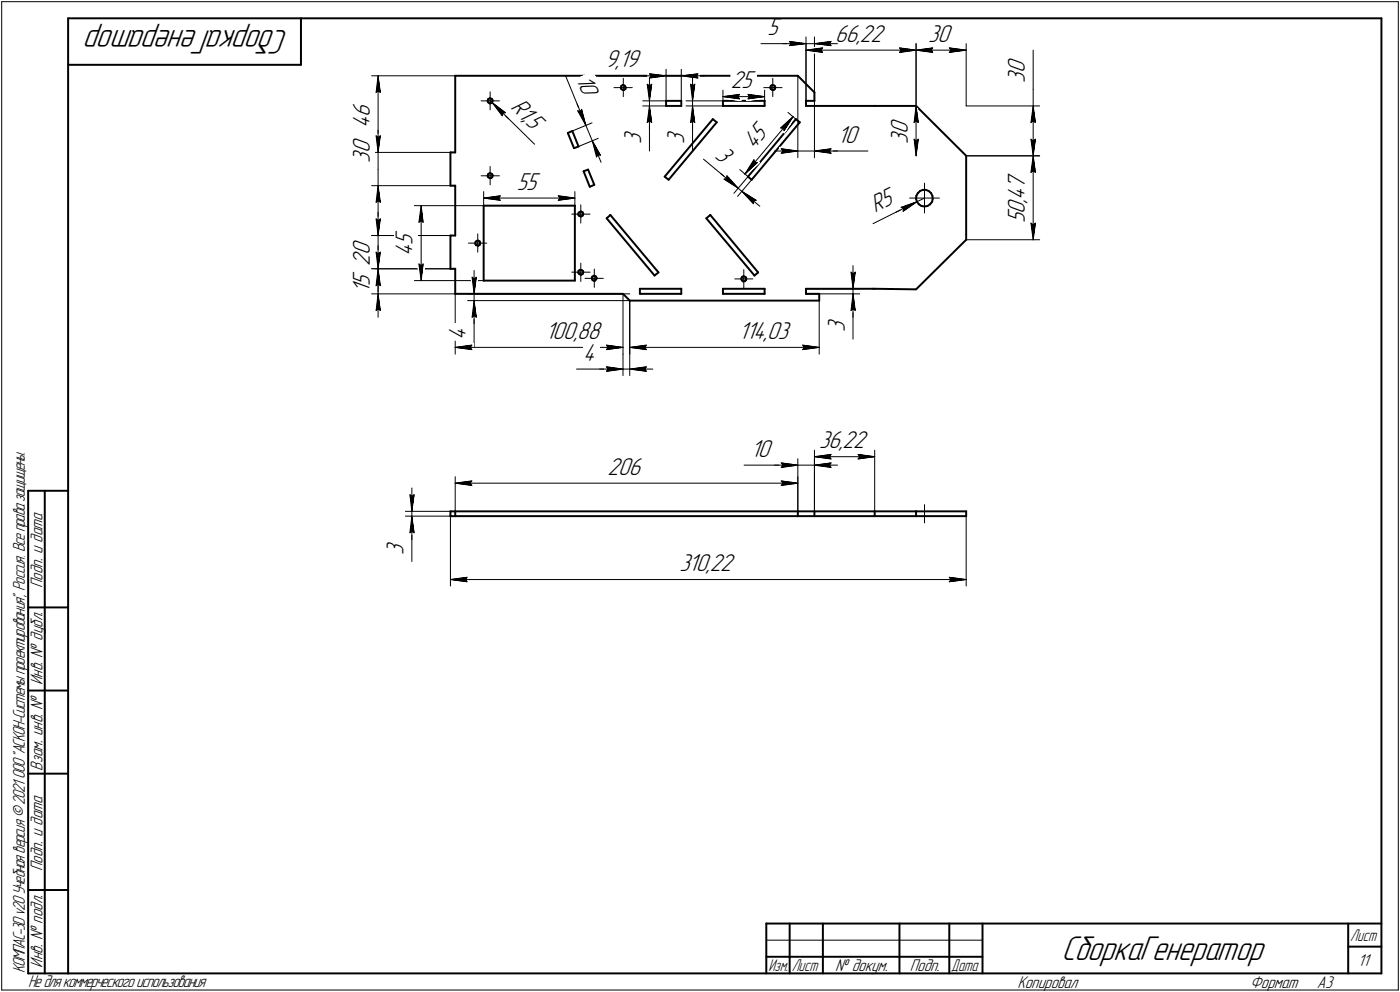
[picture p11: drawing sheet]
<svg xmlns="http://www.w3.org/2000/svg" width="421mm" height="298mm" viewBox="0 0 421 298" stroke-linecap="round" stroke-linejoin="round" font-family="sans-serif">
<defs><g id="words">
<g font-size="10.9">
<text x="86.8" y="9" transform="rotate(-180 86.8 9)">СборкаГенератор</text>
<text x="319.2" y="288.5">СборкаГенератор</text>
</g>
<g font-size="7.8">
<text x="230.8" y="10.5">5</text>
<text x="251.2" y="12.5">66,22</text>
<text x="279.1" y="12.5">30</text>
<text x="173.2" y="23.7" transform="rotate(68 173.2 23.7)">10</text>
<text x="182" y="20.3">9,19</text>
<text x="308.2" y="22.1" transform="rotate(-90 308.2 22.1)">0</text>
<text x="219.8" y="26.5">25</text>
<text x="308.2" y="24.9" transform="rotate(-90 308.2 24.9)">3</text>
<text x="111.2" y="35.2" transform="rotate(-90 111.2 35.2)">6</text>
<text x="153.3" y="32.5" transform="rotate(44 153.3 32.5)">R1,</text>
<text x="111.2" y="38.4" transform="rotate(-90 111.2 38.4)">4</text>
<text x="157.9" y="36.9" transform="rotate(44 157.9 36.9)">5</text>
<text x="273" y="40.4" transform="rotate(-90 273 40.4)">0</text>
<text x="111.2" y="46.1" transform="rotate(-90 111.2 46.1)">0</text>
<text x="192.8" y="43.4" transform="rotate(-90 192.8 43.4)">3</text>
<text x="205.8" y="43.4" transform="rotate(-90 205.8 43.4)">3</text>
<text x="214.7" y="47.2" transform="rotate(40 214.7 47.2)">3</text>
<text x="226.8" y="45" transform="rotate(-50 226.8 45)">45</text>
<text x="251.9" y="42.9">10</text>
<text x="273" y="43.2" transform="rotate(-90 273 43.2)">3</text>
<text x="111.2" y="48.9" transform="rotate(-90 111.2 48.9)">3</text>
<text x="155.5" y="57">55</text>
<text x="308.2" y="60" transform="rotate(-90 308.2 60)">4</text>
<text x="308.2" y="56.8" transform="rotate(-90 308.2 56.8)">7</text>
<text x="263.2" y="64.1" transform="rotate(-26 263.2 64.1)">R5</text>
<text x="308.2" y="64.2" transform="rotate(-90 308.2 64.2)">0</text>
<text x="308.2" y="61.1" transform="rotate(-90 308.2 61.1)">,</text>
<text x="308.2" y="67" transform="rotate(-90 308.2 67)">5</text>
<text x="111.2" y="76.7" transform="rotate(-90 111.2 76.7)">0</text>
<text x="124.1" y="76.9" transform="rotate(-90 124.1 76.9)">4</text>
<text x="124.1" y="73.8" transform="rotate(-90 124.1 73.8)">5</text>
<text x="111.2" y="79.9" transform="rotate(-90 111.2 79.9)">2</text>
<text x="111.2" y="87.9" transform="rotate(-90 111.2 87.9)">1</text>
<text x="111.2" y="85.8" transform="rotate(-90 111.2 85.8)">5</text>
<text x="164.1" y="101.8">100,88</text>
<text x="222.2" y="101.8">114,03</text>
<text x="254" y="99.9" transform="rotate(-90 254 99.9)">3</text>
<text x="140.1" y="102.3" transform="rotate(-90 140.1 102.3)">4</text>
<text x="175.4" y="108.4">4</text>
<text x="225.8" y="137.3">10</text>
<text x="246.4" y="134.7">36,22</text>
<text x="182.8" y="142.7">206</text>
<text x="121.4" y="166.7" transform="rotate(-90 121.4 166.7)">3</text>
<text x="204.3" y="171.6">310,22</text>
</g>
<g font-size="5.4">
<text x="12.8" y="176.7" transform="rotate(-90 12.8 176.7)">Подп. и дата</text>
<text x="12.8" y="205.8" transform="rotate(-90 12.8 205.8)">Инв. № дубл.</text>
<text x="12.8" y="231.6" transform="rotate(-90 12.8 231.6)">Взам. инв. №</text>
<text x="12.8" y="261.7" transform="rotate(-90 12.8 261.7)">Подп. и дата</text>
<text x="7.5" y="292.5" transform="rotate(-90 7.5 292.5)">КОМПАС-3Dv20Учебнаяверсия©2021 ООО&quot;АСКОН-Системыпроектирования&quot;, Россия. Всеправазащищены.</text>
<text x="12.8" y="290.8" transform="rotate(-90 12.8 290.8)">Инв. № подл.</text>
<text x="251.2" y="291.8">№ докум.</text>
<text x="273.6" y="291.8">Подп.</text>
<text x="408.4" y="290.3">11</text>
<text x="8.5" y="296.7">Недлякоммерческогоиспользования</text>
<text x="306" y="296.8">Копировал</text>
<text x="376" y="296.8">Формат</text>
<text x="396" y="296.8">A3</text>
</g>
<g font-size="5.3">
<text x="406.1" y="282.8">Лист</text>
<text x="231.1" y="291.8">Изм.</text>
<text x="238.1" y="291.8">Лист</text>
<text x="286.1" y="291.8">Дата</text>
</g>
</g></defs>
<g fill="none" stroke="#000" stroke-width=".59">
<path d="M20.5 5.5v287zM20.5 5.5h395zM20.5 19.5h70zM90.5 5.5v14zM415.5 5.5v287zM136.9 22.8h103zM136.9 22.8v23zM146.6 30.3l.2 .4zM146.8 30.7l.4 .4zM146.8 29.8l-.2 .5zM146.8 29.8l.4-.3zM147.2 31.1l.5-.1z"/>
<path d="M147.2 29.5h.2zM147.4 29.5l.5 .2zM147.7 31l.4-.4zM147.9 29.7l.3 .4zM148.2 30.1l-.1 .5zM170.8 40l1.8 4.5zM170.8 40l1.3-.6zM172.1 39.4l1.9 4.6zM186.7 26.3l.2 .5zM186.9 26.8l.4 .2zM186.9 25.8l-.2 .5zM186.9 25.8l.4-.2z"/>
<path d="M187.3 27h.4zM187.3 25.6h.2zM187.5 25.6l.4 .1zM187.7 27l.4-.3zM187.9 25.7l.2 .5zM188.1 26.2v.5zM200.3 30.3h4.6zM200.3 31.8h4.6zM200.3 30.3v1.5zM204.9 30.3v1.5zM214.4 35.8l-14.5 17.3zM214.4 35.8l1.2 .9z"/>
<path d="M215.6 36.7l-14.5 17.3zM217.4 30.3v1.5zM217.4 30.3h12.6zM217.4 31.8h12.6zM230 30.3v1.5zM231.6 26.3l.2 .5zM231.8 26.8l.4 .2zM231.8 25.8l-.2 .5zM231.8 25.8l.4-.2zM232.2 27h.5zM232.2 25.6h.2zM232.4 25.6l.5 .1z"/>
<path d="M232.9 25.7l.3 .5zM233.1 26.7l-.4 .3zM233.2 26.2l-.1 .5zM239.4 35.8l1.1 .9zM239.4 35.8l-14.4 17.3zM239.9 22.8l5 5zM240.5 36.7l-14.4 17.3zM242.4 31.8h20.7zM242.4 30.3v1.5zM242.4 30.3h2.5zM244.9 27.8v2.5zM263.1 31.8h12.4z"/>
<path d="M275.5 31.8l15.1 15zM135.5 45.8v10zM135.5 55.8h1.4zM135.5 45.8h1.4zM136.9 55.8v15zM146.6 52.8l.2 .5zM146.8 53.3l.4 .2zM146.8 52.3l-.2 .5zM146.8 52.3l.4-.2zM147.2 53.5h.5zM147.2 52.1h.2zM147.4 52.1l.5 .1z"/>
<path d="M147.7 53.5l.4-.3zM147.9 52.2l.3 .5zM148.2 52.7l-.1 .5zM172.6 44.5l1.4-.5zM175.5 51.5l1.4-.5zM175.5 51.5l1.9 4.6zM176.9 51l1.8 4.5zM177.4 56.1l1.3-.6zM199.9 53.1l1.2 .9zM225 53.1l1.1 .9zM275.5 59.8l.3 .8zM275.6 58.8l-.1 1z"/>
<path d="M276 58.1l-.4 .7zM276 58.1l.7-.7zM276.7 57.4l.8-.3zM277.5 57.1h1zM278.5 57.1l.8 .3zM279.3 57.4l.7 .6zM280 58l.4 .8zM280.4 58.8l.1 1zM280.5 59.8l-.2 .8zM290.6 46.8v25.3zM135.5 70.8h1.4zM135.5 70.8v10z"/>
<path d="M142.9 73.2l.3 .5zM143 72.7l-.1 .5zM143 72.7l.3-.3zM143.2 73.7l.5 .1zM143.3 72.4l.5-.1zM143.7 73.8h.1zM143.8 72.3l.5 .3zM143.8 73.8l.5-.2zM144.3 72.6l.1 .5zM144.4 73.1l-.1 .5zM145.5 61.8v22.5zM145.5 61.8h27.4z"/>
<path d="M172.9 61.8v22.5zM173.9 64.5l.3 .4zM174 64l-.1 .5zM174 64l.3-.3zM174.2 64.9l.5 .1zM174.3 63.7l.5-.1zM174.7 65h.1zM174.8 63.6l.5 .2zM174.8 65l.5-.2zM175.3 63.8l.1 .5zM175.4 64.3l-.1 .5zM182.5 65.6l14.3 17.2z"/>
<path d="M182.5 65.6l1.1-1zM183.6 64.6l14.4 17.3zM212.4 65.6l14.5 17.2zM212.4 65.6l1.2-1zM213.6 64.6l14.4 17.3zM275.8 60.6l.6 .8zM276.4 61.4l.7 .5zM277.1 61.9l.9 .2zM278 62.1l1-.2zM279 61.9l.7-.5zM280.3 60.6l-.6 .8zM135.5 80.8h1.4z"/>
<path d="M136.9 80.8v7.5zM136.9 88.3h50.5zM145.5 84.3h27.4zM173.9 82l.3 .4zM174 81.4l-.1 .6zM174 81.4l.3-.3zM174.2 82.4l.5 .1zM174.3 81.1h.5zM174.7 82.5h.1zM174.8 81.1l.5 .3zM174.8 82.5l.5-.2zM175.3 81.4l.1 .4z"/>
<path d="M175.4 81.8l-.1 .5zM178 83.6l.1 .5zM178.1 84.1l.4 .2zM178.1 83.1l-.1 .5zM178.1 83.1l.5-.2zM178.5 84.3h.5zM178.6 82.9h.1zM178.7 82.9l.5 .2zM179.2 83.1l.2 .4zM179.3 83.9l-.3 .4zM179.4 83.5l-.1 .4zM187.4 88.3l2 2z"/>
<path d="M189.4 90.3h57zM192.4 86.8v1.5zM192.4 86.8h12.5zM192.4 88.3h12.5zM196.8 82.8l1.2-.9zM204.9 86.8v1.5zM217.4 86.8h12.6zM217.4 88.3h12.6zM217.4 86.8v1.5zM222.9 83.8l.2 .4zM223.1 84.2l.4 .4zM223.1 83.3l-.2 .5z"/>
<path d="M223.1 83.3l.4-.2zM223.5 84.6l.5-.1zM223.5 83.1h.2zM223.7 83.1l.5 .1zM224.2 83.2l.3 .5zM224.4 84.2l-.4 .3zM224.5 83.7l-.1 .5zM226.9 82.8l1.1-.9zM230 86.8v1.5zM242.4 86.8v1.5zM242.4 86.8h20.2zM242.4 88.3h4z"/>
<path d="M246.4 88.3v2zM262.6 86.8h.5zM263.1 86.8l12.4 .2zM275.5 87l15.1-14.9zM8.5 147.5v145zM8.5 147.5h12zM13.5 147.5v145zM135.5 153.7v1.4zM135.5 155.1h1.4zM135.5 153.7h1.4zM136.9 153.7v1.4zM136.9 153.7h103z"/>
<path d="M136.9 155.1h103zM239.9 153.7h5zM239.9 155.1h5zM239.9 153.7v1.4zM244.9 153.7h18.2zM244.9 155.1h18.2zM244.9 153.7v1.4zM263.1 155.1h12.4zM263.1 153.7h12.4zM263.1 153.7v1.4zM275.5 153.7v1.4zM275.5 155.1h15.1z"/>
<path d="M275.5 153.7h15.1zM290.6 153.7v1.4zM8.5 182.5h12zM8.5 207.5h12zM8.5 232.5h12zM8.5 267.5h12zM230.5 277.5h185zM230.5 277.5v15zM237.5 277.5v15zM247.5 277.5v15zM270.5 277.5v15zM285.5 277.5v15z"/>
<path d="M295.5 277.5v15zM405.5 277.5v15zM8.5 292.5h12zM20.5 292.5h395zM230.5 287.5h7zM237.5 287.5h10zM247.5 287.5h23zM270.5 287.5h15zM285.5 287.5h10zM405.5 284.5h10z"/>
</g>
<g fill="none" stroke="#000" stroke-width=".3">
<path d="M.5 .5v297zM.5 .5h420zM228.9 13.1h8.5zM235.5 13.1h6.9zM237.4 13.1h5zM237.4 12.4l5 .7zM237.4 12.4l.5 .7zM237.4 13.7l5-.6zM237.9 13.1l-.5 .6zM242.4 13.1v18.7zM242.4 11.1v19.2zM242.4 15.1l5-.7z"/>
<path d="M242.4 15.1l5 .6zM242.4 15.1h33.1zM242.4 13.1h2.5zM244.9 11.1v19.2zM244.9 13.1l5 .6zM244.9 13.1l5-.7zM244.9 13.1h7zM246.9 15.1l.5 .6zM247.4 14.4l-.5 .7zM249.4 13.1l.5 .6zM249.9 12.4l-.5 .7zM270.5 15.7l5-.6z"/>
<path d="M270.5 14.4l.5 .7zM270.5 14.4l5 .7zM271 15.1l-.5 .6zM275.5 13.1v18.7zM275.5 15.1l5-.7zM275.5 15.1l5 .6zM275.5 15.1h15.1zM280.1 15.1l.4 .6zM280.5 14.4l-.4 .7zM285.5 15.7l5.1-.6zM285.5 14.4l.5 .7zM285.5 14.4l5.1 .7z"/>
<path d="M286 15.1l-.5 .6zM290.6 13.1v18.7zM310.7 15.1v11.7zM420.5 .5v297zM111.8 22.8h25.1zM113.1 27.8l.6-.5zM113.7 39.1v11.8zM113.7 22.8l.7 5zM113.7 27.3l.7 .5zM113.7 22.8l-.6 5zM113.7 22.8v23zM144.7 30.3h2.7z"/>
<path d="M147.4 30.3h2.8zM147.4 30.3v2.7zM147.4 27.6v2.7zM147.4 30.3l.6 .5zM148 30.8l12.8 12.5zM148 30.8l3 4zM148 30.8l4 3.1zM148 30.8l5 4.9zM151.2 34l-.2 .8zM151.2 34l.8-.1zM170.1 22.8l4.2 10.3zM172.1 39.4l6-2.5z"/>
<path d="M173.6 31.2l2.6 6.5zM173.7 33.3l.8 .2zM173.7 33.3l2.5 4.4zM174.3 33.1l1.9 4.6zM174.9 32.9l1.3 4.8zM174.9 32.9l-.4 .6zM176.2 37.7l1.9 4.6zM180 22.8h15.3zM184.7 26.3h2.8zM187.5 26.3h2.7zM187.5 26.3v2.7zM187.5 23.5v2.8z"/>
<path d="M193.3 30.3h7zM193.3 31.8h7zM193.3 22.8h7zM194.6 25.3l.7 .5zM194.6 25.3l.7 5zM194.6 36.8l.7-.5zM195.3 22.8h5zM195.3 31.8v5zM195.3 36.8v8.6zM195.3 22.2l5 .6zM195.3 22.2l.5 .6zM195.3 23.5l5-.7z"/>
<path d="M195.3 25.8l.7-.5zM195.3 23.3v7zM195.3 31.8l-.7 5zM195.3 36.3l.7 .5zM195.3 31.8l.7 5zM195.3 31.8v7zM195.3 30.3v1.5zM195.8 22.8l-.5 .7zM196 25.3l-.7 5zM200.3 20.8v9.5zM200.3 22.8h4.6zM204.9 20.8v9.5z"/>
<path d="M204.9 22.8l5 .7zM204.9 22.8l5-.6zM204.9 22.8h7zM206.3 30.3h11.1zM206.3 31.8h11.1zM207.7 25.3l.6 .5zM207.7 25.3l.6 5zM207.7 36.8l.6-.5zM208.3 31.8v5zM208.3 36.8v8.6zM208.3 25.8l.7-.5zM208.3 23.3v7z"/>
<path d="M208.3 31.8l-.6 5zM208.3 36.3l.7 .5zM208.3 31.8l.7 5zM208.3 31.8v7zM208.3 30.3v1.5zM209 25.3l-.7 5zM209.5 22.8l.4 .7zM209.9 22.2l-.4 .6zM217.4 27.1v3.2zM217.4 29l5-.6zM217.4 29l5 .7zM217.4 29h12.6z"/>
<path d="M221.9 29l.5 .7zM222.4 28.4l-.5 .6zM225 29.7l5-.7zM225 28.4l.4 .6zM225 28.4l5 .6zM225.4 29l-.4 .7zM229.7 26.3h2.7zM230 27.1v3.2zM232.4 26.3h2.8zM232.4 26.3v2.7zM232.4 23.5v2.8zM234.8 38.4l.8 .1z"/>
<path d="M234.8 38.4l3.7-3.3zM235.6 38.5l.2 .8zM237 33.8l2.4 2zM238.5 35.1l-2.7 4.2zM238.5 35.1l-14.5 17.2zM239.9 22.8v24.6zM244.9 30.3v17.1zM274.9 36.8l.6-.5zM275.5 31.8l.7 5zM275.5 36.3l.7 .5zM275.5 31.8l-.6 5zM275.5 31.8v15z"/>
<path d="M290.6 31.8h22.1zM310 36.8l.7-.5zM310.7 26.8v5zM310.7 31.8l.7 5zM310.7 36.3l.7 .5zM310.7 31.8l-.7 5zM310.7 31.8v15zM111.8 55.8h25.1zM111.8 45.8h25.1zM113.1 40.8l.6 5zM113.1 40.8l.6 .5zM113.7 50.9v4.9z"/>
<path d="M113.7 55.8l.7 5zM113.7 55.8l-.6 5zM113.7 55.8v15zM113.7 41.3l.7-.5zM114.4 40.8l-.7 5zM144.7 52.8h2.7zM145.5 57.6v4.2zM145.5 59.5l5-.7zM145.5 59.5l5 .7zM145.5 59.5h27.4zM147.4 52.8h2.8zM147.4 52.8v2.7z"/>
<path d="M147.4 50v2.8zM149.9 59.5l.6 .7zM150.5 58.8l-.6 .7zM167.9 58.8l.5 .7zM167.9 58.8l5 .7zM168.4 59.5l-.5 .7zM172.9 57.6v4.2zM174 44l5.9-2.4zM178.1 42.3l1.3 4.9zM178.1 42.3l2.5 4.4zM178.1 42.3l2.7 6.5zM179.8 46.5l-.4 .7z"/>
<path d="M179.8 46.5l.8 .2zM211.6 47.8l6.6 5.5zM216.7 52.1l5.3 4.5zM217.8 53.8l.7-.1zM217.8 53.8l4.2 2.8zM218.2 53.3l3.8 3.3zM218.6 52.8l3.4 3.8zM218.6 52.8l-.1 .9zM222 56.6l1.1 .9zM222.5 51l2.5 2.1zM223.1 57.5l3.5 3.7zM223.1 57.5l4.3 2.7z"/>
<path d="M223.1 57.5l5.4 4.5zM224 52.3l3.8-3.4zM225 53.1l-4.3 5zM226.1 54l-4.3 5zM226.7 48l-2.7 4.3zM226.7 48l.2 .9zM226.9 48.9h.9zM232.9 45.4h7zM234.9 44.7l5 .7zM234.9 44.7l.6 .7zM234.9 46.1l5-.7zM235.5 45.4l-.6 .7z"/>
<path d="M239.9 45.4h5zM244.9 45.4h5zM244.9 45.4l5 .7zM244.9 45.4l5-.7zM244.9 45.4h7zM249.4 45.4l.5 .7zM249.9 45.4h11.1zM249.9 44.7l-.5 .7zM273.6 59.5h4.4zM274.9 41.8l.6 5zM274.9 41.8l.6 .5zM275.5 42.3l.7-.5z"/>
<path d="M276.2 41.8l-.7 5zM278 59.5h4.5zM278 59.5v4.5zM278 55v4.5zM290.6 46.8h22.1zM310 51.8l.7-.5zM310 41.8l.7 5zM310 41.8l.7 .5zM310.7 46.8l.7 5zM310.7 51.3l.7 .5zM310.7 46.8l-.7 5zM310.7 46.8v25.3z"/>
<path d="M310.7 42.3l.7-.5zM311.4 41.8l-.7 5zM111.8 70.8h23.7zM111.8 70.8h25.1zM113.1 65.8l.6 .5zM113.1 65.8l.6 5zM113.1 60.8l.6-.5zM113.1 75.8l.6 .5zM113.1 75.8l.6 5zM113.7 66.3l.7-.5zM113.7 63.8v7zM113.7 70.8v10z"/>
<path d="M113.7 60.3l.7 .5zM113.7 76.3l.7-.5zM113.7 73.8v7zM114.4 65.8l-.7 5zM114.4 75.8l-.7 5zM124.6 61.8h20.9zM126 79.3l.7 5zM126 79.3l.7 .5zM126 66.8l.7-.5zM126.7 79.8l.6-.5zM126.7 61.8l.6 5zM126.7 66.3l.6 .5z"/>
<path d="M126.7 61.8l-.7 5zM126.7 61.8v22.5zM127.3 79.3l-.6 5zM140.9 73.1h2.8zM143.7 73.1h2.7zM143.7 73.1v2.7zM143.7 70.3v2.8zM167.9 60.2l5-.7zM172 64.3h2.7zM174.7 79.1v2.7zM174.7 64.3h2.8zM174.7 64.3v2.8z"/>
<path d="M174.7 61.6v2.7zM226.6 60.4v.8zM226.6 60.4l.8-.2zM256.5 79.8v7zM262.6 67.2l13.2-6.6zM269.5 63.8l6.3-3.2zM271 62.3l4.8-1.7zM271 62.3l.8 .4zM271.6 63.5l4.2-2.9zM271.8 62.7l-.2 .8zM275.8 60.6l2.2-1.1zM290.6 72.1h22.1z"/>
<path d="M310 67.1l.7 5zM310 67.1l.7 .5zM310.7 67.6l.7-.5zM311.4 67.1l-.7 5zM111.8 80.8h23.7zM111.8 88.3h25.1zM111.8 80.8h25.1zM113.1 85.9l.6-.6zM113.1 93.3l.6-.5zM113.7 80.8l-.6 5.1zM113.7 85.3l.7 .6zM113.7 80.8l.7 5.1z"/>
<path d="M113.7 80.8v7zM113.7 88.3l-.6 5zM113.7 92.8l.7 .5zM113.7 88.3l.7 5zM113.7 88.3v7zM113.7 80.8v7.5zM124.6 84.3h20.9zM136.9 88.3v18.1zM140.6 90.3h48.8zM140.6 88.3h48.8zM142 95.3l.6-.5zM142 83.3l.6 .5z"/>
<path d="M142 83.3l.6 5zM142.6 90.3v5zM142.6 95.3v9zM142.6 90.3l-.6 5zM142.6 94.8l.7 .5zM142.6 90.3l.7 5zM142.6 90.3v7zM142.6 83.8l.7-.5zM142.6 81.3v7zM142.6 88.3v2zM143.3 83.3l-.7 5zM172 81.8h2.7z"/>
<path d="M174.7 81.8h2.8zM174.7 81.8v2.8zM175.9 83.7h2.8zM178.7 83.7h2.7zM178.7 83.7v2.7zM178.7 80.9v2.8zM187.4 88.3v18.1zM189.4 90.3v16.1zM189.4 90.3v22.6zM221 83.8h2.7zM223.7 83.8h2.7zM223.7 83.8v2.7z"/>
<path d="M223.7 81v2.8zM242.4 86.8h16.2zM242.4 88.3h16.2zM246.4 90.3v16.1zM255.9 81.8l.6 .5zM255.9 81.8l.6 5zM255.9 93.3l.6-.5zM256.5 88.3v5zM256.5 93.3v8.6zM256.5 82.3l.7-.5zM256.5 88.3l-.6 5zM256.5 92.8l.7 .5z"/>
<path d="M256.5 88.3l.7 5zM256.5 88.3v7zM256.5 86.8v1.5zM257.2 81.8l-.7 5zM136.9 104.4l5-.7zM136.9 104.4l5 .7zM136.9 104.4h50.5zM141.4 104.4l.5 .7zM141.9 103.7l-.5 .7zM173.4 110.9h9zM180.3 110.9h7.1zM182.4 110.9h5z"/>
<path d="M182.4 105.1l5-.7zM182.4 103.7l.5 .7zM182.4 103.7l5 .7zM182.4 110.2l5 .7zM182.4 110.2l.5 .7zM182.4 111.6l5-.7zM182.9 104.4l-.5 .7zM182.9 110.9l-.5 .7zM187.4 106.4v6.5zM187.4 110.9h2zM189.4 104.4l5-.7zM189.4 104.4l5 .7z"/>
<path d="M189.4 104.4h57zM189.4 110.9l5 .7zM189.4 110.9l5-.7zM189.4 110.9h6.9zM193.9 104.4l.5 .7zM193.9 110.9l.5 .7zM194.4 103.7l-.5 .7zM194.4 110.2l-.5 .7zM241.4 105.1l5-.7zM241.4 103.7l.5 .7zM241.4 103.7l5 .7zM241.9 104.4l-.5 .7z"/>
<path d="M223.8 139.8h11.1zM232.9 139.8h7zM234.9 139.8h5zM234.9 139.1l5 .7zM234.9 139.1l.6 .7zM235.5 139.8l-.6 .7zM239.9 137.8v15.9zM239.9 139.8h5zM244.9 137.8v15.9zM244.9 135.3v18.4zM244.9 139.8l5 .7zM244.9 139.8l5-.7z"/>
<path d="M244.9 139.8h7zM244.9 137.2l5-.6zM244.9 137.2l5 .7zM244.9 137.2h18.2zM249.4 139.8l.5 .7zM249.4 137.2l.5 .7zM249.9 139.1l-.5 .7zM249.9 136.6l-.5 .6zM258.1 137.9l5-.7zM258.1 136.6l.5 .6zM258.1 136.6l5 .6zM258.6 137.2l-.5 .7z"/>
<path d="M263.1 135.3v18.4zM121.9 153.7h13.6zM121.9 155.1h13.6zM123.3 148.7l.6 .5zM123.3 148.7l.6 5zM123.9 155.1v5zM123.9 149.2l.6-.5zM123.9 146.6v7.1zM123.9 155.1l-.6 5zM123.9 159.7l.6 .4zM123.9 155.1l.6 5zM123.9 155.1v7z"/>
<path d="M123.9 153.7v1.4zM124.5 148.7l-.6 5zM135.5 155.1v21zM136.9 143.3v10.4zM136.9 145.2l5-.7zM136.9 145.2l5 .7zM136.9 145.2h103zM141.4 145.2l.5 .7zM141.9 144.5l-.5 .7zM234.9 145.9l5-.7zM234.9 144.5l.6 .7zM234.9 144.5l5 .7z"/>
<path d="M234.9 140.5l5-.7zM235.5 145.2l-.6 .7zM239.9 143.3v10.4zM278 151.6v5.5zM290.6 155.1v21zM123.3 160.1l.6-.4zM123.9 160.1v8.6zM135.5 174.2l5-.7zM135.5 174.2l5 .6zM135.5 174.2h155.1zM140 174.2l.5 .6zM140.5 173.5l-.5 .7z"/>
<path d="M285.5 174.8l5.1-.6zM285.5 173.5l.5 .7zM285.5 173.5l5.1 .7zM286 174.2l-.5 .6zM.5 297.5h420zM230.5 282.5h65z"/>
</g>
<g fill="#fff" stroke="#fff" stroke-width=".3">
<path d="M302.6 51.8h7.1zM302.6 51.9h7.1zM302.6 52h7.1zM302.6 52.1h7.1zM302.6 52.2h7.1zM302.6 52.2h7.1zM302.6 52.3h7.1zM302.6 52.4h7.1zM302.6 52.5h7.1zM302.6 52.6h7.1zM302.6 52.7h7.1zM302.6 52.7h7.1zM302.6 52.8h7.1zM302.6 52.9h7.1zM302.6 53h7.1zM302.6 53.1h7.1zM302.6 53.2h7.1zM302.6 53.3h7.1zM302.6 53.3h7.1zM302.6 53.4h7.1zM302.6 53.5h7.1zM302.6 53.6h7.1zM302.6 53.7h7.1zM302.6 53.8h7.1zM302.6 53.8h7.1zM302.6 53.9h7.1zM302.6 54h7.1zM302.6 54.1h7.1zM302.6 54.2h7.1zM302.6 54.3h7.1zM302.6 54.4h7.1zM302.6 54.4h7.1zM302.6 54.5h7.1zM302.6 54.6h7.1zM302.6 54.7h7.1zM302.6 54.8h7.1zM302.6 54.9h7.1zM302.6 54.9h7.1zM302.6 55h7.1zM302.6 55.1h7.1zM302.6 55.2h7.1zM302.6 55.3h7.1zM302.6 55.4h7.1zM302.6 55.5h7.1zM302.6 55.5h7.1zM302.6 55.6h7.1zM302.6 55.7h7.1zM302.6 55.8h7.1zM302.6 55.9h7.1zM302.6 56h7.1zM302.6 56h7.1zM302.6 56.1h7.1zM302.6 56.2h7.1zM302.6 56.3h7.1zM302.6 56.4h7.1zM302.6 56.5h7.1zM302.6 56.6h7.1zM302.6 56.6h7.1zM302.6 56.7h7.1zM302.6 56.8h7.1zM302.6 56.9h7.1zM302.6 57h7.1zM302.6 57.1h7.1zM302.6 57.1h7.1zM302.6 57.2h7.1zM302.6 57.3h7.1zM302.6 57.4h7.1zM302.6 57.5h7.1zM302.6 57.6h7.1zM302.6 57.7h7.1zM302.6 57.7h7.1zM302.6 57.8h7.1zM302.6 57.9h7.1zM302.6 58h7.1zM302.6 58.1h7.1zM302.6 58.2h7.1zM302.6 58.3h7.1zM302.6 58.3h7.1zM302.6 58.4h7.1zM302.6 58.5h7.1zM302.6 58.6h7.1zM302.6 58.7h7.1zM302.6 58.8h7.1zM302.6 58.8h7.1zM302.6 58.9h7.1zM302.6 59h7.1zM302.6 59.1h7.1zM302.6 59.2h7.1zM302.6 59.3h7.1zM302.6 59.4h7.1zM302.6 59.4h7.1zM302.6 59.5h7.1zM302.6 59.6h7.1zM302.6 59.7h7.1zM302.6 59.8h7.1zM302.6 59.9h7.1zM302.6 59.9h7.1zM302.6 60h7.1zM302.6 60.1h7.1zM302.6 60.2h7.1zM302.6 60.3h7.1zM302.6 60.4h7.1zM302.6 60.5h7.1zM302.6 60.5h7.1zM302.6 60.6h7.1zM302.6 60.7h7.1zM302.6 60.8h7.1zM302.6 60.9h7.1zM302.6 61h7.1zM302.6 61h7.1zM302.6 61.1h7.1zM302.6 61.2h7.1zM302.6 61.3h7.1zM302.6 61.4h7.1zM302.6 61.5h7.1zM302.6 61.6h7.1zM302.6 61.6h7.1zM302.6 61.7h7.1zM302.6 61.8h7.1zM302.6 61.9h7.1zM302.6 62h7.1zM302.6 62.1h7.1zM302.6 62.1h7.1zM302.6 62.2h7.1zM302.6 62.3h7.1zM302.6 62.4h7.1zM302.6 62.5h7.1zM302.6 62.6h7.1zM302.6 62.7h7.1zM302.6 62.7h7.1zM302.6 62.8h7.1zM302.6 62.9h7.1zM302.6 63h7.1zM302.6 63.1h7.1zM302.6 63.2h7.1zM302.6 63.2h7.1zM302.6 63.3h7.1zM302.6 63.4h7.1zM302.6 63.5h7.1zM302.6 63.6h7.1zM302.6 63.7h7.1zM302.6 63.8h7.1zM302.6 63.8h7.1zM302.6 63.9h7.1zM302.6 64h7.1zM302.6 64.1h7.1zM302.6 64.2h7.1zM302.6 64.3h7.1zM302.6 64.3h7.1zM302.6 64.4h7.1zM302.6 64.5h7.1zM302.6 64.6h7.1zM302.6 64.7h7.1zM302.6 64.8h7.1zM302.6 64.9h7.1zM302.6 64.9h7.1zM302.6 65h7.1zM302.6 65.1h7.1zM302.6 65.2h7.1zM302.6 65.3h7.1zM302.6 65.4h7.1zM302.6 65.4h7.1zM302.6 65.5h7.1zM302.6 65.6h7.1zM302.6 65.7h7.1zM302.6 65.8h7.1zM302.6 65.9h7.1zM302.6 66h7.1zM302.6 66h7.1zM302.6 66.1h7.1zM302.6 66.2h7.1zM302.6 66.3h7.1zM302.6 66.4h7.1zM302.6 66.5h7.1zM302.6 66.5h7.1zM302.6 66.6h7.1zM302.6 66.7h7.1zM302.6 66.8h7.1zM302.6 66.9h7.1z"/>
<path d="M310.6 47.1h.3zM310.6 47.2h.3zM310.6 47.2h.4zM310.6 47.3h.4zM310.5 47.4h.5zM310.5 47.5h.6zM310.5 47.6h.6zM310.4 47.7h.7zM310.4 47.8h.7zM310.3 47.8h.9zM310.3 47.9h.9zM310.2 48h1zM310.2 48.1h1.1zM310.2 48.2h1.1zM310.1 48.3h1.3zM310.1 48.3h1.3zM310 48.4h1.5zM310 48.5h1.5zM310 48.6h1.5zM310 48.7h1.6zM310 48.8h1.6zM310 48.9h1.6zM310 48.9h1.6zM310 49h1.6zM310 49.1h1.6zM310 49.2h1.6zM309.9 49.3h1.7zM309.9 49.4h1.8zM309.9 49.4h1.8zM309.9 49.5h1.8zM309.9 49.6h1.8zM309.9 49.7h1.8zM309.9 49.8h1.8zM309.8 49.9h1.9zM309.8 50h1.9zM309.8 50h1.9zM309.8 50.1h1.9zM309.8 50.2h1.9zM309.8 50.3h1.9zM309.8 50.4h1.9zM309.7 50.5h2zM309.7 50.5h2zM309.7 50.6h2zM309.7 50.7h2zM309.7 50.8h2zM309.7 50.9h2.1zM309.7 51h2.1zM309.7 51.1h2.1zM309.6 51.1h2.2zM309.6 51.2h2.2zM309.6 51.3h2.2zM309.6 51.4h2.2zM309.6 51.5h2.2zM309.6 51.6h2.2zM309.6 51.6h2.3zM309.5 51.7h2.4zM309.5 51.8h2.4zM309.5 51.9h2.4zM309.5 52h2.4zM309.5 52.1h2.4zM309.5 52.2h2.4zM309.5 52.2h2.4z"/>
<path d="M309.5 66.5h2.4zM309.5 66.6h2.4zM309.5 66.7h2.4zM309.5 66.8h2.4zM309.5 66.9h2.4zM309.5 67h2.4zM309.5 67.1h2.4zM309.5 67.1h2.4zM309.6 67.2h2.3zM309.6 67.3h2.2zM309.6 67.4h2.2zM309.6 67.5h2.2zM309.6 67.6h2.2zM309.6 67.6h2.2zM309.6 67.7h2.2zM309.7 67.8h2.1zM309.7 67.9h2.1zM309.7 68h2.1zM309.7 68.1h2zM309.7 68.2h2zM309.7 68.2h2zM309.7 68.3h2zM309.7 68.4h2zM309.8 68.5h1.9zM309.8 68.6h1.9zM309.8 68.7h1.9zM309.8 68.7h1.9zM309.8 68.8h1.9zM309.8 68.9h1.9zM309.8 69h1.9zM309.9 69.1h1.8zM309.9 69.2h1.8zM309.9 69.3h1.8zM309.9 69.3h1.8zM309.9 69.4h1.8zM309.9 69.5h1.8zM309.9 69.6h1.7zM310 69.7h1.6zM310 69.8h1.6zM310 69.8h1.6zM310 69.9h1.6zM310 70h1.6zM310 70.1h1.6zM310 70.2h1.6zM310 70.3h1.5zM310 70.4h1.5zM310 70.4h1.5zM310.1 70.5h1.3zM310.1 70.6h1.3zM310.2 70.7h1.1zM310.2 70.8h1.1zM310.2 70.9h1zM310.3 71h.9zM310.3 71h.9zM310.4 71.1h.7zM310.4 71.2h.7zM310.5 71.3h.6zM310.5 71.4h.6zM310.5 71.5h.5zM310.6 71.5h.4zM310.6 71.6h.4zM310.6 71.7h.3zM310.6 71.8h.3z"/>
<path d="M302.6 17.1h7.1zM302.6 17.2h7.1zM302.6 17.3h7.1zM302.6 17.4h7.1zM302.6 17.4h7.1zM302.6 17.5h7.1zM302.6 17.6h7.1zM302.6 17.7h7.1zM302.6 17.8h7.1zM302.6 17.9h7.1zM302.6 17.9h7.1zM302.6 18h7.1zM302.6 18.1h7.1zM302.6 18.2h7.1zM302.6 18.3h7.1zM302.6 18.4h7.1zM302.6 18.5h7.1zM302.6 18.5h7.1zM302.6 18.6h7.1zM302.6 18.7h7.1zM302.6 18.8h7.1zM302.6 18.9h7.1zM302.6 19h7.1zM302.6 19h7.1zM302.6 19.1h7.1zM302.6 19.2h7.1zM302.6 19.3h7.1zM302.6 19.4h7.1zM302.6 19.5h7.1zM302.6 19.6h7.1zM302.6 19.6h7.1zM302.6 19.7h7.1zM302.6 19.8h7.1zM302.6 19.9h7.1zM302.6 20h7.1zM302.6 20.1h7.1zM302.6 20.2h7.1zM302.6 20.2h7.1zM302.6 20.3h7.1zM302.6 20.4h7.1zM302.6 20.5h7.1zM302.6 20.6h7.1zM302.6 20.7h7.1zM302.6 20.7h7.1zM302.6 20.8h7.1zM302.6 20.9h7.1zM302.6 21h7.1zM302.6 21.1h7.1zM302.6 21.2h7.1zM302.6 21.3h7.1zM302.6 21.3h7.1zM302.6 21.4h7.1zM302.6 21.5h7.1zM302.6 21.6h7.1zM302.6 21.7h7.1zM302.6 21.8h7.1zM302.6 21.8h7.1zM302.6 21.9h7.1zM302.6 22h7.1zM302.6 22.1h7.1zM302.6 22.2h7.1zM302.6 22.3h7.1zM302.6 22.4h7.1zM302.6 22.4h7.1zM302.6 22.5h7.1zM302.6 22.6h7.1zM302.6 22.7h7.1zM302.6 22.8h7.1zM302.6 22.9h7.1zM302.6 22.9h7.1zM302.6 23h7.1zM302.6 23.1h7.1zM302.6 23.2h7.1zM302.6 23.3h7.1zM302.6 23.4h7.1zM302.6 23.5h7.1zM302.6 23.5h7.1zM302.6 23.6h7.1zM302.6 23.7h7.1zM302.6 23.8h7.1zM302.6 23.9h7.1zM302.6 24h7.1zM302.6 24h7.1zM302.6 24.1h7.1zM302.6 24.2h7.1zM302.6 24.3h7.1zM302.6 24.4h7.1zM302.6 24.5h7.1zM302.6 24.6h7.1zM302.6 24.6h7.1zM302.6 24.7h7.1zM302.6 24.8h7.1z"/>
<path d="M309.5 41.3h2.4zM309.5 41.4h2.4zM309.5 41.5h2.4zM309.5 41.6h2.4zM309.5 41.7h2.4zM309.5 41.7h2.4zM309.5 41.8h2.4zM309.5 41.9h2.4zM309.6 42h2.3zM309.6 42.1h2.2zM309.6 42.2h2.2zM309.6 42.2h2.2zM309.6 42.3h2.2zM309.6 42.4h2.2zM309.6 42.5h2.2zM309.7 42.6h2.1zM309.7 42.7h2.1zM309.7 42.8h2.1zM309.7 42.8h2zM309.7 42.9h2zM309.7 43h2zM309.7 43.1h2zM309.7 43.2h2zM309.8 43.3h1.9zM309.8 43.3h1.9zM309.8 43.4h1.9zM309.8 43.5h1.9zM309.8 43.6h1.9zM309.8 43.7h1.9zM309.8 43.8h1.9zM309.9 43.9h1.8zM309.9 43.9h1.8zM309.9 44h1.8zM309.9 44.1h1.8zM309.9 44.2h1.8zM309.9 44.3h1.8zM309.9 44.4h1.7zM310 44.4h1.6zM310 44.5h1.6zM310 44.6h1.6zM310 44.7h1.6zM310 44.8h1.6zM310 44.9h1.6zM310 45h1.6zM310 45h1.5zM310 45.1h1.5zM310 45.2h1.5zM310.1 45.3h1.3zM310.1 45.4h1.3zM310.2 45.5h1.1zM310.2 45.6h1.1zM310.2 45.6h1zM310.3 45.7h.9zM310.3 45.8h.9zM310.4 45.9h.7zM310.4 46h.7zM310.5 46.1h.6zM310.5 46.1h.6zM310.5 46.2h.5zM310.6 46.3h.4zM310.6 46.4h.4zM310.6 46.5h.3zM310.6 46.6h.3z"/>
<path d="M310.6 32.1h.3zM310.6 32.2h.3zM310.6 32.3h.4zM310.6 32.3h.4zM310.5 32.4h.5zM310.5 32.5h.6zM310.5 32.6h.6zM310.4 32.7h.7zM310.4 32.8h.7zM310.3 32.9h.9zM310.3 32.9h.9zM310.2 33h1zM310.2 33.1h1.1zM310.2 33.2h1.1zM310.1 33.3h1.3zM310.1 33.4h1.3zM310 33.4h1.5zM310 33.5h1.5zM310 33.6h1.5zM310 33.7h1.6zM310 33.8h1.6zM310 33.9h1.6zM310 34h1.6zM310 34h1.6zM310 34.1h1.6zM310 34.2h1.6zM309.9 34.3h1.7zM309.9 34.4h1.8zM309.9 34.5h1.8zM309.9 34.5h1.8zM309.9 34.6h1.8zM309.9 34.7h1.8zM309.9 34.8h1.8zM309.8 34.9h1.9zM309.8 35h1.9zM309.8 35.1h1.9zM309.8 35.1h1.9zM309.8 35.2h1.9zM309.8 35.3h1.9zM309.8 35.4h1.9zM309.7 35.5h2zM309.7 35.6h2zM309.7 35.6h2zM309.7 35.7h2zM309.7 35.8h2zM309.7 35.9h2.1zM309.7 36h2.1zM309.7 36.1h2.1zM309.6 36.2h2.2zM309.6 36.2h2.2zM309.6 36.3h2.2zM309.6 36.4h2.2zM309.6 36.5h2.2zM309.6 36.6h2.2zM309.6 36.7h2.3zM309.5 36.7h2.4zM309.5 36.8h2.4zM309.5 36.9h2.4zM309.5 37h2.4zM309.5 37.1h2.4zM309.5 37.2h2.4zM309.5 37.3h2.4z"/>
<path d="M251.2 6.9h15.6zM251.2 7h15.6zM251.2 7.1h15.6zM251.2 7.2h15.6zM251.2 7.3h15.6zM251.2 7.4h15.6zM251.2 7.5h15.6zM251.2 7.5h15.6zM251.2 7.6h15.6zM251.2 7.7h15.6zM251.2 7.8h15.6zM251.2 7.9h15.6zM251.2 8h15.6zM251.2 8h15.6zM251.2 8.1h15.6zM251.2 8.2h15.6zM251.2 8.3h15.6zM251.2 8.4h15.6zM251.2 8.5h15.6zM251.2 8.6h15.6zM251.2 8.6h15.6zM251.2 8.7h15.6zM251.2 8.8h15.6zM251.2 8.9h15.6zM251.2 9h15.6zM251.2 9.1h15.6zM251.2 9.1h15.6zM251.2 9.2h15.6zM251.2 9.3h15.6zM251.2 9.4h15.6zM251.2 9.5h15.6zM251.2 9.6h15.6zM251.2 9.7h15.6zM251.2 9.7h15.6zM251.2 9.8h15.6zM251.2 9.9h15.6zM251.2 10h15.6zM251.2 10.1h15.6zM251.2 10.2h15.6zM251.2 10.2h15.6zM251.2 10.3h15.6zM251.2 10.4h15.6zM251.2 10.5h15.6zM251.2 10.6h15.6zM251.2 10.7h15.6zM251.2 10.8h15.6zM251.2 10.8h15.6zM251.2 10.9h15.6zM251.2 11h15.6zM251.2 11.1h15.6zM251.2 11.2h15.6zM251.2 11.3h15.6zM251.2 11.3h15.6zM251.2 11.4h15.6zM251.2 11.5h15.6zM251.2 11.6h15.6zM251.2 11.7h15.6zM251.2 11.8h15.6zM251.2 11.9h15.6zM251.2 11.9h15.6zM251.2 12h15.6zM251.2 12.1h15.6zM251.2 12.2h15.6zM251.2 12.3h15.6zM251.2 12.4h15.6zM251.2 12.4h15.6zM251.2 12.5h15.6zM251.2 12.6h15.6zM251.2 12.7h15.6zM251.2 12.8h15.6zM251.2 12.9h15.6zM251.2 13h15.6zM251.2 13h15.6zM251.2 13.1h15.6zM251.2 13.2h15.6zM251.2 13.3h15.6zM251.2 13.4h15.6zM251.2 13.5h15.6zM251.2 13.5h15.6zM251.2 13.6h15.6zM251.2 13.7h15.6zM251.2 13.8h15.6zM251.2 13.9h15.6zM251.2 14h15.6z"/>
<path d="M270 14h.8zM270 14.1h1.5zM270 14.1h2.3zM270 14.2h3zM270 14.3h3.7zM270 14.4h4zM270 14.5h4.2zM270 14.6h4.3zM270 14.6h4.6zM270 14.7h4.7zM270 14.8h4.9zM270 14.9h5.2zM270 15h5.3zM270 15.1h5.5zM270 15.2h5.3zM270 15.2h5.2zM270 15.3h4.9zM270 15.4h4.7zM270 15.5h4.6zM270 15.6h4.3zM270 15.7h4.2zM270 15.7h4zM270 15.8h3.7zM270 15.9h3.1zM270 16h2.5zM270 16.1h1.9zM270 16.2h1.3zM270 16.3h.7z"/>
<path d="M247.2 14h.7zM246.5 14.1h1.4zM245.7 14.1h2.2zM244.9 14.2h3zM244.2 14.3h3.7zM244 14.4h3.9zM243.8 14.5h4.1zM243.6 14.6h4.3zM243.4 14.6h4.5zM243.2 14.7h4.7zM243 14.8h4.9zM242.8 14.9h5.1zM242.7 15h5.2zM242.4 15.1h5.5zM242.7 15.2h5.2zM242.8 15.2h5.1zM243 15.3h4.9zM243.2 15.4h4.7zM243.4 15.5h4.5zM243.6 15.6h4.3zM243.8 15.7h4.1zM244 15.7h3.9zM244.2 15.8h3.7zM244.9 15.9h3zM245.4 16h2.5zM246 16.1h1.9zM246.7 16.2h1.2zM247.3 16.3h.6z"/>
<path d="M230.8 4.9h4.7zM230.8 5h4.7zM230.8 5.1h4.7zM230.8 5.2h4.7zM230.8 5.2h4.7zM230.8 5.3h4.7zM230.8 5.4h4.7zM230.8 5.5h4.7zM230.8 5.6h4.7zM230.8 5.7h4.7zM230.8 5.8h4.7zM230.8 5.8h4.7zM230.8 5.9h4.7zM230.8 6h4.7zM230.8 6.1h4.7zM230.8 6.2h4.7zM230.8 6.3h4.7zM230.8 6.3h4.7zM230.8 6.4h4.7zM230.8 6.5h4.7zM230.8 6.6h4.7zM230.8 6.7h4.7zM230.8 6.8h4.7zM230.8 6.9h4.7zM230.8 6.9h4.7zM230.8 7h4.7zM230.8 7.1h4.7zM230.8 7.2h4.7zM230.8 7.3h4.7zM230.8 7.4h4.7zM230.8 7.5h4.7zM230.8 7.5h4.7zM230.8 7.6h4.7zM230.8 7.7h4.7zM230.8 7.8h4.7zM230.8 7.9h4.7zM230.8 8h4.7zM230.8 8h4.7zM230.8 8.1h4.7zM230.8 8.2h4.7zM230.8 8.3h4.7zM230.8 8.4h4.7zM230.8 8.5h4.7zM230.8 8.6h4.7zM230.8 8.6h4.7zM230.8 8.7h4.7zM230.8 8.8h4.7zM230.8 8.9h4.7zM230.8 9h4.7zM230.8 9.1h4.7zM230.8 9.1h4.7zM230.8 9.2h4.7zM230.8 9.3h4.7zM230.8 9.4h4.7zM230.8 9.5h4.7zM230.8 9.6h4.7zM230.8 9.7h4.7zM230.8 9.7h4.7zM230.8 9.8h4.7zM230.8 9.9h4.7zM230.8 10h4.7zM230.8 10.1h4.7zM230.8 10.2h4.7zM230.8 10.2h4.7zM230.8 10.3h4.7zM230.8 10.4h4.7zM230.8 10.5h4.7zM230.8 10.6h4.7zM230.8 10.7h4.7zM230.8 10.8h4.7zM230.8 10.8h4.7zM230.8 10.9h4.7zM230.8 11h4.7zM230.8 11.1h4.7zM230.8 11.2h4.7zM230.8 11.3h4.7zM230.8 11.3h4.7zM230.8 11.4h4.7zM230.8 11.5h4.7zM230.8 11.6h4.7zM230.8 11.7h4.7zM230.8 11.8h4.7zM230.8 11.9h4.7zM230.8 11.9h4.7zM230.8 12h4.7z"/>
<path d="M236.9 11.9h.7zM236.9 12h1.3zM236.9 12.1h1.9zM236.9 12.2h2.5zM236.9 12.3h3.1zM236.9 12.4h3.7zM236.9 12.4h4zM236.9 12.5h4.1zM236.9 12.6h4.3zM236.9 12.7h4.6zM236.9 12.8h4.7zM236.9 12.9h4.9zM236.9 13h5.2zM236.9 13h5.3zM236.9 13.1h5.5zM236.9 13.2h5.3zM236.9 13.3h5.1zM236.9 13.4h4.9zM236.9 13.5h4.7zM236.9 13.5h4.4zM236.9 13.6h4.2zM236.9 13.7h4zM236.9 13.8h3.7zM236.9 13.9h3.1zM236.9 14h2.5zM236.9 14.1h1.9zM236.9 14.1h1.3zM236.9 14.2h.7z"/>
<path d="M249.9 11.9h.5zM249.3 12h1.1zM248.6 12.1h1.8zM248 12.2h2.4zM247.4 12.3h3zM246.7 12.4h3.7zM246.5 12.4h3.9zM246.4 12.5h4zM246.1 12.6h4.3zM246 12.7h4.4zM245.8 12.8h4.6zM245.5 12.9h4.9zM245.4 13h5zM245.2 13h5.2zM244.9 13.1h5.5zM245.2 13.2h5.2zM245.4 13.3h5zM245.6 13.4h4.8zM245.9 13.5h4.5zM246.1 13.5h4.3zM246.3 13.6h4.1zM246.5 13.7h3.9zM246.7 13.8h3.7zM247.4 13.9h3zM248 14h2.4zM248.6 14.1h1.8zM249.3 14.1h1.1zM249.9 14.2h.5z"/>
<path d="M251.9 37.3h7.1zM251.9 37.3h7.1zM251.9 37.4h7.1zM251.9 37.5h7.1zM251.9 37.6h7.1zM251.9 37.7h7.1zM251.9 37.8h7.1zM251.9 37.8h7.1zM251.9 37.9h7.1zM251.9 38h7.1zM251.9 38.1h7.1zM251.9 38.2h7.1zM251.9 38.3h7.1zM251.9 38.4h7.1zM251.9 38.4h7.1zM251.9 38.5h7.1zM251.9 38.6h7.1zM251.9 38.7h7.1zM251.9 38.8h7.1zM251.9 38.9h7.1zM251.9 38.9h7.1zM251.9 39h7.1zM251.9 39.1h7.1zM251.9 39.2h7.1zM251.9 39.3h7.1zM251.9 39.4h7.1zM251.9 39.5h7.1zM251.9 39.5h7.1zM251.9 39.6h7.1zM251.9 39.7h7.1zM251.9 39.8h7.1zM251.9 39.9h7.1zM251.9 40h7.1zM251.9 40h7.1zM251.9 40.1h7.1zM251.9 40.2h7.1zM251.9 40.3h7.1zM251.9 40.4h7.1zM251.9 40.5h7.1zM251.9 40.6h7.1zM251.9 40.6h7.1zM251.9 40.7h7.1zM251.9 40.8h7.1zM251.9 40.9h7.1zM251.9 41h7.1zM251.9 41.1h7.1zM251.9 41.1h7.1zM251.9 41.2h7.1zM251.9 41.3h7.1zM251.9 41.4h7.1zM251.9 41.5h7.1zM251.9 41.6h7.1zM251.9 41.7h7.1zM251.9 41.7h7.1zM251.9 41.8h7.1zM251.9 41.9h7.1zM251.9 42h7.1zM251.9 42.1h7.1zM251.9 42.2h7.1zM251.9 42.2h7.1zM251.9 42.3h7.1zM251.9 42.4h7.1zM251.9 42.5h7.1zM251.9 42.6h7.1zM251.9 42.7h7.1zM251.9 42.8h7.1zM251.9 42.8h7.1zM251.9 42.9h7.1zM251.9 43h7.1zM251.9 43.1h7.1zM251.9 43.2h7.1zM251.9 43.3h7.1zM251.9 43.3h7.1zM251.9 43.4h7.1zM251.9 43.5h7.1zM251.9 43.6h7.1zM251.9 43.7h7.1zM251.9 43.8h7.1zM251.9 43.9h7.1zM251.9 43.9h7.1zM251.9 44h7.1zM251.9 44.1h7.1zM251.9 44.2h7.1zM251.9 44.3h7.1z"/>
<path d="M249.8 44.3h.6zM249 44.4h1.4zM248.2 44.4h2.2zM247.5 44.5h2.9zM246.7 44.6h3.7zM246.5 44.7h3.9zM246.4 44.8h4zM246.1 44.9h4.3zM246 45h4.4zM245.8 45h4.6zM245.5 45.1h4.9zM245.4 45.2h5zM245.2 45.3h5.2zM244.9 45.4h5.5zM245.2 45.5h5.2zM245.4 45.6h5zM245.5 45.6h4.9zM245.8 45.7h4.6zM246 45.8h4.4zM246.1 45.9h4.3zM246.4 46h4zM246.5 46.1h3.9zM246.7 46.1h3.7zM247.4 46.2h3zM248 46.3h2.4zM248.6 46.4h1.8zM249.3 46.5h1.1zM249.9 46.6h.5z"/>
<path d="M234.4 44.3h.8zM234.4 44.4h1.6zM234.4 44.4h2.3zM234.4 44.5h3.1zM234.4 44.6h3.8zM234.4 44.7h4zM234.4 44.8h4.2zM234.4 44.9h4.4zM234.4 45h4.6zM234.4 45h4.8zM234.4 45.1h5zM234.4 45.2h5.2zM234.4 45.3h5.4zM234.4 45.4h5.5zM234.4 45.5h5.4zM234.4 45.6h5.2zM234.4 45.6h5zM234.4 45.7h4.8zM234.4 45.8h4.6zM234.4 45.9h4.4zM234.4 46h4.2zM234.4 46.1h4zM234.4 46.1h3.8zM234.4 46.2h3.2zM234.4 46.3h2.6zM234.4 46.4h1.9zM234.4 46.5h1.3zM234.4 46.6h.7z"/>
<path d="M164.1 96.3h17.7zM164.1 96.4h17.7zM164.1 96.4h17.7zM164.1 96.5h17.7zM164.1 96.6h17.7zM164.1 96.7h17.7zM164.1 96.8h17.7zM164.1 96.9h17.7zM164.1 96.9h17.7zM164.1 97h17.7zM164.1 97.1h17.7zM164.1 97.2h17.7zM164.1 97.3h17.7zM164.1 97.4h17.7zM164.1 97.5h17.7zM164.1 97.5h17.7zM164.1 97.6h17.7zM164.1 97.7h17.7zM164.1 97.8h17.7zM164.1 97.9h17.7zM164.1 98h17.7zM164.1 98h17.7zM164.1 98.1h17.7zM164.1 98.2h17.7zM164.1 98.3h17.7zM164.1 98.4h17.7zM164.1 98.5h17.7zM164.1 98.6h17.7zM164.1 98.6h17.7zM164.1 98.7h17.7zM164.1 98.8h17.7zM164.1 98.9h17.7zM164.1 99h17.7zM164.1 99.1h17.7zM164.1 99.1h17.7zM164.1 99.2h17.7zM164.1 99.3h17.7zM164.1 99.4h17.7zM164.1 99.5h17.7zM164.1 99.6h17.7zM164.1 99.7h17.7zM164.1 99.7h17.7zM164.1 99.8h17.7zM164.1 99.9h17.7zM164.1 100h17.7zM164.1 100.1h17.7zM164.1 100.2h17.7zM164.1 100.2h17.7zM164.1 100.3h17.7zM164.1 100.4h17.7zM164.1 100.5h17.7zM164.1 100.6h17.7zM164.1 100.7h17.7zM164.1 100.8h17.7zM164.1 100.8h17.7zM164.1 100.9h17.7zM164.1 101h17.7zM164.1 101.1h17.7zM164.1 101.2h17.7zM164.1 101.3h17.7zM164.1 101.3h17.7zM164.1 101.4h17.7zM164.1 101.5h17.7zM164.1 101.6h17.7zM164.1 101.7h17.7zM164.1 101.8h17.7zM164.1 101.9h17.7zM164.1 101.9h17.7zM164.1 102h17.7zM164.1 102.1h17.7zM164.1 102.2h17.7zM164.1 102.3h17.7zM164.1 102.4h17.7zM164.1 102.4h17.7zM164.1 102.5h17.7zM164.1 102.6h17.7zM164.1 102.7h17.7zM164.1 102.8h17.7zM164.1 102.9h17.7zM164.1 103h17.7zM164.1 103h17.7zM164.1 103.1h17.7zM164.1 103.2h17.7zM164.1 103.3h17.7z"/>
<path d="M141.8 103.2h.6zM141.2 103.3h1.2zM140.5 103.4h1.9zM140 103.5h2.4zM139.4 103.5h3zM138.7 103.6h3.7zM138.5 103.7h3.9zM138.3 103.8h4.1zM138.1 103.9h4.3zM137.9 104h4.5zM137.8 104.1h4.6zM137.5 104.1h4.9zM137.3 104.2h5.1zM137.2 104.3h5.2zM136.9 104.4h5.5zM137.2 104.5h5.2zM137.3 104.6h5.1zM137.5 104.6h4.9zM137.8 104.7h4.6zM137.9 104.8h4.5zM138.1 104.9h4.3zM138.3 105h4.1zM138.5 105.1h3.9zM138.7 105.2h3.7zM139.4 105.2h3zM140.2 105.3h2.2zM141 105.4h1.4zM141.7 105.5h.7z"/>
<path d="M181.9 103.2h.6zM181.9 103.3h1.2zM181.9 103.4h1.8zM181.9 103.5h2.5zM181.9 103.5h3.1zM181.9 103.6h3.7zM181.9 103.7h3.9zM181.9 103.8h4.1zM181.9 103.9h4.3zM181.9 104h4.5zM181.9 104.1h4.7zM181.9 104.1h4.9zM181.9 104.2h5.1zM181.9 104.3h5.3zM181.9 104.4h5.5zM181.9 104.5h5.3zM181.9 104.6h5.1zM181.9 104.6h4.9zM181.9 104.7h4.7zM181.9 104.8h4.5zM181.9 104.9h4.3zM181.9 105h4.1zM181.9 105.1h3.9zM181.9 105.2h3.7zM181.9 105.2h3zM181.9 105.3h2.2zM181.9 105.4h1.5zM181.9 105.5h.7z"/>
<path d="M222.2 96.3h16.3zM222.2 96.4h16.3zM222.2 96.4h16.3zM222.2 96.5h16.3zM222.2 96.6h16.3zM222.2 96.7h16.3zM222.2 96.8h16.3zM222.2 96.9h16.3zM222.2 96.9h16.3zM222.2 97h16.3zM222.2 97.1h16.3zM222.2 97.2h16.3zM222.2 97.3h16.3zM222.2 97.4h16.3zM222.2 97.5h16.3zM222.2 97.5h16.3zM222.2 97.6h16.3zM222.2 97.7h16.3zM222.2 97.8h16.3zM222.2 97.9h16.3zM222.2 98h16.3zM222.2 98h16.3zM222.2 98.1h16.3zM222.2 98.2h16.3zM222.2 98.3h16.3zM222.2 98.4h16.3zM222.2 98.5h16.3zM222.2 98.6h16.3zM222.2 98.6h16.3zM222.2 98.7h16.3zM222.2 98.8h16.3zM222.2 98.9h16.3zM222.2 99h16.3zM222.2 99.1h16.3zM222.2 99.1h16.3zM222.2 99.2h16.3zM222.2 99.3h16.3zM222.2 99.4h16.3zM222.2 99.5h16.3zM222.2 99.6h16.3zM222.2 99.7h16.3zM222.2 99.7h16.3zM222.2 99.8h16.3zM222.2 99.9h16.3zM222.2 100h16.3zM222.2 100.1h16.3zM222.2 100.2h16.3zM222.2 100.2h16.3zM222.2 100.3h16.3zM222.2 100.4h16.3zM222.2 100.5h16.3zM222.2 100.6h16.3zM222.2 100.7h16.3zM222.2 100.8h16.3zM222.2 100.8h16.3zM222.2 100.9h16.3zM222.2 101h16.3zM222.2 101.1h16.3zM222.2 101.2h16.3zM222.2 101.3h16.3zM222.2 101.3h16.3zM222.2 101.4h16.3zM222.2 101.5h16.3zM222.2 101.6h16.3zM222.2 101.7h16.3zM222.2 101.8h16.3zM222.2 101.9h16.3zM222.2 101.9h16.3zM222.2 102h16.3zM222.2 102.1h16.3zM222.2 102.2h16.3zM222.2 102.3h16.3zM222.2 102.4h16.3zM222.2 102.4h16.3zM222.2 102.5h16.3zM222.2 102.6h16.3zM222.2 102.7h16.3zM222.2 102.8h16.3zM222.2 102.9h16.3zM222.2 103h16.3zM222.2 103h16.3zM222.2 103.1h16.3zM222.2 103.2h16.3zM222.2 103.3h16.3z"/>
<path d="M194.3 103.2h.6zM193.7 103.3h1.2zM193 103.4h1.9zM192.4 103.5h2.5zM191.9 103.5h3zM191.2 103.6h3.7zM191 103.7h3.9zM190.8 103.8h4.1zM190.6 103.9h4.3zM190.4 104h4.5zM190.2 104.1h4.7zM190 104.1h4.9zM189.8 104.2h5.1zM189.7 104.3h5.2zM189.4 104.4h5.5zM189.7 104.5h5.2zM189.8 104.6h5.1zM190 104.6h4.9zM190.2 104.7h4.7zM190.4 104.8h4.5zM190.6 104.9h4.3zM190.8 105h4.1zM191 105.1h3.9zM191.2 105.2h3.7zM191.9 105.2h3zM192.7 105.3h2.2zM193.5 105.4h1.4zM194.2 105.5h.7z"/>
<path d="M240.9 103.2h.7zM240.9 103.3h1.2zM240.9 103.4h1.8zM240.9 103.5h2.5zM240.9 103.5h3.1zM240.9 103.6h3.7zM240.9 103.7h4zM240.9 103.8h4.1zM240.9 103.9h4.3zM240.9 104h4.5zM240.9 104.1h4.7zM240.9 104.1h4.9zM240.9 104.2h5.1zM240.9 104.3h5.3zM240.9 104.4h5.5zM240.9 104.5h5.3zM240.9 104.6h5.1zM240.9 104.6h4.9zM240.9 104.7h4.7zM240.9 104.8h4.5zM240.9 104.9h4.3zM240.9 105h4.1zM240.9 105.1h4zM240.9 105.2h3.7zM240.9 105.2h3zM240.9 105.3h2.3zM240.9 105.4h1.5zM240.9 105.5h.7z"/>
<path d="M175.3 102.8h5zM175.3 102.9h5zM175.3 103h5zM175.3 103h5zM175.3 103.1h5zM175.3 103.2h5zM175.3 103.3h5zM175.3 103.4h5zM175.3 103.5h5zM175.3 103.5h5zM175.3 103.6h5zM175.3 103.7h5zM175.3 103.8h5zM175.3 103.9h5zM175.3 104h5zM175.3 104.1h5zM175.3 104.1h5zM175.3 104.2h5zM175.3 104.3h5zM175.3 104.4h5zM175.3 104.5h5zM175.3 104.6h5zM175.3 104.6h5zM175.3 104.7h5zM175.3 104.8h5zM175.3 104.9h5zM175.3 105h5zM175.3 105.1h5zM175.3 105.2h5zM175.3 105.2h5zM175.3 105.3h5zM175.3 105.4h5zM175.3 105.5h5zM175.3 105.6h5zM175.3 105.7h5zM175.3 105.7h5zM175.3 105.8h5zM175.3 105.9h5zM175.3 106h5zM175.3 106.1h5zM175.3 106.2h5zM175.3 106.3h5zM175.3 106.3h5zM175.3 106.4h5zM175.3 106.5h5zM175.3 106.6h5zM175.3 106.7h5zM175.3 106.8h5zM175.3 106.8h5zM175.3 106.9h5zM175.3 107h5zM175.3 107.1h5zM175.3 107.2h5zM175.3 107.3h5zM175.3 107.4h5zM175.3 107.4h5zM175.3 107.5h5zM175.3 107.6h5zM175.3 107.7h5zM175.3 107.8h5zM175.3 107.9h5zM175.3 107.9h5zM175.3 108h5zM175.3 108.1h5zM175.3 108.2h5zM175.3 108.3h5zM175.3 108.4h5zM175.3 108.5h5zM175.3 108.5h5zM175.3 108.6h5zM175.3 108.7h5zM175.3 108.8h5zM175.3 108.9h5zM175.3 109h5zM175.3 109.1h5zM175.3 109.1h5zM175.3 109.2h5zM175.3 109.3h5zM175.3 109.4h5zM175.3 109.5h5zM175.3 109.6h5zM175.3 109.6h5zM175.3 109.7h5zM175.3 109.8h5z"/>
<path d="M181.9 109.7h.6zM181.9 109.8h1.2zM181.9 109.9h1.8zM181.9 110h2.5zM181.9 110.1h3.1zM181.9 110.2h3.7zM181.9 110.2h3.9zM181.9 110.3h4.1zM181.9 110.4h4.3zM181.9 110.5h4.5zM181.9 110.6h4.7zM181.9 110.7h4.9zM181.9 110.7h5.1zM181.9 110.8h5.3zM181.9 110.9h5.5zM181.9 111h5.3zM181.9 111.1h5.1zM181.9 111.2h4.9zM181.9 111.3h4.7zM181.9 111.3h4.5zM181.9 111.4h4.3zM181.9 111.5h4.1zM181.9 111.6h3.9zM181.9 111.7h3.7zM181.9 111.8h3zM181.9 111.8h2.2zM181.9 111.9h1.5zM181.9 112h.7z"/>
<path d="M194.3 109.7h.6zM193.7 109.8h1.2zM193 109.9h1.9zM192.4 110h2.5zM191.9 110.1h3zM191.2 110.2h3.7zM191 110.2h3.9zM190.8 110.3h4.1zM190.6 110.4h4.3zM190.4 110.5h4.5zM190.2 110.6h4.7zM190 110.7h4.9zM189.8 110.7h5.1zM189.7 110.8h5.2zM189.4 110.9h5.5zM189.7 111h5.2zM189.8 111.1h5.1zM190 111.2h4.9zM190.2 111.3h4.7zM190.4 111.3h4.5zM190.6 111.4h4.3zM190.8 111.5h4.1zM191 111.6h3.9zM191.2 111.7h3.7zM191.9 111.8h3zM192.7 111.8h2.2zM193.5 111.9h1.4zM194.2 112h.7z"/>
<path d="M134.5 97.3h7.1zM134.5 97.4h7.1zM134.5 97.5h7.1zM134.5 97.5h7.1zM134.5 97.6h7.1zM134.5 97.7h7.1zM134.5 97.8h7.1zM134.5 97.9h7.1zM134.5 98h7.1zM134.5 98h7.1zM134.5 98.1h7.1zM134.5 98.2h7.1zM134.5 98.3h7.1zM134.5 98.4h7.1zM134.5 98.5h7.1zM134.5 98.6h7.1zM134.5 98.6h7.1zM134.5 98.7h7.1zM134.5 98.8h7.1zM134.5 98.9h7.1zM134.5 99h7.1zM134.5 99.1h7.1zM134.5 99.1h7.1zM134.5 99.2h7.1zM134.5 99.3h7.1zM134.5 99.4h7.1zM134.5 99.5h7.1zM134.5 99.6h7.1zM134.5 99.7h7.1zM134.5 99.7h7.1zM134.5 99.8h7.1zM134.5 99.9h7.1zM134.5 100h7.1zM134.5 100.1h7.1zM134.5 100.2h7.1zM134.5 100.2h7.1zM134.5 100.3h7.1zM134.5 100.4h7.1zM134.5 100.5h7.1zM134.5 100.6h7.1zM134.5 100.7h7.1zM134.5 100.8h7.1zM134.5 100.8h7.1zM134.5 100.9h7.1zM134.5 101h7.1zM134.5 101.1h7.1zM134.5 101.2h7.1zM134.5 101.3h7.1zM134.5 101.3h7.1zM134.5 101.4h7.1zM134.5 101.5h7.1zM134.5 101.6h7.1zM134.5 101.7h7.1zM134.5 101.8h7.1zM134.5 101.9h7.1zM134.5 101.9h7.1zM134.5 102h7.1zM134.5 102.1h7.1zM134.5 102.2h7.1z"/>
<path d="M142.5 90.6h.2zM142.5 90.7h.2zM142.5 90.8h.3zM142.4 90.8h.4zM142.4 90.9h.4zM142.3 91h.6zM142.3 91.1h.6zM142.3 91.2h.7zM142.2 91.3h.8zM142.2 91.4h.9zM142.2 91.4h.9zM142.2 91.5h.9zM142.2 91.6h1zM142.1 91.7h1.1zM142.1 91.8h1.2zM142.1 91.9h1.2zM142 91.9h1.3zM142 92h1.3zM141.9 92.1h1.4zM141.9 92.2h1.5zM141.9 92.3h1.5zM141.9 92.4h1.5zM141.9 92.5h1.5zM141.9 92.5h1.5zM141.9 92.6h1.5zM141.9 92.7h1.5zM141.8 92.8h1.7zM141.8 92.9h1.7zM141.8 93h1.7zM141.8 93h1.7zM141.8 93.1h1.7zM141.8 93.2h1.7zM141.8 93.3h1.7zM141.7 93.4h1.9zM141.7 93.5h1.9zM141.7 93.6h1.9zM141.7 93.6h1.9zM141.7 93.7h1.9zM141.7 93.8h1.9zM141.7 93.9h1.9zM141.6 94h2zM141.6 94.1h2.1zM141.6 94.1h2.1zM141.6 94.2h2.1zM141.6 94.3h2.1zM141.6 94.4h2.1zM141.6 94.5h2.1zM141.6 94.6h2.1zM141.6 94.7h2.2zM141.6 94.7h2.2zM141.6 94.8h2.2zM141.6 94.9h2.2zM141.6 95h2.2zM141.6 95.1h2.2zM141.6 95.2h2.2zM141.5 95.2h2.3zM141.5 95.3h2.3zM141.5 95.4h2.3zM141.5 95.5h2.3zM141.5 95.6h2.3zM141.5 95.7h2.3zM141.5 95.8h2.3z"/>
<path d="M141.4 82.8h2.4zM141.5 82.9h2.3zM141.5 83h2.3zM141.5 83.1h2.3zM141.5 83.1h2.3zM141.5 83.2h2.3zM141.5 83.3h2.3zM141.5 83.4h2.3zM141.6 83.5h2.2zM141.6 83.6h2.2zM141.6 83.7h2.2zM141.6 83.7h2.2zM141.6 83.8h2.2zM141.6 83.9h2.2zM141.6 84h2.2zM141.6 84.1h2.1zM141.6 84.2h2.1zM141.6 84.2h2.1zM141.6 84.3h2.1zM141.6 84.4h2.1zM141.6 84.5h2.1zM141.6 84.6h2.1zM141.6 84.7h2zM141.7 84.8h1.9zM141.7 84.8h1.9zM141.7 84.9h1.9zM141.7 85h1.9zM141.7 85.1h1.9zM141.7 85.2h1.9zM141.7 85.3h1.9zM141.8 85.3h1.7zM141.8 85.4h1.7zM141.8 85.5h1.7zM141.8 85.6h1.7zM141.8 85.7h1.7zM141.8 85.8h1.7zM141.8 85.9h1.7zM141.9 85.9h1.5zM141.9 86h1.5zM141.9 86.1h1.5zM141.9 86.2h1.5zM141.9 86.3h1.5zM141.9 86.4h1.5zM141.9 86.4h1.5zM141.9 86.5h1.4zM142 86.6h1.3zM142 86.7h1.3zM142.1 86.8h1.2zM142.1 86.9h1.2zM142.1 87h1.1zM142.2 87h1zM142.2 87.1h.9zM142.2 87.2h.9zM142.2 87.3h.9zM142.2 87.4h.8zM142.3 87.5h.7zM142.3 87.5h.6zM142.3 87.6h.6zM142.4 87.7h.4zM142.4 87.8h.4zM142.5 87.9h.3zM142.5 88h.2zM142.5 88.1h.2z"/>
<path d="M248.4 95.3h7.2zM248.4 95.4h7.2zM248.4 95.5h7.2zM248.4 95.6h7.2zM248.4 95.7h7.2zM248.4 95.8h7.2zM248.4 95.8h7.2zM248.4 95.9h7.2zM248.4 96h7.2zM248.4 96.1h7.2zM248.4 96.2h7.2zM248.4 96.3h7.2zM248.4 96.4h7.2zM248.4 96.4h7.2zM248.4 96.5h7.2zM248.4 96.6h7.2zM248.4 96.7h7.2zM248.4 96.8h7.2zM248.4 96.9h7.2zM248.4 96.9h7.2zM248.4 97h7.2zM248.4 97.1h7.2zM248.4 97.2h7.2zM248.4 97.3h7.2zM248.4 97.4h7.2zM248.4 97.5h7.2zM248.4 97.5h7.2zM248.4 97.6h7.2zM248.4 97.7h7.2zM248.4 97.8h7.2zM248.4 97.9h7.2zM248.4 98h7.2zM248.4 98h7.2zM248.4 98.1h7.2zM248.4 98.2h7.2zM248.4 98.3h7.2zM248.4 98.4h7.2zM248.4 98.5h7.2zM248.4 98.6h7.2zM248.4 98.6h7.2zM248.4 98.7h7.2zM248.4 98.8h7.2zM248.4 98.9h7.2zM248.4 99h7.2zM248.4 99.1h7.2zM248.4 99.1h7.2zM248.4 99.2h7.2zM248.4 99.3h7.2zM248.4 99.4h7.2zM248.4 99.5h7.2zM248.4 99.6h7.2zM248.4 99.7h7.2zM248.4 99.7h7.2zM248.4 99.8h7.2z"/>
<path d="M255.4 81.3h2.4zM255.4 81.4h2.4zM255.4 81.4h2.4zM255.4 81.5h2.4zM255.4 81.6h2.4zM255.4 81.7h2.4zM255.4 81.8h2.4zM255.4 81.9h2.4zM255.5 82h2.2zM255.5 82h2.2zM255.5 82.1h2.2zM255.5 82.2h2.2zM255.5 82.3h2.2zM255.5 82.4h2.2zM255.5 82.5h2.2zM255.6 82.5h2zM255.6 82.6h2zM255.6 82.7h2zM255.6 82.8h2zM255.6 82.9h2zM255.6 83h2zM255.6 83.1h2zM255.6 83.1h2zM255.7 83.2h1.9zM255.7 83.3h1.9zM255.7 83.4h1.9zM255.7 83.5h1.9zM255.7 83.6h1.9zM255.7 83.7h1.9zM255.7 83.7h1.9zM255.8 83.8h1.7zM255.8 83.9h1.7zM255.8 84h1.7zM255.8 84.1h1.7zM255.8 84.2h1.7zM255.8 84.2h1.7zM255.8 84.3h1.7zM255.9 84.4h1.5zM255.9 84.5h1.5zM255.9 84.6h1.5zM255.9 84.7h1.5zM255.9 84.8h1.5zM255.9 84.8h1.5zM255.9 84.9h1.5zM255.9 85h1.4zM255.9 85.1h1.4zM255.9 85.2h1.4zM256 85.3h1.2zM256 85.3h1.2zM256 85.4h1.1zM256.1 85.5h1zM256.1 85.6h.9zM256.2 85.7h.8zM256.2 85.8h.8zM256.2 85.9h.8zM256.3 85.9h.7zM256.3 86h.6zM256.3 86.1h.6zM256.4 86.2h.4zM256.4 86.3h.4zM256.5 86.4h.3zM256.5 86.4h.2zM256.5 86.5h.2z"/>
<path d="M256.5 88.6h.2zM256.5 88.6h.2zM256.5 88.7h.3zM256.4 88.8h.4zM256.4 88.9h.4zM256.3 89h.6zM256.3 89.1h.6zM256.3 89.2h.7zM256.2 89.2h.8zM256.2 89.3h.8zM256.2 89.4h.8zM256.1 89.5h.9zM256.1 89.6h1zM256 89.7h1.1zM256 89.7h1.2zM256 89.8h1.2zM255.9 89.9h1.4zM255.9 90h1.4zM255.9 90.1h1.4zM255.9 90.2h1.5zM255.9 90.3h1.5zM255.9 90.3h1.5zM255.9 90.4h1.5zM255.9 90.5h1.5zM255.9 90.6h1.5zM255.9 90.7h1.5zM255.8 90.8h1.7zM255.8 90.8h1.7zM255.8 90.9h1.7zM255.8 91h1.7zM255.8 91.1h1.7zM255.8 91.2h1.7zM255.8 91.3h1.7zM255.7 91.4h1.9zM255.7 91.4h1.9zM255.7 91.5h1.9zM255.7 91.6h1.9zM255.7 91.7h1.9zM255.7 91.8h1.9zM255.7 91.9h1.9zM255.6 91.9h2zM255.6 92h2zM255.6 92.1h2zM255.6 92.2h2zM255.6 92.3h2zM255.6 92.4h2zM255.6 92.5h2zM255.6 92.5h2zM255.5 92.6h2.2zM255.5 92.7h2.2zM255.5 92.8h2.2zM255.5 92.9h2.2zM255.5 93h2.2zM255.5 93h2.2zM255.5 93.1h2.2zM255.4 93.2h2.4zM255.4 93.3h2.4zM255.4 93.4h2.4zM255.4 93.5h2.4zM255.4 93.6h2.4zM255.4 93.6h2.4zM255.4 93.7h2.4z"/>
<path d="M279.1 6.9h7.8zM279.1 7h7.8zM279.1 7.1h7.8zM279.1 7.2h7.8zM279.1 7.3h7.8zM279.1 7.4h7.8zM279.1 7.5h7.8zM279.1 7.5h7.8zM279.1 7.6h7.8zM279.1 7.7h7.8zM279.1 7.8h7.8zM279.1 7.9h7.8zM279.1 8h7.8zM279.1 8h7.8zM279.1 8.1h7.8zM279.1 8.2h7.8zM279.1 8.3h7.8zM279.1 8.4h7.8zM279.1 8.5h7.8zM279.1 8.6h7.8zM279.1 8.6h7.8zM279.1 8.7h7.8zM279.1 8.8h7.8zM279.1 8.9h7.8zM279.1 9h7.8zM279.1 9.1h7.8zM279.1 9.1h7.8zM279.1 9.2h7.8zM279.1 9.3h7.8zM279.1 9.4h7.8zM279.1 9.5h7.8zM279.1 9.6h7.8zM279.1 9.7h7.8zM279.1 9.7h7.8zM279.1 9.8h7.8zM279.1 9.9h7.8zM279.1 10h7.8zM279.1 10.1h7.8zM279.1 10.2h7.8zM279.1 10.2h7.8zM279.1 10.3h7.8zM279.1 10.4h7.8zM279.1 10.5h7.8zM279.1 10.6h7.8zM279.1 10.7h7.8zM279.1 10.8h7.8zM279.1 10.8h7.8zM279.1 10.9h7.8zM279.1 11h7.8zM279.1 11.1h7.8zM279.1 11.2h7.8zM279.1 11.3h7.8zM279.1 11.3h7.8zM279.1 11.4h7.8zM279.1 11.5h7.8zM279.1 11.6h7.8zM279.1 11.7h7.8zM279.1 11.8h7.8zM279.1 11.9h7.8zM279.1 11.9h7.8zM279.1 12h7.8zM279.1 12.1h7.8zM279.1 12.2h7.8zM279.1 12.3h7.8zM279.1 12.4h7.8zM279.1 12.4h7.8zM279.1 12.5h7.8zM279.1 12.6h7.8zM279.1 12.7h7.8zM279.1 12.8h7.8zM279.1 12.9h7.8zM279.1 13h7.8zM279.1 13h7.8zM279.1 13.1h7.8zM279.1 13.2h7.8zM279.1 13.3h7.8zM279.1 13.4h7.8zM279.1 13.5h7.8zM279.1 13.5h7.8zM279.1 13.6h7.8zM279.1 13.7h7.8zM279.1 13.8h7.8zM279.1 13.9h7.8zM279.1 14h7.8z"/>
<path d="M280.3 14h.7zM279.6 14.1h1.4zM278.8 14.1h2.2zM278 14.2h3zM277.3 14.3h3.7zM277.1 14.4h3.9zM276.9 14.5h4.1zM276.7 14.6h4.3zM276.5 14.6h4.5zM276.4 14.7h4.6zM276.1 14.8h4.9zM275.9 14.9h5.1zM275.8 15h5.2zM275.5 15.1h5.5zM275.8 15.2h5.2zM275.9 15.2h5.1zM276.1 15.3h4.9zM276.4 15.4h4.6zM276.5 15.5h4.5zM276.7 15.6h4.3zM276.9 15.7h4.1zM277.1 15.7h3.9zM277.3 15.8h3.7zM278 15.9h3zM278.6 16h2.4zM279.1 16.1h1.9zM279.8 16.2h1.2zM280.4 16.3h.6z"/>
<path d="M285.1 14h.7zM285.1 14.1h1.5zM285.1 14.1h2.2zM285.1 14.2h2.9zM285.1 14.3h3.6zM285.1 14.4h3.9zM285.1 14.5h4zM285.1 14.6h4.3zM285.1 14.6h4.5zM285.1 14.7h4.7zM285.1 14.8h4.9zM285.1 14.9h5.1zM285.1 15h5.3zM285.1 15.1h5.5zM285.1 15.2h5.3zM285.1 15.2h5.1zM285.1 15.3h4.9zM285.1 15.4h4.7zM285.1 15.5h4.5zM285.1 15.6h4.3zM285.1 15.7h4zM285.1 15.7h3.9zM285.1 15.8h3.6zM285.1 15.9h3zM285.1 16h2.4zM285.1 16.1h1.8zM285.1 16.2h1.2zM285.1 16.3h.6z"/>
<path d="M267.4 35.4h7.2zM267.4 35.5h7.2zM267.4 35.6h7.2zM267.4 35.6h7.2zM267.4 35.7h7.2zM267.4 35.8h7.2zM267.4 35.9h7.2zM267.4 36h7.2zM267.4 36.1h7.2zM267.4 36.2h7.2zM267.4 36.2h7.2zM267.4 36.3h7.2zM267.4 36.4h7.2zM267.4 36.5h7.2zM267.4 36.6h7.2zM267.4 36.7h7.2zM267.4 36.7h7.2zM267.4 36.8h7.2zM267.4 36.9h7.2zM267.4 37h7.2zM267.4 37.1h7.2zM267.4 37.2h7.2zM267.4 37.3h7.2zM267.4 37.3h7.2zM267.4 37.4h7.2zM267.4 37.5h7.2zM267.4 37.6h7.2zM267.4 37.7h7.2zM267.4 37.8h7.2zM267.4 37.8h7.2zM267.4 37.9h7.2zM267.4 38h7.2zM267.4 38.1h7.2zM267.4 38.2h7.2zM267.4 38.3h7.2zM267.4 38.4h7.2zM267.4 38.4h7.2zM267.4 38.5h7.2zM267.4 38.6h7.2zM267.4 38.7h7.2zM267.4 38.8h7.2zM267.4 38.9h7.2zM267.4 38.9h7.2zM267.4 39h7.2zM267.4 39.1h7.2zM267.4 39.2h7.2zM267.4 39.3h7.2zM267.4 39.4h7.2zM267.4 39.5h7.2zM267.4 39.5h7.2zM267.4 39.6h7.2zM267.4 39.7h7.2zM267.4 39.8h7.2zM267.4 39.9h7.2zM267.4 40h7.2zM267.4 40h7.2zM267.4 40.1h7.2zM267.4 40.2h7.2zM267.4 40.3h7.2zM267.4 40.4h7.2zM267.4 40.5h7.2zM267.4 40.6h7.2zM267.4 40.6h7.2zM267.4 40.7h7.2zM267.4 40.8h7.2zM267.4 40.9h7.2zM267.4 41h7.2zM267.4 41.1h7.2zM267.4 41.1h7.2zM267.4 41.2h7.2zM267.4 41.3h7.2zM267.4 41.4h7.2zM267.4 41.5h7.2zM267.4 41.6h7.2zM267.4 41.7h7.2zM267.4 41.7h7.2zM267.4 41.8h7.2zM267.4 41.9h7.2zM267.4 42h7.2zM267.4 42.1h7.2zM267.4 42.2h7.2zM267.4 42.2h7.2zM267.4 42.3h7.2zM267.4 42.4h7.2zM267.4 42.5h7.2zM267.4 42.6h7.2zM267.4 42.7h7.2zM267.4 42.8h7.2zM267.4 42.8h7.2zM267.4 42.9h7.2zM267.4 43h7.2zM267.4 43.1h7.2z"/>
<path d="M275.4 32.1h.3zM275.4 32.2h.3zM275.4 32.3h.4zM275.3 32.3h.5zM275.3 32.4h.5zM275.3 32.5h.5zM275.3 32.6h.5zM275.3 32.7h.6zM275.2 32.8h.7zM275.2 32.9h.8zM275.2 32.9h.8zM275.1 33h.9zM275.1 33.1h1zM275 33.2h1.1zM275 33.3h1.2zM275 33.4h1.2zM274.9 33.4h1.4zM274.9 33.5h1.4zM274.8 33.6h1.5zM274.8 33.7h1.6zM274.8 33.8h1.6zM274.8 33.9h1.6zM274.8 34h1.6zM274.8 34h1.6zM274.8 34.1h1.6zM274.8 34.2h1.6zM274.7 34.3h1.7zM274.7 34.4h1.7zM274.7 34.5h1.7zM274.7 34.5h1.7zM274.7 34.6h1.7zM274.7 34.7h1.7zM274.7 34.8h1.7zM274.7 34.9h1.8zM274.7 35h1.8zM274.7 35.1h1.8zM274.7 35.1h1.8zM274.7 35.2h1.8zM274.7 35.3h1.8zM274.7 35.4h1.8zM274.6 35.5h1.9zM274.6 35.6h2zM274.6 35.6h2zM274.6 35.7h2zM274.6 35.8h2zM274.6 35.9h2zM274.6 36h2zM274.6 36.1h2zM274.5 36.2h2.2zM274.5 36.2h2.2zM274.5 36.3h2.2zM274.5 36.4h2.2zM274.5 36.5h2.2zM274.5 36.6h2.2zM274.5 36.7h2.2zM274.4 36.7h2.4zM274.4 36.8h2.4zM274.4 36.9h2.4zM274.4 37h2.4zM274.4 37.1h2.4zM274.4 37.2h2.4zM274.4 37.3h2.4z"/>
<path d="M274.3 41.3h2.5zM274.4 41.4h2.4zM274.4 41.5h2.4zM274.4 41.6h2.4zM274.4 41.7h2.4zM274.4 41.7h2.4zM274.4 41.8h2.4zM274.4 41.9h2.4zM274.5 42h2.2zM274.5 42.1h2.2zM274.5 42.2h2.2zM274.5 42.2h2.2zM274.5 42.3h2.2zM274.5 42.4h2.2zM274.5 42.5h2.2zM274.6 42.6h2zM274.6 42.7h2zM274.6 42.8h2zM274.6 42.8h2zM274.6 42.9h2zM274.6 43h2zM274.6 43.1h2zM274.6 43.2h1.9zM274.7 43.3h1.8zM274.7 43.3h1.8zM274.7 43.4h1.8zM274.7 43.5h1.8zM274.7 43.6h1.8zM274.7 43.7h1.8zM274.7 43.8h1.8zM274.7 43.9h1.7zM274.7 43.9h1.7zM274.7 44h1.7zM274.7 44.1h1.7zM274.7 44.2h1.7zM274.7 44.3h1.7zM274.7 44.4h1.7zM274.8 44.4h1.6zM274.8 44.5h1.6zM274.8 44.6h1.6zM274.8 44.7h1.6zM274.8 44.8h1.6zM274.8 44.9h1.6zM274.8 45h1.6zM274.8 45h1.5zM274.9 45.1h1.4zM274.9 45.2h1.4zM275 45.3h1.2zM275 45.4h1.2zM275 45.5h1.1zM275.1 45.6h1zM275.1 45.6h.9zM275.2 45.7h.8zM275.2 45.8h.8zM275.2 45.9h.7zM275.3 46h.6zM275.3 46.1h.5zM275.3 46.1h.5zM275.3 46.2h.5zM275.3 46.3h.5zM275.4 46.4h.4zM275.4 46.5h.3zM275.4 46.6h.3z"/>
<path d="M274.8 60.7h1zM273.9 60.8h1.8zM273.6 60.9h2zM273.4 61h2.1zM273.1 61h2.3zM272.9 61.1h2.4zM272.6 61.2h2.7zM272.4 61.3h2.9zM272.1 61.4h3.1zM271.9 61.5h3.2zM271.6 61.6h3.4zM271.4 61.6h3.5zM271.1 61.7h3.8zM270.8 61.8h4zM270.6 61.9h4.1zM270.3 62h4.4zM270.4 62.1h4.2zM270.4 62.1h4.1zM270.5 62.2h3.9zM270.5 62.3h3.7zM270.6 62.4h3.6zM270.6 62.5h3.4zM270.7 62.6h3.2zM270.7 62.7h3zM270.8 62.7h2.8zM270.8 62.8h2.7zM270.8 62.9h2.6zM270.8 63h2.4zM270.8 63.1h2.3zM270.9 63.2h2.1zM271 63.2h1.9zM271 63.3h1.7zM271.1 63.4h1.5zM271.1 63.5h1.4zM271.2 63.6h1.2zM271.2 63.7h1zM271.3 63.8h.8zM271.3 63.8h.6zM271.4 63.9h.5zM271.4 64h.3zM271.4 64.1h.2z"/>
<path d="M267.5 55.7h.3zM267.4 55.8h.4zM267.2 55.9h.7zM267 56h.9zM266.9 56h1.1zM266.7 56.1h1.3zM266.5 56.2h1.6zM266.4 56.3h1.7zM266.2 56.4h1.9zM266 56.5h2.1zM265.9 56.6h2.3zM265.7 56.6h2.5zM265.5 56.7h2.8zM265.3 56.8h3zM265.2 56.9h3.2zM265 57h3.4zM264.8 57.1h3.7zM264.7 57.1h3.8zM264.5 57.2h4.1zM264.2 57.3h4.4zM264.1 57.4h4.5zM263.9 57.5h4.7zM263.7 57.6h5zM263.6 57.7h5.1zM263.4 57.7h5.4zM263.2 57.8h5.6zM263.1 57.9h5.8zM262.9 58h6zM262.7 58.1h6.3zM262.6 58.2h6.4zM262.4 58.3h6.7zM262.2 58.3h6.9zM262 58.4h7.2zM261.9 58.5h7.3zM261.7 58.6h7.5zM261.5 58.7h7.7zM261.4 58.8h7.9zM261.2 58.8h8.1zM261 58.9h8.4zM260.8 59h8.6zM260.9 59.1h8.6zM260.9 59.2h8.6zM260.9 59.3h8.7zM260.9 59.4h8.7zM261 59.4h8.7zM261 59.5h8.7zM261.1 59.6h8.6zM261.1 59.7h8.6zM261.2 59.8h8.6zM261.2 59.9h8.6zM261.3 59.9h8.6zM261.3 60h8.6zM261.4 60.1h8.6zM261.4 60.2h8.6zM261.5 60.3h8.6zM261.5 60.4h8.6zM261.5 60.5h8.7zM261.5 60.5h8.7zM261.6 60.6h8.7zM261.6 60.7h8.7zM261.7 60.8h8.6zM261.7 60.9h8.6zM261.8 61h8.6zM261.8 61h8.6zM261.9 61.1h8.6zM261.9 61.2h8.6zM262 61.3h8.6zM262 61.4h8.6zM262 61.5h8.7zM262 61.6h8.7zM262.1 61.6h8.7zM262.1 61.7h8.7zM262.2 61.8h8.6zM262.2 61.9h8.6zM262.3 62h8.5zM262.3 62.1h8.4zM262.4 62.1h8.1zM262.4 62.2h7.9zM262.4 62.3h7.8zM262.5 62.4h7.5zM262.5 62.5h7.3zM262.6 62.6h7.1zM262.6 62.7h6.9zM262.6 62.7h6.7zM262.6 62.8h6.6zM262.7 62.9h6.3zM262.7 63h6.1zM262.8 63.1h5.8zM262.8 63.2h5.7zM262.9 63.2h5.4zM262.9 63.3h5.2zM263 63.4h5zM263 63.5h4.8zM263.1 63.6h4.5zM263.1 63.7h4.4zM263.1 63.8h4.2zM263.1 63.8h4zM263.2 63.9h3.8zM263.2 64h3.6zM263.3 64.1h3.3zM263.3 64.2h3.1zM263.4 64.3h2.9zM263.4 64.3h2.7zM263.5 64.4h2.4zM263.5 64.5h2.3zM263.6 64.6h2zM263.6 64.7h1.8zM263.7 64.8h1.6zM263.7 64.9h1.4zM263.7 64.9h1.2zM263.7 65h1.1zM263.8 65.1h.8zM263.8 65.2h.6zM263.9 65.3h.3zM263.9 65.4h.2z"/>
<path d="M227.5 35.6h.2zM227.4 35.6h.4zM227.3 35.7h.5zM227.2 35.8h.7zM227.2 35.9h.9zM227.1 36h1.1zM227.1 36.1h1.2zM227 36.2h1.3zM226.9 36.2h1.5zM226.8 36.3h1.8zM226.7 36.4h2zM226.7 36.5h2.1zM226.7 36.6h2.2zM226.6 36.7h2.3zM226.5 36.7h2.6zM226.4 36.8h2.8zM226.3 36.9h3zM226.2 37h3.2zM226.1 37.1h3.3zM226.1 37.2h3.5zM226.1 37.3h3.6zM226 37.3h3.8zM225.9 37.4h4zM225.8 37.5h4.2zM225.7 37.6h4.4zM225.7 37.7h4.5zM225.6 37.8h4.7zM225.6 37.8h4.8zM225.5 37.9h5zM225.4 38h5.2zM225.3 38.1h5.4zM225.3 38.2h5.5zM225.2 38.3h5.7zM225.1 38.4h5.9zM225 38.4h6.1zM225 38.5h6.2zM224.9 38.6h6.4zM224.8 38.7h6.6zM224.8 38.8h6.7zM224.7 38.9h6.9zM224.6 38.9h7.1zM224.5 39h7.3zM224.5 39.1h7.4zM224.4 39.2h7.6zM224.4 39.3h7.8zM224.3 39.4h7.9zM224.2 39.5h8.1zM224.1 39.5h8.3zM224 39.6h8.5zM223.9 39.7h8.8zM223.9 39.8h8.8zM223.9 39.9h8.9zM223.8 40h9.1zM223.7 40h9.3zM223.6 40.1h9.4zM223.5 40.2h9.4zM223.4 40.3h9.4zM223.4 40.4h9.3zM223.4 40.5h9.3zM223.3 40.6h9.3zM223.2 40.6h9.4zM223.1 40.7h9.4zM223 40.8h9.4zM223 40.9h9.3zM222.9 41h9.3zM222.8 41.1h9.4zM222.8 41.1h9.4zM222.7 41.2h9.4zM222.6 41.3h9.4zM222.5 41.4h9.4zM222.7 41.5h9.1zM222.8 41.6h8.9zM222.8 41.7h8.8zM222.9 41.7h8.7zM223.1 41.8h8.5zM223.2 41.9h8.3zM223.3 42h8.1zM223.4 42.1h7.9zM223.4 42.2h7.8zM223.6 42.2h7.6zM223.7 42.3h7.4zM223.8 42.4h7.3zM223.9 42.5h7.1zM223.9 42.6h7zM224.1 42.7h6.7zM224.2 42.8h6.6zM224.3 42.8h6.4zM224.4 42.9h6.2zM224.5 43h6zM224.6 43.1h5.9zM224.7 43.2h5.7zM224.8 43.3h5.5zM224.9 43.3h5.4zM225 43.4h5.2zM225.1 43.5h5zM225.2 43.6h4.8zM225.3 43.7h4.7zM225.4 43.8h4.5zM225.5 43.9h4.4zM225.6 43.9h4.2zM225.7 44h4zM225.8 44.1h3.8zM225.9 44.2h3.6zM226 44.3h3.4zM226.1 44.4h3.3zM226.2 44.4h3.2zM226.3 44.5h3zM226.4 44.6h2.8zM226.5 44.7h2.6zM226.7 44.8h2.3zM226.7 44.9h2.2zM226.8 45h2.1zM226.9 45h2zM227 45.1h1.8zM227.2 45.2h1.5zM227.2 45.3h1.4zM227.3 45.4h1.2zM227.4 45.5h1.1zM227.5 45.6h.9zM227.7 45.6h.6zM227.8 45.7h.5zM227.8 45.8h.4zM227.9 45.9h.2z"/>
<path d="M226.7 47.3h.1zM226.6 47.4h.3zM226.6 47.5h.4zM226.5 47.6h.6zM226.4 47.7h.8zM226.4 47.8h.8zM226.3 47.8h1zM226.2 47.9h1.2zM226.2 48h1.3zM226.1 48.1h1.5zM226.1 48.2h1.7zM226.1 48.3h1.7zM226 48.3h1.9zM226 48.4h2zM225.9 48.5h2.3zM225.8 48.6h2.5zM225.8 48.7h2.5zM225.7 48.8h2.7zM225.6 48.9h2.9zM225.6 48.9h2.8zM225.6 49h2.7zM225.6 49.1h2.7zM225.5 49.2h2.7zM225.4 49.3h2.7zM225.4 49.4h2.6zM225.3 49.4h2.6zM225.2 49.5h2.6zM225.2 49.6h2.6zM225.1 49.7h2.5zM225.1 49.8h2.4zM225 49.9h2.4zM225 50h2.3zM225 50h2.2zM224.9 50.1h2.3zM224.8 50.2h2.3zM224.8 50.3h2.2zM224.7 50.4h2.2zM224.6 50.5h2.2zM224.6 50.5h2.1zM224.6 50.6h2zM224.6 50.7h1.9zM224.5 50.8h1.9zM224.5 50.9h1.8zM224.5 51h1.7zM224.5 51.1h1.6zM224.5 51.1h1.6zM224.5 51.2h1.5zM224.4 51.3h1.5zM224.4 51.4h1.3zM224.4 51.5h1.2zM224.3 51.6h1.2zM224.3 51.6h1zM224.3 51.7h.8zM224.2 51.8h.8zM224.2 51.9h.7zM224.2 52h.5zM224.1 52.1h.4zM224.1 52.2h.3z"/>
<path d="M238.3 35.2h.2zM238.1 35.3h.4zM237.9 35.4h.5zM237.7 35.5h.7zM237.6 35.6h.8zM237.4 35.6h.9zM237.2 35.7h1.1zM237.1 35.8h1.2zM236.9 35.9h1.4zM236.7 36h1.6zM236.6 36.1h1.7zM236.6 36.2h1.6zM236.5 36.2h1.7zM236.4 36.3h1.8zM236.3 36.4h1.8zM236.2 36.5h1.9zM236.1 36.6h2zM236.1 36.7h1.9zM236 36.7h2zM235.8 36.8h2.2zM235.7 36.9h2.2zM235.6 37h2.3zM235.5 37.1h2.3zM235.5 37.2h2.3zM235.4 37.3h2.3zM235.3 37.3h2.4zM235.2 37.4h2.5zM235.1 37.5h2.5zM235 37.6h2.5zM234.9 37.7h2.6zM234.8 37.8h2.6zM234.7 37.8h2.6zM234.6 37.9h2.7zM234.5 38h2.7zM234.4 38.1h2.8zM234.4 38.2h2.8zM234.3 38.3h2.8zM234.2 38.4h2.8zM234 38.4h3zM234.2 38.5h2.7zM234.3 38.6h2.6zM234.4 38.7h2.4zM234.4 38.8h2.3zM234.5 38.9h2.2zM234.6 38.9h2zM234.7 39h1.9zM234.8 39.1h1.8zM234.9 39.2h1.6zM234.9 39.3h1.5zM235.1 39.4h1.3zM235.2 39.5h1.1zM235.3 39.5h.9zM235.4 39.6h.8zM235.5 39.7h.6zM235.6 39.8h.5zM235.7 39.9h.4zM235.8 40h.2z"/>
<path d="M218.4 42.9h.1zM218.3 43h.3zM218.2 43.1h.5zM218.1 43.2h.7zM218 43.3h.9zM218 43.3h1zM217.9 43.4h1.2zM217.8 43.5h1.4zM217.8 43.6h1.5zM217.7 43.7h1.7zM217.6 43.8h1.9zM217.6 43.9h2zM217.5 43.9h2.2zM217.4 44h2.4zM217.3 44.1h2.6zM217.3 44.2h2.7zM217.2 44.3h2.8zM217.2 44.4h3zM217.1 44.4h3.2zM217 44.5h3.4zM216.9 44.6h3.6zM216.8 44.7h3.8zM216.7 44.8h3.9zM216.7 44.9h4.1zM216.7 45h4.2zM216.6 45h4.4zM216.5 45.1h4.6zM216.4 45.2h4.7zM216.3 45.3h4.9zM216.3 45.4h5.1zM216.2 45.5h5.3zM216.2 45.6h5.4zM216.1 45.6h5.6zM216 45.7h5.7zM215.9 45.8h5.9zM215.9 45.9h5.9zM215.8 46h5.9zM215.7 46.1h6zM215.6 46.1h6zM215.6 46.2h5.9zM215.5 46.3h6zM215.5 46.4h5.9zM215.4 46.5h5.9zM215.3 46.6h5.9zM215.2 46.7h5.9zM215.1 46.7h6zM215.1 46.8h6zM215.1 46.9h5.9zM215 47h5.9zM214.9 47.1h5.9zM214.8 47.2h5.9zM214.7 47.2h5.9zM214.6 47.3h6zM214.6 47.4h6zM214.5 47.5h6zM214.5 47.6h5.9zM214.4 47.7h5.9zM214.3 47.8h5.9zM214.2 47.8h6zM214.2 47.9h5.9zM214.1 48h5.9zM214 48.1h6zM214 48.2h5.9zM213.9 48.3h5.9zM213.8 48.3h6zM214 48.4h5.7zM214 48.5h5.6zM214.1 48.6h5.4zM214.2 48.7h5.3zM214.3 48.8h5.1zM214.5 48.9h4.9zM214.5 48.9h4.8zM214.6 49h4.6zM214.7 49.1h4.4zM214.8 49.2h4.2zM214.9 49.3h4zM215.1 49.4h3.8zM215.1 49.4h3.8zM215.2 49.5h3.6zM215.3 49.6h3.4zM215.4 49.7h3.2zM215.5 49.8h3zM215.6 49.9h2.9zM215.7 50h2.7zM215.8 50h2.6zM215.9 50.1h2.4zM216 50.2h2.2zM216.1 50.3h2zM216.2 50.4h1.9zM216.3 50.5h1.7zM216.4 50.5h1.5zM216.5 50.6h1.3zM216.6 50.7h1.2zM216.7 50.8h1zM216.8 50.9h.9zM216.9 51h.7zM217 51.1h.5zM217.1 51.1h.3zM217.2 51.2h.1z"/>
<path d="M218.4 52.2h.3zM218.4 52.3h.4zM218.3 52.4h.6zM218.2 52.5h.7zM218.2 52.6h.8zM218.1 52.7h1zM218 52.7h1.2zM217.9 52.8h1.4zM217.8 52.9h1.6zM217.8 53h1.6zM217.8 53.1h1.7zM217.7 53.2h1.8zM217.6 53.3h2zM217.5 53.3h2.2zM217.4 53.4h2.4zM217.4 53.5h2.5zM217.3 53.6h2.7zM217.3 53.7h2.7zM217.2 53.8h2.9zM217.1 53.8h3.1zM217 53.9h3.2zM217.2 54h3.1zM217.3 54.1h3.1zM217.4 54.2h3.1zM217.6 54.3h3zM217.7 54.4h2.9zM217.8 54.4h2.9zM217.9 54.5h2.9zM218.1 54.6h2.8zM218.2 54.7h2.8zM218.4 54.8h2.7zM218.4 54.9h2.7zM218.6 54.9h2.5zM218.8 55h2.4zM218.9 55.1h2.3zM219 55.2h2.3zM219.1 55.3h2.2zM219.3 55.4h2.1zM219.4 55.5h2zM219.5 55.5h2zM219.6 55.6h1.9zM219.8 55.7h1.8zM219.9 55.8h1.8zM220 55.9h1.7zM220.1 56h1.6zM220.5 56h1.2zM220.7 56.1h1.1zM221 56.2h.8zM221.2 56.3h.7zM221.5 56.4h.4zM221.7 56.5h.3z"/>
<path d="M223.2 57.6h.2zM223.3 57.7h.4zM223.3 57.7h.6zM223.4 57.8h.8zM223.4 57.9h1.1zM223.4 58h1.3zM223.4 58.1h1.6zM223.5 58.2h1.6zM223.5 58.3h1.8zM223.6 58.3h1.8zM223.6 58.4h2zM223.7 58.5h1.9zM223.7 58.6h2.1zM223.8 58.7h2.2zM223.8 58.8h2.3zM223.9 58.8h2.3zM223.9 58.9h2.4zM223.9 59h2.6zM223.9 59.1h2.7zM224 59.2h2.7zM224 59.3h2.9zM224.1 59.4h2.9zM224.2 59.4h3zM224.3 59.5h2.9zM224.4 59.6h3zM224.5 59.7h3.1zM224.5 59.8h3.2zM224.6 59.9h3.2zM224.7 59.9h3.2zM224.8 60h3.3zM224.9 60.1h3.3zM225 60.2h3.2zM225 60.3h3.1zM225.1 60.4h2.9zM225.2 60.5h2.7zM225.3 60.5h2.5zM225.3 60.6h2.5zM225.4 60.7h2.3zM225.5 60.8h2.1zM225.6 60.9h1.9zM225.6 61h1.8zM225.7 61h1.6zM225.8 61.1h1.5zM225.9 61.2h1.3zM226 61.3h1.2zM226.1 61.4h1zM226.1 61.5h.9zM226.2 61.6h.8zM226.3 61.6h.6zM226.4 61.7h.4zM226.5 61.8h.2z"/>
<path d="M219.8 20.9h7.8zM219.8 21h7.8zM219.8 21.1h7.8zM219.8 21.2h7.8zM219.8 21.3h7.8zM219.8 21.3h7.8zM219.8 21.4h7.8zM219.8 21.5h7.8zM219.8 21.6h7.8zM219.8 21.7h7.8zM219.8 21.8h7.8zM219.8 21.8h7.8zM219.8 21.9h7.8zM219.8 22h7.8zM219.8 22.1h7.8zM219.8 22.2h7.8zM219.8 22.3h7.8zM219.8 22.4h7.8zM219.8 22.4h7.8zM219.8 22.5h7.8zM219.8 22.6h7.8zM219.8 22.7h7.8zM219.8 22.8h7.8zM219.8 22.9h7.8zM219.8 22.9h7.8zM219.8 23h7.8zM219.8 23.1h7.8zM219.8 23.2h7.8zM219.8 23.3h7.8zM219.8 23.4h7.8zM219.8 23.5h7.8zM219.8 23.5h7.8zM219.8 23.6h7.8zM219.8 23.7h7.8zM219.8 23.8h7.8zM219.8 23.9h7.8zM219.8 24h7.8zM219.8 24h7.8zM219.8 24.1h7.8zM219.8 24.2h7.8zM219.8 24.3h7.8zM219.8 24.4h7.8zM219.8 24.5h7.8zM219.8 24.6h7.8zM219.8 24.6h7.8zM219.8 24.7h7.8zM219.8 24.8h7.8zM219.8 24.9h7.8zM219.8 25h7.8zM219.8 25.1h7.8zM219.8 25.1h7.8zM219.8 25.2h7.8zM219.8 25.3h7.8zM219.8 25.4h7.8zM219.8 25.5h7.8zM219.8 25.6h7.8zM219.8 25.7h7.8zM219.8 25.7h7.8zM219.8 25.8h7.8zM219.8 25.9h7.8zM219.8 26h7.8zM219.8 26.1h7.8zM219.8 26.2h7.8zM219.8 26.2h7.8zM219.8 26.3h7.8zM219.8 26.4h7.8zM219.8 26.5h7.8zM219.8 26.6h7.8zM219.8 26.7h7.8zM219.8 26.8h7.8zM219.8 26.8h7.8zM219.8 26.9h7.8zM219.8 27h7.8zM219.8 27.1h7.8zM219.8 27.2h7.8zM219.8 27.3h7.8zM219.8 27.3h7.8zM219.8 27.4h7.8zM219.8 27.5h7.8zM219.8 27.6h7.8zM219.8 27.7h7.8zM219.8 27.8h7.8zM219.8 27.9h7.8zM219.8 27.9h7.8z"/>
<path d="M224.5 27.9h.6zM224.5 28h1.2zM224.5 28.1h1.8zM224.5 28.2h2.5zM224.5 28.3h3.1zM224.5 28.4h3.7zM224.5 28.4h3.9zM224.5 28.5h4.2zM224.5 28.6h4.4zM224.5 28.7h4.6zM224.5 28.8h4.9zM224.5 28.9h5zM224.5 29h5.3zM224.5 29h5.5zM224.5 29.1h5.3zM224.5 29.2h5.1zM224.5 29.3h4.9zM224.5 29.4h4.7zM224.5 29.5h4.5zM224.5 29.5h4.3zM224.5 29.6h4.1zM224.5 29.7h3.9zM224.5 29.8h3.7zM224.5 29.9h3.1zM224.5 30h2.5zM224.5 30.1h1.8zM224.5 30.1h1.2zM224.5 30.2h.6z"/>
<path d="M222.3 27.9h.6zM221.7 28h1.2zM221.1 28.1h1.8zM220.5 28.2h2.4zM219.9 28.3h3zM219.2 28.4h3.7zM219 28.4h3.9zM218.8 28.5h4.1zM218.6 28.6h4.3zM218.4 28.7h4.5zM218.1 28.8h4.8zM217.9 28.9h5zM217.7 29h5.2zM217.4 29h5.5zM217.7 29.1h5.2zM217.8 29.2h5.1zM218 29.3h4.9zM218.3 29.4h4.6zM218.4 29.5h4.5zM218.6 29.5h4.3zM218.9 29.6h4zM219 29.7h3.9zM219.2 29.8h3.7zM219.9 29.9h3zM220.5 30h2.4zM221.1 30.1h1.8zM221.7 30.1h1.2zM222.3 30.2h.6z"/>
<path d="M181.9 14.6h11.4zM181.9 14.7h11.4zM181.9 14.8h11.4zM181.9 14.9h11.4zM181.9 15h11.4zM181.9 15.1h11.4zM181.9 15.2h11.4zM181.9 15.2h11.4zM181.9 15.3h11.4zM181.9 15.4h11.4zM181.9 15.5h11.4zM181.9 15.6h11.4zM181.9 15.7h11.4zM181.9 15.7h11.4zM181.9 15.8h11.4zM181.9 15.9h11.4zM181.9 16h11.4zM181.9 16.1h11.4zM181.9 16.2h11.4zM181.9 16.3h11.4zM181.9 16.3h11.4zM181.9 16.4h11.4zM181.9 16.5h11.4zM181.9 16.6h11.4zM181.9 16.7h11.4zM181.9 16.8h11.4zM181.9 16.8h11.4zM181.9 16.9h11.4zM181.9 17h11.4zM181.9 17.1h11.4zM181.9 17.2h11.4zM181.9 17.3h11.4zM181.9 17.4h11.4zM181.9 17.4h11.4zM181.9 17.5h11.4zM181.9 17.6h11.4zM181.9 17.7h11.4zM181.9 17.8h11.4zM181.9 17.9h11.4zM181.9 17.9h11.4zM181.9 18h11.4zM181.9 18.1h11.4zM181.9 18.2h11.4zM181.9 18.3h11.4zM181.9 18.4h11.4zM181.9 18.5h11.4zM181.9 18.5h11.4zM181.9 18.6h11.4zM181.9 18.7h11.4zM181.9 18.8h11.4zM181.9 18.9h11.4zM181.9 19h11.4zM181.9 19h11.4zM181.9 19.1h11.4zM181.9 19.2h11.4zM181.9 19.3h11.4zM181.9 19.4h11.4zM181.9 19.5h11.4zM181.9 19.6h11.4zM181.9 19.6h11.4zM181.9 19.7h11.4zM181.9 19.8h11.4zM181.9 19.9h11.4zM181.9 20h11.4zM181.9 20.1h11.4zM181.9 20.2h11.4zM181.9 20.2h11.4zM181.9 20.3h11.4zM181.9 20.4h11.4zM181.9 20.5h11.4zM181.9 20.6h11.4zM181.9 20.7h11.4zM181.9 20.7h11.4zM181.9 20.8h11.4zM181.9 20.9h11.4zM181.9 21h11.4zM181.9 21.1h11.4zM181.9 21.2h11.4zM181.9 21.3h11.4zM181.9 21.3h11.4zM181.9 21.4h11.4zM181.9 21.5h11.4zM181.9 21.6h11.4zM181.9 21.7h11.4zM181.9 21.8h11.4z"/>
<path d="M194.8 21.7h.7zM194.8 21.8h1.3zM194.8 21.8h1.9zM194.8 21.9h2.6zM194.8 22h3.2zM194.8 22.1h3.7zM194.8 22.2h4zM194.8 22.3h4.3zM194.8 22.4h4.4zM194.8 22.4h4.7zM194.8 22.5h4.9zM194.8 22.6h5.1zM194.8 22.7h5.4zM194.8 22.8h5.5zM194.8 22.9h5.4zM194.8 22.9h5.2zM194.8 23h4.9zM194.8 23.1h4.8zM194.8 23.2h4.6zM194.8 23.3h4.3zM194.8 23.4h4.2zM194.8 23.5h4zM194.8 23.5h3.7zM194.8 23.6h3.2zM194.8 23.7h2.6zM194.8 23.8h1.9zM194.8 23.9h1.3zM194.8 24h.7z"/>
<path d="M209.8 21.7h.6zM209.2 21.8h1.2zM208.5 21.8h1.9zM207.9 21.9h2.5zM207.3 22h3.1zM206.7 22.1h3.7zM206.5 22.2h3.9zM206.2 22.3h4.2zM206.1 22.4h4.3zM205.8 22.4h4.6zM205.6 22.5h4.8zM205.4 22.6h5zM205.1 22.7h5.3zM204.9 22.8h5.5zM205.1 22.9h5.3zM205.3 22.9h5.1zM205.5 23h4.9zM205.7 23.1h4.7zM205.9 23.2h4.5zM206.1 23.3h4.3zM206.3 23.4h4.1zM206.5 23.5h3.9zM206.7 23.5h3.7zM207.3 23.6h3.1zM207.9 23.7h2.5zM208.5 23.8h1.9zM209.2 23.9h1.2zM209.8 24h.6z"/>
<path d="M187.2 38.8h7.1zM187.2 38.9h7.1zM187.2 38.9h7.1zM187.2 39h7.1zM187.2 39.1h7.1zM187.2 39.2h7.1zM187.2 39.3h7.1zM187.2 39.4h7.1zM187.2 39.5h7.1zM187.2 39.5h7.1zM187.2 39.6h7.1zM187.2 39.7h7.1zM187.2 39.8h7.1zM187.2 39.9h7.1zM187.2 40h7.1zM187.2 40h7.1zM187.2 40.1h7.1zM187.2 40.2h7.1zM187.2 40.3h7.1zM187.2 40.4h7.1zM187.2 40.5h7.1zM187.2 40.6h7.1zM187.2 40.6h7.1zM187.2 40.7h7.1zM187.2 40.8h7.1zM187.2 40.9h7.1zM187.2 41h7.1zM187.2 41.1h7.1zM187.2 41.1h7.1zM187.2 41.2h7.1zM187.2 41.3h7.1zM187.2 41.4h7.1zM187.2 41.5h7.1zM187.2 41.6h7.1zM187.2 41.7h7.1zM187.2 41.7h7.1zM187.2 41.8h7.1zM187.2 41.9h7.1zM187.2 42h7.1zM187.2 42.1h7.1zM187.2 42.2h7.1zM187.2 42.2h7.1zM187.2 42.3h7.1zM187.2 42.4h7.1zM187.2 42.5h7.1zM187.2 42.6h7.1zM187.2 42.7h7.1zM187.2 42.8h7.1zM187.2 42.8h7.1zM187.2 42.9h7.1zM187.2 43h7.1zM187.2 43.1h7.1zM187.2 43.2h7.1zM187.2 43.3h7.1zM187.2 43.3h7.1z"/>
<path d="M194.1 24.8h2.4zM194.1 24.9h2.4zM194.1 25h2.4zM194.1 25.1h2.4zM194.1 25.1h2.4zM194.1 25.2h2.4zM194.1 25.3h2.4zM194.1 25.4h2.4zM194.2 25.5h2.3zM194.2 25.6h2.2zM194.2 25.7h2.2zM194.2 25.7h2.2zM194.2 25.8h2.2zM194.2 25.9h2.2zM194.2 26h2.2zM194.3 26.1h2.1zM194.3 26.2h2.1zM194.3 26.2h2.1zM194.3 26.3h2zM194.3 26.4h2zM194.3 26.5h2zM194.3 26.6h2zM194.3 26.7h2zM194.4 26.8h1.9zM194.4 26.8h1.9zM194.4 26.9h1.9zM194.4 27h1.9zM194.4 27.1h1.9zM194.4 27.2h1.9zM194.4 27.3h1.9zM194.5 27.3h1.8zM194.5 27.4h1.8zM194.5 27.5h1.8zM194.5 27.6h1.8zM194.5 27.7h1.8zM194.5 27.8h1.8zM194.5 27.9h1.7zM194.6 27.9h1.6zM194.6 28h1.6zM194.6 28.1h1.6zM194.6 28.2h1.6zM194.6 28.3h1.6zM194.6 28.4h1.6zM194.6 28.4h1.6zM194.6 28.5h1.5zM194.6 28.6h1.5zM194.6 28.7h1.5zM194.7 28.8h1.3zM194.7 28.9h1.3zM194.8 29h1.1zM194.8 29h1.1zM194.8 29.1h1zM194.9 29.2h.9zM194.9 29.3h.9zM195 29.4h.7zM195 29.5h.7zM195.1 29.5h.6zM195.1 29.6h.6zM195.1 29.7h.5zM195.2 29.8h.4zM195.2 29.9h.4zM195.2 30h.3zM195.2 30.1h.3z"/>
<path d="M195.2 32.1h.3zM195.2 32.2h.3zM195.2 32.3h.4zM195.2 32.3h.4zM195.1 32.4h.5zM195.1 32.5h.6zM195.1 32.6h.6zM195 32.7h.7zM195 32.8h.7zM194.9 32.9h.9zM194.9 32.9h.9zM194.8 33h1zM194.8 33.1h1.1zM194.8 33.2h1.1zM194.7 33.3h1.3zM194.7 33.4h1.3zM194.6 33.4h1.5zM194.6 33.5h1.5zM194.6 33.6h1.5zM194.6 33.7h1.6zM194.6 33.8h1.6zM194.6 33.9h1.6zM194.6 34h1.6zM194.6 34h1.6zM194.6 34.1h1.6zM194.6 34.2h1.6zM194.5 34.3h1.7zM194.5 34.4h1.8zM194.5 34.5h1.8zM194.5 34.5h1.8zM194.5 34.6h1.8zM194.5 34.7h1.8zM194.5 34.8h1.8zM194.4 34.9h1.9zM194.4 35h1.9zM194.4 35.1h1.9zM194.4 35.1h1.9zM194.4 35.2h1.9zM194.4 35.3h1.9zM194.4 35.4h1.9zM194.3 35.5h2zM194.3 35.6h2zM194.3 35.6h2zM194.3 35.7h2zM194.3 35.8h2zM194.3 35.9h2.1zM194.3 36h2.1zM194.3 36.1h2.1zM194.2 36.2h2.2zM194.2 36.2h2.2zM194.2 36.3h2.2zM194.2 36.4h2.2zM194.2 36.5h2.2zM194.2 36.6h2.2zM194.2 36.7h2.3zM194.1 36.7h2.4zM194.1 36.8h2.4zM194.1 36.9h2.4zM194.1 37h2.4zM194.1 37.1h2.4zM194.1 37.2h2.4zM194.1 37.3h2.4z"/>
<path d="M200.2 38.8h7.1zM200.2 38.9h7.1zM200.2 38.9h7.1zM200.2 39h7.1zM200.2 39.1h7.1zM200.2 39.2h7.1zM200.2 39.3h7.1zM200.2 39.4h7.1zM200.2 39.5h7.1zM200.2 39.5h7.1zM200.2 39.6h7.1zM200.2 39.7h7.1zM200.2 39.8h7.1zM200.2 39.9h7.1zM200.2 40h7.1zM200.2 40h7.1zM200.2 40.1h7.1zM200.2 40.2h7.1zM200.2 40.3h7.1zM200.2 40.4h7.1zM200.2 40.5h7.1zM200.2 40.6h7.1zM200.2 40.6h7.1zM200.2 40.7h7.1zM200.2 40.8h7.1zM200.2 40.9h7.1zM200.2 41h7.1zM200.2 41.1h7.1zM200.2 41.1h7.1zM200.2 41.2h7.1zM200.2 41.3h7.1zM200.2 41.4h7.1zM200.2 41.5h7.1zM200.2 41.6h7.1zM200.2 41.7h7.1zM200.2 41.7h7.1zM200.2 41.8h7.1zM200.2 41.9h7.1zM200.2 42h7.1zM200.2 42.1h7.1zM200.2 42.2h7.1zM200.2 42.2h7.1zM200.2 42.3h7.1zM200.2 42.4h7.1zM200.2 42.5h7.1zM200.2 42.6h7.1zM200.2 42.7h7.1zM200.2 42.8h7.1zM200.2 42.8h7.1zM200.2 42.9h7.1zM200.2 43h7.1zM200.2 43.1h7.1zM200.2 43.2h7.1zM200.2 43.3h7.1zM200.2 43.3h7.1z"/>
<path d="M207.1 24.8h2.4zM207.2 24.9h2.3zM207.2 25h2.3zM207.2 25.1h2.3zM207.2 25.1h2.3zM207.2 25.2h2.3zM207.2 25.3h2.3zM207.2 25.4h2.3zM207.3 25.5h2.2zM207.3 25.6h2.2zM207.3 25.7h2.2zM207.3 25.7h2.2zM207.3 25.8h2.2zM207.3 25.9h2.2zM207.3 26h2.2zM207.3 26.1h2.1zM207.3 26.2h2.1zM207.3 26.2h2.1zM207.3 26.3h2.1zM207.3 26.4h2.1zM207.3 26.5h2.1zM207.3 26.6h2.1zM207.3 26.7h2zM207.4 26.8h1.9zM207.4 26.8h1.9zM207.4 26.9h1.9zM207.4 27h1.9zM207.4 27.1h1.9zM207.4 27.2h1.9zM207.4 27.3h1.9zM207.5 27.3h1.7zM207.5 27.4h1.7zM207.5 27.5h1.7zM207.5 27.6h1.7zM207.5 27.7h1.7zM207.5 27.8h1.7zM207.5 27.9h1.7zM207.6 27.9h1.5zM207.6 28h1.5zM207.6 28.1h1.5zM207.6 28.2h1.5zM207.6 28.3h1.5zM207.6 28.4h1.5zM207.6 28.4h1.5zM207.6 28.5h1.4zM207.7 28.6h1.3zM207.7 28.7h1.3zM207.8 28.8h1.2zM207.8 28.9h1.2zM207.8 29h1.1zM207.9 29h1zM207.9 29.1h.9zM207.9 29.2h.9zM207.9 29.3h.9zM207.9 29.4h.8zM208 29.5h.7zM208 29.5h.6zM208 29.6h.6zM208.1 29.7h.4zM208.1 29.8h.4zM208.2 29.9h.3zM208.2 30h.2zM208.2 30.1h.2z"/>
<path d="M208.2 32.1h.2zM208.2 32.2h.2zM208.2 32.3h.3zM208.1 32.3h.4zM208.1 32.4h.4zM208 32.5h.6zM208 32.6h.6zM208 32.7h.7zM207.9 32.8h.8zM207.9 32.9h.9zM207.9 32.9h.9zM207.9 33h.9zM207.9 33.1h1zM207.8 33.2h1.1zM207.8 33.3h1.2zM207.8 33.4h1.2zM207.7 33.4h1.3zM207.7 33.5h1.3zM207.6 33.6h1.4zM207.6 33.7h1.5zM207.6 33.8h1.5zM207.6 33.9h1.5zM207.6 34h1.5zM207.6 34h1.5zM207.6 34.1h1.5zM207.6 34.2h1.5zM207.5 34.3h1.7zM207.5 34.4h1.7zM207.5 34.5h1.7zM207.5 34.5h1.7zM207.5 34.6h1.7zM207.5 34.7h1.7zM207.5 34.8h1.7zM207.4 34.9h1.9zM207.4 35h1.9zM207.4 35.1h1.9zM207.4 35.1h1.9zM207.4 35.2h1.9zM207.4 35.3h1.9zM207.4 35.4h1.9zM207.3 35.5h2zM207.3 35.6h2.1zM207.3 35.6h2.1zM207.3 35.7h2.1zM207.3 35.8h2.1zM207.3 35.9h2.1zM207.3 36h2.1zM207.3 36.1h2.1zM207.3 36.2h2.2zM207.3 36.2h2.2zM207.3 36.3h2.2zM207.3 36.4h2.2zM207.3 36.5h2.2zM207.3 36.6h2.2zM207.3 36.7h2.2zM207.2 36.7h2.3zM207.2 36.8h2.3zM207.2 36.9h2.3zM207.2 37h2.3zM207.2 37.1h2.3zM207.2 37.2h2.3zM207.2 37.3h2.3z"/>
<path d="M178.2 21.6h.3zM178.1 21.7h.4zM177.8 21.8h.8zM177.6 21.8h1zM177.5 21.9h1.1zM177.2 22h1.4zM177 22.1h1.6zM176.9 22.2h1.8zM176.6 22.3h2.1zM176.4 22.4h2.4zM176.2 22.4h2.6zM176 22.5h2.8zM175.9 22.6h3zM175.6 22.7h3.3zM175.4 22.8h3.6zM175.3 22.9h3.7zM175 22.9h4zM174.8 23h4.3zM174.7 23.1h4.4zM174.4 23.2h4.8zM174.2 23.3h5zM174 23.4h5.2zM173.8 23.5h5.4zM173.7 23.5h5.5zM173.4 23.6h5.9zM173.2 23.7h6.1zM173.1 23.8h6.3zM172.8 23.9h6.6zM172.6 24h6.8zM172.5 24h7zM172.2 24.1h7.3zM172 24.2h7.6zM171.8 24.3h7.8zM171.9 24.4h7.7zM171.9 24.5h7.8zM172 24.6h7.7zM172 24.6h7.7zM172 24.7h7.7zM172 24.8h7.7zM172 24.9h7.8zM172.1 25h7.7zM172.1 25.1h7.8zM172.2 25.1h7.7zM172.2 25.2h7.8zM172.2 25.3h7.8zM172.3 25.4h7.7zM172.3 25.5h7.8zM172.4 25.6h7.7zM172.4 25.7h7.8zM172.5 25.7h7.7zM172.5 25.8h7.7zM172.5 25.9h7.8zM172.6 26h7.7zM172.6 26.1h7.7zM172.6 26.2h7.7zM172.6 26.2h7.7zM172.6 26.3h7.8zM172.7 26.4h7.7zM172.7 26.5h7.8zM172.8 26.6h7.7zM172.8 26.7h7.8zM172.9 26.8h7.7zM172.9 26.8h7.7zM172.9 26.9h7.8zM173 27h7.7zM173 27.1h7.8zM173.1 27.2h7.7zM173.1 27.3h7.7zM173.1 27.3h7.7zM173.1 27.4h7.7zM173.1 27.5h7.8zM173.2 27.6h7.7zM173.2 27.7h7.7zM173.3 27.8h7.7zM173.3 27.9h7.7zM173.3 27.9h7.8zM173.4 28h7.7zM173.4 28.1h7.7zM173.5 28.2h7.4zM173.5 28.3h7.3zM173.5 28.4h7zM173.6 28.4h6.7zM173.6 28.5h6.5zM173.7 28.6h6.2zM173.7 28.7h6zM173.7 28.8h5.8zM173.7 28.9h5.6zM173.7 29h5.4zM173.8 29h5.1zM173.8 29.1h4.8zM173.9 29.2h4.6zM173.9 29.3h4.3zM173.9 29.4h4.2zM174 29.5h3.8zM174 29.5h3.6zM174.1 29.6h3.4zM174.1 29.7h3.1zM174.2 29.8h2.8zM174.2 29.9h2.6zM174.2 30h2.4zM174.2 30.1h2.2zM174.2 30.1h2zM174.3 30.2h1.7zM174.3 30.3h1.5zM174.3 30.4h1.3zM174.4 30.5h.9zM174.4 30.6h.8zM174.5 30.6h.4zM174.5 30.7h.3z"/>
<path d="M175.1 32.3h.2zM174.8 32.3h.5zM174.6 32.4h.7zM174.3 32.5h1.1zM174.1 32.6h1.3zM173.9 32.7h1.5zM173.7 32.8h1.7zM173.6 32.9h1.9zM173.4 32.9h2.1zM173.2 33h2.3zM173 33.1h2.5zM173.1 33.2h2.5zM173.1 33.3h2.5zM173.1 33.4h2.5zM173.2 33.4h2.4zM173.2 33.5h2.5zM173.3 33.6h2.4zM173.4 33.7h2.3zM173.4 33.8h2.3zM173.5 33.9h2.3zM173.5 34h2.3zM173.6 34h2.2zM173.6 34.1h2.3zM173.7 34.2h2.2zM173.7 34.3h2.2zM173.7 34.4h2.2zM173.8 34.5h2.1zM173.8 34.5h2.1zM173.9 34.6h2zM173.9 34.7h2zM174 34.8h2zM174.1 34.9h1.9zM174.1 35h1.9zM174.2 35.1h1.8zM174.2 35.1h1.9zM174.2 35.2h1.9zM174.3 35.3h1.8zM174.3 35.4h1.8zM174.4 35.5h1.8zM174.4 35.6h1.8zM174.5 35.6h1.7zM174.5 35.7h1.7zM174.6 35.8h1.6zM174.7 35.9h1.5zM174.7 36h1.5zM174.8 36.1h1.4zM174.8 36.2h1.4zM174.8 36.2h1.4zM174.8 36.3h1.4zM174.9 36.4h1.3zM175 36.5h1.2zM175.1 36.6h1.1zM175.2 36.7h1zM175.3 36.7h.9zM175.3 36.8h.9zM175.4 36.9h.8zM175.5 37h.7zM175.6 37.1h.6zM175.7 37.2h.5zM175.8 37.3h.4zM175.9 37.3h.3zM175.9 37.4h.3zM176 37.5h.2z"/>
<path d="M178.1 42.5h.2zM178.1 42.6h.3zM178.1 42.7h.4zM178.1 42.8h.5zM178.1 42.8h.5zM178.1 42.9h.6zM178.1 43h.7zM178.1 43.1h.8zM178.1 43.2h.9zM178.1 43.3h1zM178.1 43.3h1.1zM178.1 43.4h1.1zM178.1 43.5h1.2zM178.1 43.6h1.3zM178.1 43.7h1.4zM178.1 43.8h1.5zM178.1 43.9h1.6zM178.1 43.9h1.6zM178.1 44h1.6zM178.1 44.1h1.6zM178.1 44.2h1.7zM178.1 44.3h1.8zM178.2 44.4h1.7zM178.2 44.4h1.8zM178.2 44.5h1.8zM178.3 44.6h1.8zM178.3 44.7h1.8zM178.3 44.8h1.9zM178.3 44.9h2zM178.4 45h1.9zM178.4 45h1.9zM178.4 45.1h1.9zM178.4 45.2h2zM178.5 45.3h1.9zM178.5 45.4h2zM178.5 45.5h2.1zM178.5 45.6h2.1zM178.6 45.6h2.1zM178.6 45.7h2.1zM178.6 45.8h2.2zM178.6 45.9h2.2zM178.6 46h2.2zM178.6 46.1h2.3zM178.6 46.1h2.3zM178.7 46.2h2.3zM178.7 46.3h2.3zM178.7 46.4h2.4zM178.7 46.5h2.5zM178.8 46.6h2.4zM178.8 46.7h2.5zM178.8 46.7h2.5zM178.8 46.8h2.6zM178.9 46.9h2.5zM178.9 47h2.3zM178.9 47.1h2.1zM178.9 47.2h1.9zM179 47.2h1.6zM179 47.3h1.4zM179 47.4h1.2zM179 47.5h1zM179.1 47.6h.6zM179.1 47.7h.5zM179.1 47.8h.2z"/>
<path d="M155.4 51.4h7.5zM155.4 51.5h7.5zM155.4 51.6h7.5zM155.4 51.6h7.5zM155.4 51.7h7.5zM155.4 51.8h7.5zM155.4 51.9h7.5zM155.4 52h7.5zM155.4 52.1h7.5zM155.4 52.2h7.5zM155.4 52.2h7.5zM155.4 52.3h7.5zM155.4 52.4h7.5zM155.4 52.5h7.5zM155.4 52.6h7.5zM155.4 52.7h7.5zM155.4 52.7h7.5zM155.4 52.8h7.5zM155.4 52.9h7.5zM155.4 53h7.5zM155.4 53.1h7.5zM155.4 53.2h7.5zM155.4 53.3h7.5zM155.4 53.3h7.5zM155.4 53.4h7.5zM155.4 53.5h7.5zM155.4 53.6h7.5zM155.4 53.7h7.5zM155.4 53.8h7.5zM155.4 53.8h7.5zM155.4 53.9h7.5zM155.4 54h7.5zM155.4 54.1h7.5zM155.4 54.2h7.5zM155.4 54.3h7.5zM155.4 54.4h7.5zM155.4 54.4h7.5zM155.4 54.5h7.5zM155.4 54.6h7.5zM155.4 54.7h7.5zM155.4 54.8h7.5zM155.4 54.9h7.5zM155.4 54.9h7.5zM155.4 55h7.5zM155.4 55.1h7.5zM155.4 55.2h7.5zM155.4 55.3h7.5zM155.4 55.4h7.5zM155.4 55.5h7.5zM155.4 55.5h7.5zM155.4 55.6h7.5zM155.4 55.7h7.5zM155.4 55.8h7.5zM155.4 55.9h7.5zM155.4 56h7.5zM155.4 56h7.5zM155.4 56.1h7.5zM155.4 56.2h7.5zM155.4 56.3h7.5zM155.4 56.4h7.5zM155.4 56.5h7.5zM155.4 56.6h7.5zM155.4 56.6h7.5zM155.4 56.7h7.5zM155.4 56.8h7.5zM155.4 56.9h7.5zM155.4 57h7.5zM155.4 57.1h7.5zM155.4 57.1h7.5zM155.4 57.2h7.5zM155.4 57.3h7.5zM155.4 57.4h7.5zM155.4 57.5h7.5zM155.4 57.6h7.5zM155.4 57.7h7.5zM155.4 57.7h7.5zM155.4 57.8h7.5zM155.4 57.9h7.5zM155.4 58h7.5zM155.4 58.1h7.5zM155.4 58.2h7.5zM155.4 58.3h7.5zM155.4 58.3h7.5zM155.4 58.4h7.5z"/>
<path d="M150.3 58.4h.7zM149.5 58.5h1.5zM148.8 58.6h2.2zM148 58.7h3zM147.2 58.8h3.8zM147.1 58.8h3.9zM146.9 58.9h4.1zM146.6 59h4.4zM146.5 59.1h4.5zM146.3 59.2h4.7zM146 59.3h5zM145.9 59.4h5.1zM145.7 59.4h5.3zM145.5 59.5h5.5zM145.7 59.6h5.3zM145.9 59.7h5.1zM146 59.8h5zM146.3 59.9h4.7zM146.5 59.9h4.5zM146.6 60h4.4zM146.9 60.1h4.1zM147.1 60.2h3.9zM147.2 60.3h3.8zM147.9 60.4h3.1zM148.5 60.5h2.5zM149.1 60.5h1.9zM149.8 60.6h1.2zM150.4 60.7h.6z"/>
<path d="M167.4 58.4h.7zM167.4 58.5h1.5zM167.4 58.6h2.3zM167.4 58.7h3zM167.4 58.8h3.7zM167.4 58.8h4zM167.4 58.9h4.1zM167.4 59h4.3zM167.4 59.1h4.6zM167.4 59.2h4.7zM167.4 59.3h4.9zM167.4 59.4h5.2zM167.4 59.4h5.3zM167.4 59.5h5.5zM167.4 59.6h5.3zM167.4 59.7h5.2zM167.4 59.8h4.9zM167.4 59.9h4.7zM167.4 59.9h4.6zM167.4 60h4.3zM167.4 60.1h4.1zM167.4 60.2h4zM167.4 60.3h3.7zM167.4 60.4h3.1zM167.4 60.5h2.5zM167.4 60.5h1.8zM167.4 60.6h1.3zM167.4 60.7h.7z"/>
<path d="M118.5 69.2h7.1zM118.5 69.3h7.1zM118.5 69.3h7.1zM118.5 69.4h7.1zM118.5 69.5h7.1zM118.5 69.6h7.1zM118.5 69.7h7.1zM118.5 69.8h7.1zM118.5 69.8h7.1zM118.5 69.9h7.1zM118.5 70h7.1zM118.5 70.1h7.1zM118.5 70.2h7.1zM118.5 70.3h7.1zM118.5 70.4h7.1zM118.5 70.4h7.1zM118.5 70.5h7.1zM118.5 70.6h7.1zM118.5 70.7h7.1zM118.5 70.8h7.1zM118.5 70.9h7.1zM118.5 71h7.1zM118.5 71h7.1zM118.5 71.1h7.1zM118.5 71.2h7.1zM118.5 71.3h7.1zM118.5 71.4h7.1zM118.5 71.5h7.1zM118.5 71.5h7.1zM118.5 71.6h7.1zM118.5 71.7h7.1zM118.5 71.8h7.1zM118.5 71.9h7.1zM118.5 72h7.1zM118.5 72.1h7.1zM118.5 72.1h7.1zM118.5 72.2h7.1zM118.5 72.3h7.1zM118.5 72.4h7.1zM118.5 72.5h7.1zM118.5 72.6h7.1zM118.5 72.6h7.1zM118.5 72.7h7.1zM118.5 72.8h7.1zM118.5 72.9h7.1zM118.5 73h7.1zM118.5 73.1h7.1zM118.5 73.2h7.1zM118.5 73.2h7.1zM118.5 73.3h7.1zM118.5 73.4h7.1zM118.5 73.5h7.1zM118.5 73.6h7.1zM118.5 73.7h7.1zM118.5 73.7h7.1zM118.5 73.8h7.1zM118.5 73.9h7.1zM118.5 74h7.1zM118.5 74.1h7.1zM118.5 74.2h7.1zM118.5 74.3h7.1zM118.5 74.3h7.1zM118.5 74.4h7.1zM118.5 74.5h7.1zM118.5 74.6h7.1zM118.5 74.7h7.1zM118.5 74.8h7.1zM118.5 74.8h7.1zM118.5 74.9h7.1zM118.5 75h7.1zM118.5 75.1h7.1zM118.5 75.2h7.1zM118.5 75.3h7.1zM118.5 75.4h7.1zM118.5 75.4h7.1zM118.5 75.5h7.1zM118.5 75.6h7.1zM118.5 75.7h7.1zM118.5 75.8h7.1zM118.5 75.9h7.1zM118.5 75.9h7.1zM118.5 76h7.1zM118.5 76.1h7.1zM118.5 76.2h7.1zM118.5 76.3h7.1zM118.5 76.4h7.1zM118.5 76.5h7.1zM118.5 76.5h7.1zM118.5 76.6h7.1zM118.5 76.7h7.1zM118.5 76.8h7.1zM118.5 76.9h7.1z"/>
<path d="M125.4 78.8h2.4zM125.5 78.9h2.3zM125.5 79h2.3zM125.5 79.1h2.3zM125.5 79.2h2.3zM125.5 79.2h2.3zM125.5 79.3h2.3zM125.5 79.4h2.3zM125.6 79.5h2.2zM125.6 79.6h2.2zM125.6 79.7h2.2zM125.6 79.8h2.2zM125.6 79.8h2.2zM125.6 79.9h2.2zM125.6 80h2.2zM125.6 80.1h2.1zM125.6 80.2h2.1zM125.6 80.3h2.1zM125.6 80.3h2.1zM125.6 80.4h2.1zM125.6 80.5h2.1zM125.6 80.6h2.1zM125.6 80.7h2zM125.7 80.8h1.9zM125.7 80.9h1.9zM125.7 80.9h1.9zM125.7 81h1.9zM125.7 81.1h1.9zM125.7 81.2h1.9zM125.7 81.3h1.9zM125.8 81.4h1.7zM125.8 81.4h1.7zM125.8 81.5h1.7zM125.8 81.6h1.7zM125.8 81.7h1.7zM125.8 81.8h1.7zM125.8 81.9h1.7zM125.9 82h1.5zM125.9 82h1.5zM125.9 82.1h1.5zM125.9 82.2h1.5zM125.9 82.3h1.5zM125.9 82.4h1.5zM125.9 82.5h1.5zM125.9 82.5h1.4zM126 82.6h1.3zM126 82.7h1.3zM126.1 82.8h1.2zM126.1 82.9h1.2zM126.2 83h1.1zM126.2 83.1h1zM126.2 83.1h1zM126.2 83.2h.9zM126.2 83.3h.9zM126.3 83.4h.8zM126.3 83.5h.7zM126.4 83.6h.6zM126.4 83.7h.6zM126.4 83.7h.5zM126.5 83.8h.4zM126.5 83.9h.3zM126.6 84h.2zM126.6 84.1h.2z"/>
<path d="M126.6 62.1h.2zM126.6 62.1h.2zM126.5 62.2h.3zM126.5 62.3h.4zM126.4 62.4h.5zM126.4 62.5h.6zM126.4 62.6h.6zM126.3 62.7h.7zM126.3 62.7h.8zM126.2 62.8h.9zM126.2 62.9h.9zM126.2 63h1zM126.2 63.1h1zM126.2 63.2h1.1zM126.1 63.2h1.2zM126.1 63.3h1.2zM126 63.4h1.3zM126 63.5h1.3zM125.9 63.6h1.4zM125.9 63.7h1.5zM125.9 63.8h1.5zM125.9 63.8h1.5zM125.9 63.9h1.5zM125.9 64h1.5zM125.9 64.1h1.5zM125.9 64.2h1.5zM125.8 64.3h1.7zM125.8 64.3h1.7zM125.8 64.4h1.7zM125.8 64.5h1.7zM125.8 64.6h1.7zM125.8 64.7h1.7zM125.8 64.8h1.7zM125.7 64.9h1.9zM125.7 64.9h1.9zM125.7 65h1.9zM125.7 65.1h1.9zM125.7 65.2h1.9zM125.7 65.3h1.9zM125.7 65.4h1.9zM125.6 65.4h2zM125.6 65.5h2.1zM125.6 65.6h2.1zM125.6 65.7h2.1zM125.6 65.8h2.1zM125.6 65.9h2.1zM125.6 66h2.1zM125.6 66h2.1zM125.6 66.1h2.2zM125.6 66.2h2.2zM125.6 66.3h2.2zM125.6 66.4h2.2zM125.6 66.5h2.2zM125.6 66.5h2.2zM125.6 66.6h2.2zM125.5 66.7h2.3zM125.5 66.8h2.3zM125.5 66.9h2.3zM125.5 67h2.3zM125.5 67.1h2.3zM125.5 67.1h2.3zM125.5 67.2h2.3z"/>
<path d="M105.6 71.7h7.2zM105.6 71.8h7.2zM105.6 71.9h7.2zM105.6 72h7.2zM105.6 72.1h7.2zM105.6 72.1h7.2zM105.6 72.2h7.2zM105.6 72.3h7.2zM105.6 72.4h7.2zM105.6 72.5h7.2zM105.6 72.6h7.2zM105.6 72.6h7.2zM105.6 72.7h7.2zM105.6 72.8h7.2zM105.6 72.9h7.2zM105.6 73h7.2zM105.6 73.1h7.2zM105.6 73.2h7.2zM105.6 73.2h7.2zM105.6 73.3h7.2zM105.6 73.4h7.2zM105.6 73.5h7.2zM105.6 73.6h7.2zM105.6 73.7h7.2zM105.6 73.7h7.2zM105.6 73.8h7.2zM105.6 73.9h7.2zM105.6 74h7.2zM105.6 74.1h7.2zM105.6 74.2h7.2zM105.6 74.3h7.2zM105.6 74.3h7.2zM105.6 74.4h7.2zM105.6 74.5h7.2zM105.6 74.6h7.2zM105.6 74.7h7.2zM105.6 74.8h7.2zM105.6 74.8h7.2zM105.6 74.9h7.2zM105.6 75h7.2zM105.6 75.1h7.2zM105.6 75.2h7.2zM105.6 75.3h7.2zM105.6 75.4h7.2zM105.6 75.4h7.2zM105.6 75.5h7.2zM105.6 75.6h7.2zM105.6 75.7h7.2zM105.6 75.8h7.2zM105.6 75.9h7.2zM105.6 75.9h7.2zM105.6 76h7.2zM105.6 76.1h7.2zM105.6 76.2h7.2zM105.6 76.3h7.2zM105.6 76.4h7.2zM105.6 76.5h7.2zM105.6 76.5h7.2zM105.6 76.6h7.2zM105.6 76.7h7.2zM105.6 76.8h7.2zM105.6 76.9h7.2zM105.6 77h7.2zM105.6 77h7.2zM105.6 77.1h7.2zM105.6 77.2h7.2zM105.6 77.3h7.2zM105.6 77.4h7.2zM105.6 77.5h7.2zM105.6 77.6h7.2zM105.6 77.6h7.2zM105.6 77.7h7.2zM105.6 77.8h7.2zM105.6 77.9h7.2zM105.6 78h7.2zM105.6 78.1h7.2zM105.6 78.1h7.2zM105.6 78.2h7.2zM105.6 78.3h7.2zM105.6 78.4h7.2zM105.6 78.5h7.2zM105.6 78.6h7.2zM105.6 78.7h7.2zM105.6 78.7h7.2zM105.6 78.8h7.2zM105.6 78.9h7.2zM105.6 79h7.2zM105.6 79.1h7.2zM105.6 79.2h7.2zM105.6 79.2h7.2zM105.6 79.3h7.2zM105.6 79.4h7.2zM105.6 79.5h7.2zM105.6 79.6h7.2zM105.6 79.7h7.2zM105.6 79.8h7.2zM105.6 79.8h7.2z"/>
<path d="M113.6 81h.3zM113.6 81.1h.3zM113.6 81.2h.4zM113.5 81.3h.5zM113.5 81.4h.5zM113.5 81.4h.5zM113.5 81.5h.5zM113.5 81.6h.6zM113.4 81.7h.7zM113.4 81.8h.7zM113.4 81.9h.8zM113.3 82h.9zM113.3 82h1zM113.3 82.1h1zM113.2 82.2h1.1zM113.2 82.3h1.2zM113.2 82.4h1.2zM113.1 82.5h1.4zM113.1 82.5h1.4zM113 82.6h1.5zM113 82.7h1.6zM113 82.8h1.6zM113 82.9h1.6zM113 83h1.6zM113 83.1h1.6zM113 83.1h1.6zM113 83.2h1.6zM112.9 83.3h1.7zM112.9 83.4h1.7zM112.9 83.5h1.7zM112.9 83.6h1.7zM112.9 83.7h1.7zM112.9 83.7h1.7zM112.9 83.8h1.7zM112.9 83.9h1.8zM112.9 84h1.8zM112.9 84.1h1.8zM112.9 84.2h1.8zM112.9 84.2h1.8zM112.9 84.3h1.8zM112.9 84.4h1.8zM112.8 84.5h2zM112.8 84.6h2zM112.8 84.7h2zM112.8 84.8h2zM112.8 84.8h2zM112.8 84.9h2zM112.8 85h2zM112.7 85.1h2.2zM112.7 85.2h2.2zM112.7 85.3h2.2zM112.7 85.3h2.2zM112.7 85.4h2.2zM112.7 85.5h2.2zM112.7 85.6h2.2zM112.6 85.7h2.4zM112.6 85.8h2.4zM112.6 85.9h2.4zM112.6 85.9h2.4zM112.6 86h2.4zM112.6 86.1h2.4zM112.6 86.2h2.4z"/>
<path d="M112.5 65.3h2.5zM112.6 65.4h2.4zM112.6 65.4h2.4zM112.6 65.5h2.4zM112.6 65.6h2.4zM112.6 65.7h2.4zM112.6 65.8h2.4zM112.6 65.9h2.4zM112.7 66h2.2zM112.7 66h2.2zM112.7 66.1h2.2zM112.7 66.2h2.2zM112.7 66.3h2.2zM112.7 66.4h2.2zM112.7 66.5h2.2zM112.8 66.5h2zM112.8 66.6h2zM112.8 66.7h2zM112.8 66.8h2zM112.8 66.9h2zM112.8 67h2zM112.8 67.1h2zM112.8 67.1h1.9zM112.9 67.2h1.8zM112.9 67.3h1.8zM112.9 67.4h1.8zM112.9 67.5h1.8zM112.9 67.6h1.8zM112.9 67.6h1.8zM112.9 67.7h1.8zM112.9 67.8h1.7zM112.9 67.9h1.7zM112.9 68h1.7zM112.9 68.1h1.7zM112.9 68.2h1.7zM112.9 68.2h1.7zM112.9 68.3h1.7zM113 68.4h1.6zM113 68.5h1.6zM113 68.6h1.6zM113 68.7h1.6zM113 68.7h1.6zM113 68.8h1.6zM113 68.9h1.6zM113 69h1.5zM113.1 69.1h1.4zM113.1 69.2h1.4zM113.2 69.3h1.2zM113.2 69.3h1.2zM113.2 69.4h1.1zM113.3 69.5h1zM113.3 69.6h.9zM113.4 69.7h.8zM113.4 69.8h.8zM113.4 69.8h.7zM113.5 69.9h.6zM113.5 70h.5zM113.5 70.1h.5zM113.5 70.2h.5zM113.5 70.3h.5zM113.6 70.4h.4zM113.6 70.4h.3zM113.6 70.5h.3z"/>
<path d="M105.6 41.1h7.2zM105.6 41.1h7.2zM105.6 41.2h7.2zM105.6 41.3h7.2zM105.6 41.4h7.2zM105.6 41.5h7.2zM105.6 41.6h7.2zM105.6 41.7h7.2zM105.6 41.7h7.2zM105.6 41.8h7.2zM105.6 41.9h7.2zM105.6 42h7.2zM105.6 42.1h7.2zM105.6 42.2h7.2zM105.6 42.2h7.2zM105.6 42.3h7.2zM105.6 42.4h7.2zM105.6 42.5h7.2zM105.6 42.6h7.2zM105.6 42.7h7.2zM105.6 42.8h7.2zM105.6 42.8h7.2zM105.6 42.9h7.2zM105.6 43h7.2zM105.6 43.1h7.2zM105.6 43.2h7.2zM105.6 43.3h7.2zM105.6 43.3h7.2zM105.6 43.4h7.2zM105.6 43.5h7.2zM105.6 43.6h7.2zM105.6 43.7h7.2zM105.6 43.8h7.2zM105.6 43.9h7.2zM105.6 43.9h7.2zM105.6 44h7.2zM105.6 44.1h7.2zM105.6 44.2h7.2zM105.6 44.3h7.2zM105.6 44.4h7.2zM105.6 44.4h7.2zM105.6 44.5h7.2zM105.6 44.6h7.2zM105.6 44.7h7.2zM105.6 44.8h7.2zM105.6 44.9h7.2zM105.6 45h7.2zM105.6 45h7.2zM105.6 45.1h7.2zM105.6 45.2h7.2zM105.6 45.3h7.2zM105.6 45.4h7.2zM105.6 45.5h7.2zM105.6 45.6h7.2zM105.6 45.6h7.2zM105.6 45.7h7.2zM105.6 45.8h7.2zM105.6 45.9h7.2zM105.6 46h7.2zM105.6 46.1h7.2zM105.6 46.1h7.2zM105.6 46.2h7.2zM105.6 46.3h7.2zM105.6 46.4h7.2zM105.6 46.5h7.2zM105.6 46.6h7.2zM105.6 46.7h7.2zM105.6 46.7h7.2zM105.6 46.8h7.2zM105.6 46.9h7.2zM105.6 47h7.2zM105.6 47.1h7.2zM105.6 47.2h7.2zM105.6 47.2h7.2zM105.6 47.3h7.2zM105.6 47.4h7.2zM105.6 47.5h7.2zM105.6 47.6h7.2zM105.6 47.7h7.2zM105.6 47.8h7.2zM105.6 47.8h7.2zM105.6 47.9h7.2zM105.6 48h7.2zM105.6 48.1h7.2zM105.6 48.2h7.2zM105.6 48.3h7.2zM105.6 48.3h7.2zM105.6 48.4h7.2zM105.6 48.5h7.2zM105.6 48.6h7.2zM105.6 48.7h7.2zM105.6 48.8h7.2z"/>
<path d="M112.5 65.3h2.5zM112.6 65.4h2.4zM112.6 65.4h2.4zM112.6 65.5h2.4zM112.6 65.6h2.4zM112.6 65.7h2.4zM112.6 65.8h2.4zM112.6 65.9h2.4zM112.7 66h2.2zM112.7 66h2.2zM112.7 66.1h2.2zM112.7 66.2h2.2zM112.7 66.3h2.2zM112.7 66.4h2.2zM112.7 66.5h2.2zM112.8 66.5h2zM112.8 66.6h2zM112.8 66.7h2zM112.8 66.8h2zM112.8 66.9h2zM112.8 67h2zM112.8 67.1h2zM112.8 67.1h1.9zM112.9 67.2h1.8zM112.9 67.3h1.8zM112.9 67.4h1.8zM112.9 67.5h1.8zM112.9 67.6h1.8zM112.9 67.6h1.8zM112.9 67.7h1.8zM112.9 67.8h1.7zM112.9 67.9h1.7zM112.9 68h1.7zM112.9 68.1h1.7zM112.9 68.2h1.7zM112.9 68.2h1.7zM112.9 68.3h1.7zM113 68.4h1.6zM113 68.5h1.6zM113 68.6h1.6zM113 68.7h1.6zM113 68.7h1.6zM113 68.8h1.6zM113 68.9h1.6zM113 69h1.5zM113.1 69.1h1.4zM113.1 69.2h1.4zM113.2 69.3h1.2zM113.2 69.3h1.2zM113.2 69.4h1.1zM113.3 69.5h1zM113.3 69.6h.9zM113.4 69.7h.8zM113.4 69.8h.8zM113.4 69.8h.7zM113.5 69.9h.6zM113.5 70h.5zM113.5 70.1h.5zM113.5 70.2h.5zM113.5 70.3h.5zM113.6 70.4h.4zM113.6 70.4h.3zM113.6 70.5h.3z"/>
<path d="M113.6 56h.3zM113.6 56.1h.3zM113.6 56.2h.4zM113.5 56.3h.5zM113.5 56.4h.5zM113.5 56.5h.5zM113.5 56.6h.5zM113.5 56.6h.6zM113.4 56.7h.7zM113.4 56.8h.8zM113.4 56.9h.8zM113.3 57h.9zM113.3 57.1h1zM113.2 57.1h1.1zM113.2 57.2h1.2zM113.2 57.3h1.2zM113.1 57.4h1.4zM113.1 57.5h1.4zM113 57.6h1.5zM113 57.7h1.6zM113 57.7h1.6zM113 57.8h1.6zM113 57.9h1.6zM113 58h1.6zM113 58.1h1.6zM113 58.2h1.6zM112.9 58.3h1.7zM112.9 58.3h1.7zM112.9 58.4h1.7zM112.9 58.5h1.7zM112.9 58.6h1.7zM112.9 58.7h1.7zM112.9 58.8h1.7zM112.9 58.8h1.8zM112.9 58.9h1.8zM112.9 59h1.8zM112.9 59.1h1.8zM112.9 59.2h1.8zM112.9 59.3h1.8zM112.9 59.4h1.8zM112.8 59.4h1.9zM112.8 59.5h2zM112.8 59.6h2zM112.8 59.7h2zM112.8 59.8h2zM112.8 59.9h2zM112.8 59.9h2zM112.8 60h2zM112.7 60.1h2.2zM112.7 60.2h2.2zM112.7 60.3h2.2zM112.7 60.4h2.2zM112.7 60.5h2.2zM112.7 60.5h2.2zM112.7 60.6h2.2zM112.6 60.7h2.4zM112.6 60.8h2.4zM112.6 60.9h2.4zM112.6 61h2.4zM112.6 61h2.4zM112.6 61.1h2.4zM112.6 61.2h2.4z"/>
<path d="M105.6 30.2h7.2zM105.6 30.3h7.2zM105.6 30.4h7.2zM105.6 30.5h7.2zM105.6 30.6h7.2zM105.6 30.6h7.2zM105.6 30.7h7.2zM105.6 30.8h7.2zM105.6 30.9h7.2zM105.6 31h7.2zM105.6 31.1h7.2zM105.6 31.2h7.2zM105.6 31.2h7.2zM105.6 31.3h7.2zM105.6 31.4h7.2zM105.6 31.5h7.2zM105.6 31.6h7.2zM105.6 31.7h7.2zM105.6 31.7h7.2zM105.6 31.8h7.2zM105.6 31.9h7.2zM105.6 32h7.2zM105.6 32.1h7.2zM105.6 32.2h7.2zM105.6 32.3h7.2zM105.6 32.3h7.2zM105.6 32.4h7.2zM105.6 32.5h7.2zM105.6 32.6h7.2zM105.6 32.7h7.2zM105.6 32.8h7.2zM105.6 32.9h7.2zM105.6 32.9h7.2zM105.6 33h7.2zM105.6 33.1h7.2zM105.6 33.2h7.2zM105.6 33.3h7.2zM105.6 33.4h7.2zM105.6 33.4h7.2zM105.6 33.5h7.2zM105.6 33.6h7.2zM105.6 33.7h7.2zM105.6 33.8h7.2zM105.6 33.9h7.2zM105.6 34h7.2zM105.6 34h7.2zM105.6 34.1h7.2zM105.6 34.2h7.2zM105.6 34.3h7.2zM105.6 34.4h7.2zM105.6 34.5h7.2zM105.6 34.5h7.2zM105.6 34.6h7.2zM105.6 34.7h7.2zM105.6 34.8h7.2zM105.6 34.9h7.2zM105.6 35h7.2zM105.6 35.1h7.2zM105.6 35.1h7.2zM105.6 35.2h7.2zM105.6 35.3h7.2zM105.6 35.4h7.2zM105.6 35.5h7.2zM105.6 35.6h7.2zM105.6 35.6h7.2zM105.6 35.7h7.2zM105.6 35.8h7.2zM105.6 35.9h7.2zM105.6 36h7.2zM105.6 36.1h7.2zM105.6 36.2h7.2zM105.6 36.2h7.2zM105.6 36.3h7.2zM105.6 36.4h7.2zM105.6 36.5h7.2zM105.6 36.6h7.2zM105.6 36.7h7.2zM105.6 36.7h7.2zM105.6 36.8h7.2zM105.6 36.9h7.2zM105.6 37h7.2zM105.6 37.1h7.2zM105.6 37.2h7.2zM105.6 37.3h7.2zM105.6 37.3h7.2zM105.6 37.4h7.2zM105.6 37.5h7.2zM105.6 37.6h7.2zM105.6 37.7h7.2zM105.6 37.8h7.2zM105.6 37.8h7.2zM105.6 37.9h7.2zM105.6 38h7.2zM105.6 38.1h7.2zM105.6 38.2h7.2zM105.6 38.3h7.2zM105.6 38.4h7.2z"/>
<path d="M112.5 40.3h2.5zM112.6 40.4h2.4zM112.6 40.5h2.4zM112.6 40.6h2.4zM112.6 40.6h2.4zM112.6 40.7h2.4zM112.6 40.8h2.4zM112.6 40.9h2.4zM112.7 41h2.2zM112.7 41.1h2.2zM112.7 41.1h2.2zM112.7 41.2h2.2zM112.7 41.3h2.2zM112.7 41.4h2.2zM112.7 41.5h2.2zM112.8 41.6h2zM112.8 41.7h2zM112.8 41.7h2zM112.8 41.8h2zM112.8 41.9h2zM112.8 42h2zM112.8 42.1h2zM112.8 42.2h1.9zM112.9 42.2h1.8zM112.9 42.3h1.8zM112.9 42.4h1.8zM112.9 42.5h1.8zM112.9 42.6h1.8zM112.9 42.7h1.8zM112.9 42.8h1.8zM112.9 42.8h1.7zM112.9 42.9h1.7zM112.9 43h1.7zM112.9 43.1h1.7zM112.9 43.2h1.7zM112.9 43.3h1.7zM112.9 43.3h1.7zM113 43.4h1.6zM113 43.5h1.6zM113 43.6h1.6zM113 43.7h1.6zM113 43.8h1.6zM113 43.9h1.6zM113 43.9h1.6zM113 44h1.5zM113.1 44.1h1.4zM113.1 44.2h1.4zM113.2 44.3h1.2zM113.2 44.4h1.2zM113.2 44.4h1.1zM113.3 44.5h1zM113.3 44.6h.9zM113.4 44.7h.8zM113.4 44.8h.8zM113.4 44.9h.7zM113.5 45h.6zM113.5 45h.5zM113.5 45.1h.5zM113.5 45.2h.5zM113.5 45.3h.5zM113.6 45.4h.4zM113.6 45.5h.3zM113.6 45.6h.3z"/>
<path d="M113.6 23h.3zM113.6 23.1h.3zM113.6 23.2h.4zM113.5 23.3h.5zM113.5 23.4h.5zM113.5 23.5h.5zM113.5 23.5h.5zM113.5 23.6h.6zM113.4 23.7h.7zM113.4 23.8h.7zM113.4 23.9h.8zM113.3 24h.9zM113.3 24h1zM113.3 24.1h1zM113.2 24.2h1.1zM113.2 24.3h1.2zM113.2 24.4h1.2zM113.1 24.5h1.4zM113.1 24.6h1.4zM113 24.6h1.5zM113 24.7h1.6zM113 24.8h1.6zM113 24.9h1.6zM113 25h1.6zM113 25.1h1.6zM113 25.1h1.6zM113 25.2h1.6zM112.9 25.3h1.7zM112.9 25.4h1.7zM112.9 25.5h1.7zM112.9 25.6h1.7zM112.9 25.7h1.7zM112.9 25.7h1.7zM112.9 25.8h1.7zM112.9 25.9h1.8zM112.9 26h1.8zM112.9 26.1h1.8zM112.9 26.2h1.8zM112.9 26.2h1.8zM112.9 26.3h1.8zM112.9 26.4h1.8zM112.8 26.5h2zM112.8 26.6h2zM112.8 26.7h2zM112.8 26.8h2zM112.8 26.8h2zM112.8 26.9h2zM112.8 27h2zM112.7 27.1h2.2zM112.7 27.2h2.2zM112.7 27.3h2.2zM112.7 27.3h2.2zM112.7 27.4h2.2zM112.7 27.5h2.2zM112.7 27.6h2.2zM112.6 27.7h2.4zM112.6 27.8h2.4zM112.6 27.9h2.4zM112.6 27.9h2.4zM112.6 28h2.4zM112.6 28.1h2.4zM112.6 28.2h2.4z"/>
<path d="M105.6 81.2h7.2zM105.6 81.3h7.2zM105.6 81.4h7.2zM105.6 81.4h7.2zM105.6 81.5h7.2zM105.6 81.6h7.2zM105.6 81.7h7.2zM105.6 81.8h7.2zM105.6 81.9h7.2zM105.6 82h7.2zM105.6 82h7.2zM105.6 82.1h7.2zM105.6 82.2h7.2zM105.6 82.3h7.2zM105.6 82.4h7.2zM105.6 82.5h7.2zM105.6 82.5h7.2zM105.6 82.6h7.2zM105.6 82.7h7.2zM105.6 82.8h7.2zM105.6 82.9h7.2zM105.6 83h7.2zM105.6 83.1h7.2zM105.6 83.1h7.2zM105.6 83.2h7.2zM105.6 83.3h7.2zM105.6 83.4h7.2zM105.6 83.5h7.2zM105.6 83.6h7.2zM105.6 83.7h7.2zM105.6 83.7h7.2zM105.6 83.8h7.2zM105.6 83.9h7.2zM105.6 84h7.2zM105.6 84.1h7.2zM105.6 84.2h7.2zM105.6 84.2h7.2zM105.6 84.3h7.2zM105.6 84.4h7.2zM105.6 84.5h7.2zM105.6 84.6h7.2zM105.6 84.7h7.2zM105.6 84.8h7.2zM105.6 84.8h7.2zM105.6 84.9h7.2zM105.6 85h7.2zM105.6 85.1h7.2zM105.6 85.2h7.2zM105.6 85.3h7.2zM105.6 85.3h7.2zM105.6 85.4h7.2zM105.6 85.5h7.2zM105.6 85.6h7.2zM105.6 85.7h7.2zM105.6 85.8h7.2zM105.6 85.9h7.2zM105.6 85.9h7.2zM105.6 86h7.2zM105.6 86.1h7.2zM105.6 86.2h7.2zM105.6 86.3h7.2zM105.6 86.4h7.2zM105.6 86.4h7.2zM105.6 86.5h7.2zM105.6 86.6h7.2zM105.6 86.7h7.2zM105.6 86.8h7.2zM105.6 86.9h7.2zM105.6 87h7.2zM105.6 87h7.2zM105.6 87.1h7.2zM105.6 87.2h7.2zM105.6 87.3h7.2zM105.6 87.4h7.2zM105.6 87.5h7.2zM105.6 87.5h7.2zM105.6 87.6h7.2zM105.6 87.7h7.2zM105.6 87.8h7.2z"/>
<path d="M113.6 88.6h.3zM113.6 88.6h.3zM113.6 88.7h.4zM113.5 88.8h.5zM113.5 88.9h.5zM113.5 89h.5zM113.5 89.1h.5zM113.5 89.2h.6zM113.4 89.2h.7zM113.4 89.3h.8zM113.4 89.4h.8zM113.3 89.5h.9zM113.3 89.6h1zM113.2 89.7h1.1zM113.2 89.7h1.2zM113.2 89.8h1.2zM113.1 89.9h1.4zM113.1 90h1.4zM113 90.1h1.5zM113 90.2h1.6zM113 90.3h1.6zM113 90.3h1.6zM113 90.4h1.6zM113 90.5h1.6zM113 90.6h1.6zM113 90.7h1.6zM112.9 90.8h1.7zM112.9 90.8h1.7zM112.9 90.9h1.7zM112.9 91h1.7zM112.9 91.1h1.7zM112.9 91.2h1.7zM112.9 91.3h1.7zM112.9 91.4h1.8zM112.9 91.4h1.8zM112.9 91.5h1.8zM112.9 91.6h1.8zM112.9 91.7h1.8zM112.9 91.8h1.8zM112.9 91.9h1.8zM112.8 91.9h1.9zM112.8 92h2zM112.8 92.1h2zM112.8 92.2h2zM112.8 92.3h2zM112.8 92.4h2zM112.8 92.5h2zM112.8 92.5h2zM112.7 92.6h2.2zM112.7 92.7h2.2zM112.7 92.8h2.2zM112.7 92.9h2.2zM112.7 93h2.2zM112.7 93h2.2zM112.7 93.1h2.2zM112.6 93.2h2.4zM112.6 93.3h2.4zM112.6 93.4h2.4zM112.6 93.5h2.4zM112.6 93.6h2.4zM112.6 93.6h2.4zM112.6 93.7h2.4z"/>
<path d="M112.5 75.4h2.5zM112.6 75.4h2.4zM112.6 75.5h2.4zM112.6 75.6h2.4zM112.6 75.7h2.4zM112.6 75.8h2.4zM112.6 75.9h2.4zM112.6 75.9h2.4zM112.7 76h2.2zM112.7 76.1h2.2zM112.7 76.2h2.2zM112.7 76.3h2.2zM112.7 76.4h2.2zM112.7 76.5h2.2zM112.7 76.5h2.2zM112.8 76.6h2zM112.8 76.7h2zM112.8 76.8h2zM112.8 76.9h2zM112.8 77h2zM112.8 77h2zM112.8 77.1h2zM112.9 77.2h1.8zM112.9 77.3h1.8zM112.9 77.4h1.8zM112.9 77.5h1.8zM112.9 77.6h1.8zM112.9 77.6h1.8zM112.9 77.7h1.8zM112.9 77.8h1.7zM112.9 77.9h1.7zM112.9 78h1.7zM112.9 78.1h1.7zM112.9 78.1h1.7zM112.9 78.2h1.7zM112.9 78.3h1.7zM113 78.4h1.6zM113 78.5h1.6zM113 78.6h1.6zM113 78.7h1.6zM113 78.7h1.6zM113 78.8h1.6zM113 78.9h1.6zM113 79h1.5zM113.1 79.1h1.4zM113.1 79.2h1.4zM113.2 79.2h1.2zM113.2 79.3h1.2zM113.2 79.4h1.1zM113.3 79.5h1zM113.3 79.6h.9zM113.4 79.7h.8zM113.4 79.8h.8zM113.4 79.8h.7zM113.5 79.9h.6zM113.5 80h.5zM113.5 80.1h.5zM113.5 80.2h.5zM113.5 80.3h.5zM113.6 80.3h.4zM113.6 80.4h.3zM113.6 80.5h.3z"/>
<path d="M148.1 30.9h.2zM148.1 31h.3zM148.2 31.1h.4zM148.2 31.2h.6zM148.3 31.2h.7zM148.3 31.3h.9zM148.3 31.4h1.1zM148.3 31.5h1.3zM148.3 31.6h1.5zM148.4 31.7h1.5zM148.4 31.7h1.6zM148.5 31.8h1.7zM148.5 31.9h1.8zM148.5 32h1.9zM148.6 32.1h1.9zM148.6 32.2h2zM148.7 32.3h2zM148.7 32.3h2.2zM148.8 32.4h2.2zM148.8 32.5h2.2zM148.8 32.6h2.4zM148.8 32.7h2.5zM148.9 32.8h2.5zM149 32.9h2.6zM149.1 32.9h2.5zM149.1 33h2.6zM149.2 33.1h2.7zM149.3 33.2h2.7zM149.4 33.3h2.7zM149.4 33.4h2.8zM149.4 33.4h2.9zM149.5 33.5h2.9zM149.6 33.6h3zM149.7 33.7h3zM149.7 33.8h3zM149.8 33.9h2.9zM149.9 34h2.8zM149.9 34h2.7zM149.9 34.1h2.6zM150 34.2h2.4zM150.1 34.3h2.2zM150.2 34.4h2zM150.2 34.5h1.9zM150.3 34.5h1.8zM150.4 34.6h1.6zM150.5 34.7h1.4zM150.5 34.8h1.3zM150.5 34.9h1.2zM150.6 35h1zM150.7 35.1h.9zM150.8 35.1h.7zM150.8 35.2h.6zM150.9 35.3h.4zM151 35.4h.2z"/>
<path d="M157.2 28.6h.2zM157.1 28.7h.4zM157.1 28.8h.5zM157 28.9h.6zM156.9 29h.8zM156.8 29h1zM156.7 29.1h1.2zM156.6 29.2h1.4zM156.5 29.3h1.6zM156.5 29.4h1.7zM156.4 29.5h1.8zM156.3 29.5h2zM156.2 29.6h2.2zM156.1 29.7h2.4zM156 29.8h2.6zM156 29.9h2.7zM155.9 30h2.8zM155.8 30.1h3zM155.7 30.1h3.2zM155.6 30.2h3.4zM155.5 30.3h3.6zM155.4 30.4h3.8zM155.4 30.5h3.9zM155.3 30.6h4zM155.2 30.6h4.2zM155.1 30.7h4.4zM155 30.8h4.6zM154.9 30.9h4.8zM154.9 31h4.9zM154.8 31.1h5.1zM154.7 31.2h5.3zM154.6 31.2h5.5zM154.5 31.3h5.7zM154.4 31.4h5.9zM154.3 31.5h6.1zM154.3 31.6h6.1zM154.2 31.7h6.3zM154.1 31.7h6.5zM154 31.8h6.7zM153.9 31.9h6.9zM153.8 32h7.1zM153.8 32.1h7.2zM153.7 32.2h7.3zM153.6 32.3h7.5zM153.5 32.3h7.7zM153.4 32.4h7.9zM153.3 32.5h8.1zM153.2 32.6h8.3zM153.2 32.7h8.3zM153.1 32.8h8.5zM153 32.9h8.7zM152.9 32.9h8.9zM152.8 33h9.1zM152.7 33.1h9.3zM152.7 33.2h9.4zM152.6 33.3h9.5zM152.5 33.4h9.7zM152.4 33.4h9.9zM152.3 33.5h10.1zM152.2 33.6h10.3zM152.4 33.7h10.2zM152.5 33.8h10.2zM152.6 33.9h10.2zM152.7 34h10.2zM152.7 34h10.3zM152.8 34.1h10.3zM152.9 34.2h10.3zM153 34.3h10.2zM153.1 34.4h10.2zM153.2 34.5h10.2zM153.2 34.5h10.3zM153.3 34.6h10.3zM153.4 34.7h10.3zM153.5 34.8h10.2zM153.6 34.9h10.2zM153.7 35h10.2zM153.8 35.1h10.2zM153.8 35.1h10.3zM153.9 35.2h10.3zM154 35.3h10.3zM154.1 35.4h10.2zM154.2 35.5h10.2zM154.3 35.6h10.2zM154.3 35.6h10.3zM154.4 35.7h10.3zM154.5 35.8h10.3zM154.6 35.9h10.2zM154.7 36h10.2zM154.8 36.1h10.2zM154.9 36.2h10.2zM155 36.2h10.1zM155.1 36.3h9.9zM155.2 36.4h9.7zM155.3 36.5h9.5zM155.4 36.6h9.4zM155.4 36.7h9.3zM155.5 36.7h9.1zM155.6 36.8h8.9zM155.7 36.9h8.7zM155.8 37h8.5zM155.9 37.1h8.4zM156 37.2h8.2zM156 37.3h8.1zM156.1 37.3h7.9zM156.2 37.4h7.7zM156.3 37.5h7.5zM156.4 37.6h7.3zM156.5 37.7h7.2zM156.5 37.8h7.1zM156.6 37.8h6.9zM156.7 37.9h6.7zM156.8 38h6.5zM156.9 38.1h6.3zM157 38.2h6.2zM157.1 38.3h6zM157.1 38.4h5.9zM157.2 38.4h5.7zM157.3 38.5h5.5zM157.4 38.6h5.3zM157.5 38.7h5.1zM157.6 38.8h5zM157.7 38.9h4.8zM157.8 38.9h4.6zM157.9 39h4.4zM158 39.1h4.2zM158.1 39.2h4zM158.2 39.3h3.9zM158.2 39.4h3.8zM158.3 39.5h3.6zM158.4 39.5h3.4zM158.5 39.6h3.2zM158.6 39.7h3zM158.7 39.8h2.8zM158.7 39.9h2.8zM158.8 40h2.6zM158.9 40h2.4zM159 40.1h2.2zM159.1 40.2h2zM159.2 40.3h1.8zM159.3 40.4h1.7zM159.3 40.5h1.6zM159.4 40.6h1.4zM159.5 40.6h1.2zM159.6 40.7h1zM159.7 40.8h.8zM159.8 40.9h.6zM159.9 41h.5zM159.9 41.1h.4zM160 41.1h.2z"/>
<path d="M182.7 137.1h11.4zM182.7 137.2h11.4zM182.7 137.2h11.4zM182.7 137.3h11.4zM182.7 137.4h11.4zM182.7 137.5h11.4zM182.7 137.6h11.4zM182.7 137.7h11.4zM182.7 137.8h11.4zM182.7 137.8h11.4zM182.7 137.9h11.4zM182.7 138h11.4zM182.7 138.1h11.4zM182.7 138.2h11.4zM182.7 138.3h11.4zM182.7 138.3h11.4zM182.7 138.4h11.4zM182.7 138.5h11.4zM182.7 138.6h11.4zM182.7 138.7h11.4zM182.7 138.8h11.4zM182.7 138.9h11.4zM182.7 138.9h11.4zM182.7 139h11.4zM182.7 139.1h11.4zM182.7 139.2h11.4zM182.7 139.3h11.4zM182.7 139.4h11.4zM182.7 139.4h11.4zM182.7 139.5h11.4zM182.7 139.6h11.4zM182.7 139.7h11.4zM182.7 139.8h11.4zM182.7 139.9h11.4zM182.7 140h11.4zM182.7 140h11.4zM182.7 140.1h11.4zM182.7 140.2h11.4zM182.7 140.3h11.4zM182.7 140.4h11.4zM182.7 140.5h11.4zM182.7 140.5h11.4zM182.7 140.6h11.4zM182.7 140.7h11.4zM182.7 140.8h11.4zM182.7 140.9h11.4zM182.7 141h11.4zM182.7 141.1h11.4zM182.7 141.1h11.4zM182.7 141.2h11.4zM182.7 141.3h11.4zM182.7 141.4h11.4zM182.7 141.5h11.4zM182.7 141.6h11.4zM182.7 141.6h11.4zM182.7 141.7h11.4zM182.7 141.8h11.4zM182.7 141.9h11.4zM182.7 142h11.4zM182.7 142.1h11.4zM182.7 142.2h11.4zM182.7 142.2h11.4zM182.7 142.3h11.4zM182.7 142.4h11.4zM182.7 142.5h11.4zM182.7 142.6h11.4zM182.7 142.7h11.4zM182.7 142.7h11.4zM182.7 142.8h11.4zM182.7 142.9h11.4zM182.7 143h11.4zM182.7 143.1h11.4zM182.7 143.2h11.4zM182.7 143.3h11.4zM182.7 143.3h11.4zM182.7 143.4h11.4zM182.7 143.5h11.4zM182.7 143.6h11.4zM182.7 143.7h11.4zM182.7 143.8h11.4zM182.7 143.8h11.4zM182.7 143.9h11.4zM182.7 144h11.4zM182.7 144.1h11.4z"/>
<path d="M234.4 144.1h.8zM234.4 144.2h1.6zM234.4 144.3h2.3zM234.4 144.4h3.1zM234.4 144.4h3.8zM234.4 144.5h4zM234.4 144.6h4.2zM234.4 144.7h4.4zM234.4 144.8h4.6zM234.4 144.9h4.8zM234.4 144.9h5zM234.4 145h5.2zM234.4 145.1h5.4zM234.4 145.2h5.5zM234.4 145.3h5.4zM234.4 145.4h5.2zM234.4 145.5h5zM234.4 145.5h4.8zM234.4 145.6h4.6zM234.4 145.7h4.4zM234.4 145.8h4.2zM234.4 145.9h4zM234.4 146h3.8zM234.4 146h3.2zM234.4 146.1h2.6zM234.4 146.2h1.9zM234.4 146.3h1.3zM234.4 146.4h.7z"/>
<path d="M141.7 144.1h.7zM141 144.2h1.4zM140.2 144.3h2.2zM139.4 144.4h3zM138.7 144.4h3.7zM138.5 144.5h3.9zM138.3 144.6h4.1zM138.1 144.7h4.3zM137.9 144.8h4.5zM137.8 144.9h4.6zM137.5 144.9h4.9zM137.3 145h5.1zM137.2 145.1h5.2zM136.9 145.2h5.5zM137.2 145.3h5.2zM137.3 145.4h5.1zM137.5 145.5h4.9zM137.8 145.5h4.6zM137.9 145.6h4.5zM138.1 145.7h4.3zM138.3 145.8h4.1zM138.5 145.9h3.9zM138.7 146h3.7zM139.4 146h3zM140 146.1h2.4zM140.5 146.2h1.9zM141.2 146.3h1.2zM141.8 146.4h.6z"/>
<path d="M225.8 131.7h7.1zM225.8 131.7h7.1zM225.8 131.8h7.1zM225.8 131.9h7.1zM225.8 132h7.1zM225.8 132.1h7.1zM225.8 132.2h7.1zM225.8 132.2h7.1zM225.8 132.3h7.1zM225.8 132.4h7.1zM225.8 132.5h7.1zM225.8 132.6h7.1zM225.8 132.7h7.1zM225.8 132.8h7.1zM225.8 132.8h7.1zM225.8 132.9h7.1zM225.8 133h7.1zM225.8 133.1h7.1zM225.8 133.2h7.1zM225.8 133.3h7.1zM225.8 133.3h7.1zM225.8 133.4h7.1zM225.8 133.5h7.1zM225.8 133.6h7.1zM225.8 133.7h7.1zM225.8 133.8h7.1zM225.8 133.9h7.1zM225.8 133.9h7.1zM225.8 134h7.1zM225.8 134.1h7.1zM225.8 134.2h7.1zM225.8 134.3h7.1zM225.8 134.4h7.1zM225.8 134.5h7.1zM225.8 134.5h7.1zM225.8 134.6h7.1zM225.8 134.7h7.1zM225.8 134.8h7.1zM225.8 134.9h7.1zM225.8 135h7.1zM225.8 135h7.1zM225.8 135.1h7.1zM225.8 135.2h7.1zM225.8 135.3h7.1zM225.8 135.4h7.1zM225.8 135.5h7.1zM225.8 135.6h7.1zM225.8 135.6h7.1zM225.8 135.7h7.1zM225.8 135.8h7.1zM225.8 135.9h7.1zM225.8 136h7.1zM225.8 136.1h7.1zM225.8 136.1h7.1zM225.8 136.2h7.1zM225.8 136.3h7.1zM225.8 136.4h7.1zM225.8 136.5h7.1zM225.8 136.6h7.1zM225.8 136.7h7.1zM225.8 136.7h7.1zM225.8 136.8h7.1zM225.8 136.9h7.1zM225.8 137h7.1zM225.8 137.1h7.1zM225.8 137.2h7.1zM225.8 137.2h7.1zM225.8 137.3h7.1zM225.8 137.4h7.1zM225.8 137.5h7.1zM225.8 137.6h7.1zM225.8 137.7h7.1zM225.8 137.8h7.1zM225.8 137.8h7.1zM225.8 137.9h7.1zM225.8 138h7.1zM225.8 138.1h7.1zM225.8 138.2h7.1zM225.8 138.3h7.1zM225.8 138.3h7.1zM225.8 138.4h7.1zM225.8 138.5h7.1zM225.8 138.6h7.1zM225.8 138.7h7.1z"/>
<path d="M234.4 138.7h.8zM234.4 138.8h1.6zM234.4 138.9h2.3zM234.4 138.9h3.1zM234.4 139h3.8zM234.4 139.1h4zM234.4 139.2h4.2zM234.4 139.3h4.4zM234.4 139.4h4.6zM234.4 139.4h4.8zM234.4 139.5h5zM234.4 139.6h5.2zM234.4 139.7h5.4zM234.4 139.8h5.5zM234.4 139.9h5.4zM234.4 140h5.2zM234.4 140h5zM234.4 140.1h4.8zM234.4 140.2h4.6zM234.4 140.3h4.4zM234.4 140.4h4.2zM234.4 140.5h4zM234.4 140.5h3.8zM234.4 140.6h3.2zM234.4 140.7h2.6zM234.4 140.8h1.9zM234.4 140.9h1.3zM234.4 141h.7z"/>
<path d="M249.8 138.7h.6zM249 138.8h1.4zM248.2 138.9h2.2zM247.5 138.9h2.9zM246.7 139h3.7zM246.5 139.1h3.9zM246.4 139.2h4zM246.1 139.3h4.3zM246 139.4h4.4zM245.8 139.4h4.6zM245.5 139.5h4.9zM245.4 139.6h5zM245.2 139.7h5.2zM244.9 139.8h5.5zM245.2 139.9h5.2zM245.4 140h5zM245.5 140h4.9zM245.8 140.1h4.6zM246 140.2h4.4zM246.1 140.3h4.3zM246.4 140.4h4zM246.5 140.5h3.9zM246.7 140.5h3.7zM247.4 140.6h3zM248 140.7h2.4zM248.6 140.8h1.8zM249.3 140.9h1.1zM249.9 141h.5z"/>
<path d="M246.4 129.1h15.1zM246.4 129.2h15.1zM246.4 129.3h15.1zM246.4 129.4h15.1zM246.4 129.5h15.1zM246.4 129.5h15.1zM246.4 129.6h15.1zM246.4 129.7h15.1zM246.4 129.8h15.1zM246.4 129.9h15.1zM246.4 130h15.1zM246.4 130h15.1zM246.4 130.1h15.1zM246.4 130.2h15.1zM246.4 130.3h15.1zM246.4 130.4h15.1zM246.4 130.5h15.1zM246.4 130.6h15.1zM246.4 130.6h15.1zM246.4 130.7h15.1zM246.4 130.8h15.1zM246.4 130.9h15.1zM246.4 131h15.1zM246.4 131.1h15.1zM246.4 131.1h15.1zM246.4 131.2h15.1zM246.4 131.3h15.1zM246.4 131.4h15.1zM246.4 131.5h15.1zM246.4 131.6h15.1zM246.4 131.7h15.1zM246.4 131.7h15.1zM246.4 131.8h15.1zM246.4 131.9h15.1zM246.4 132h15.1zM246.4 132.1h15.1zM246.4 132.2h15.1zM246.4 132.2h15.1zM246.4 132.3h15.1zM246.4 132.4h15.1zM246.4 132.5h15.1zM246.4 132.6h15.1zM246.4 132.7h15.1zM246.4 132.8h15.1zM246.4 132.8h15.1zM246.4 132.9h15.1zM246.4 133h15.1zM246.4 133.1h15.1zM246.4 133.2h15.1zM246.4 133.3h15.1zM246.4 133.3h15.1zM246.4 133.4h15.1zM246.4 133.5h15.1zM246.4 133.6h15.1zM246.4 133.7h15.1zM246.4 133.8h15.1zM246.4 133.9h15.1zM246.4 133.9h15.1zM246.4 134h15.1zM246.4 134.1h15.1zM246.4 134.2h15.1zM246.4 134.3h15.1zM246.4 134.4h15.1zM246.4 134.5h15.1zM246.4 134.5h15.1zM246.4 134.6h15.1zM246.4 134.7h15.1zM246.4 134.8h15.1zM246.4 134.9h15.1zM246.4 135h15.1zM246.4 135h15.1zM246.4 135.1h15.1zM246.4 135.2h15.1zM246.4 135.3h15.1zM246.4 135.4h15.1zM246.4 135.5h15.1zM246.4 135.6h15.1zM246.4 135.6h15.1zM246.4 135.7h15.1zM246.4 135.8h15.1zM246.4 135.9h15.1zM246.4 136h15.1zM246.4 136.1h15.1zM246.4 136.1h15.1z"/>
<path d="M249.9 136.1h.5zM249.3 136.2h1.1zM248.6 136.3h1.8zM248 136.4h2.4zM247.4 136.5h3zM246.7 136.6h3.7zM246.5 136.7h3.9zM246.3 136.7h4.1zM246.1 136.8h4.3zM245.9 136.9h4.5zM245.6 137h4.8zM245.4 137.1h5zM245.2 137.2h5.2zM244.9 137.2h5.5zM245.2 137.3h5.2zM245.4 137.4h5zM245.5 137.5h4.9zM245.8 137.6h4.6zM246 137.7h4.4zM246.1 137.8h4.3zM246.4 137.8h4zM246.5 137.9h3.9zM246.7 138h3.7zM247.4 138.1h3zM248 138.2h2.4zM248.6 138.3h1.8zM249.3 138.3h1.1zM249.9 138.4h.5z"/>
<path d="M257.6 136.1h.6zM257.6 136.2h1.2zM257.6 136.3h1.8zM257.6 136.4h2.5zM257.6 136.5h3.1zM257.6 136.6h3.7zM257.6 136.7h3.9zM257.6 136.7h4.2zM257.6 136.8h4.4zM257.6 136.9h4.6zM257.6 137h4.9zM257.6 137.1h5zM257.6 137.2h5.3zM257.6 137.2h5.5zM257.6 137.3h5.3zM257.6 137.4h5.1zM257.6 137.5h4.9zM257.6 137.6h4.7zM257.6 137.7h4.5zM257.6 137.8h4.3zM257.6 137.8h4.1zM257.6 137.9h3.9zM257.6 138h3.7zM257.6 138.1h3.1zM257.6 138.2h2.5zM257.6 138.3h1.8zM257.6 138.3h1.2zM257.6 138.4h.6z"/>
<path d="M204.3 166h17.4zM204.3 166.1h17.4zM204.3 166.2h17.4zM204.3 166.3h17.4zM204.3 166.4h17.4zM204.3 166.5h17.4zM204.3 166.5h17.4zM204.3 166.6h17.4zM204.3 166.7h17.4zM204.3 166.8h17.4zM204.3 166.9h17.4zM204.3 167h17.4zM204.3 167h17.4zM204.3 167.1h17.4zM204.3 167.2h17.4zM204.3 167.3h17.4zM204.3 167.4h17.4zM204.3 167.5h17.4zM204.3 167.6h17.4zM204.3 167.6h17.4zM204.3 167.7h17.4zM204.3 167.8h17.4zM204.3 167.9h17.4zM204.3 168h17.4zM204.3 168.1h17.4zM204.3 168.1h17.4zM204.3 168.2h17.4zM204.3 168.3h17.4zM204.3 168.4h17.4zM204.3 168.5h17.4zM204.3 168.6h17.4zM204.3 168.7h17.4zM204.3 168.7h17.4zM204.3 168.8h17.4zM204.3 168.9h17.4zM204.3 169h17.4zM204.3 169.1h17.4zM204.3 169.2h17.4zM204.3 169.2h17.4zM204.3 169.3h17.4zM204.3 169.4h17.4zM204.3 169.5h17.4zM204.3 169.6h17.4zM204.3 169.7h17.4zM204.3 169.8h17.4zM204.3 169.8h17.4zM204.3 169.9h17.4zM204.3 170h17.4zM204.3 170.1h17.4zM204.3 170.2h17.4zM204.3 170.3h17.4zM204.3 170.3h17.4zM204.3 170.4h17.4zM204.3 170.5h17.4zM204.3 170.6h17.4zM204.3 170.7h17.4zM204.3 170.8h17.4zM204.3 170.9h17.4zM204.3 170.9h17.4zM204.3 171h17.4zM204.3 171.1h17.4zM204.3 171.2h17.4zM204.3 171.3h17.4zM204.3 171.4h17.4zM204.3 171.4h17.4zM204.3 171.5h17.4zM204.3 171.6h17.4zM204.3 171.7h17.4zM204.3 171.8h17.4zM204.3 171.9h17.4zM204.3 172h17.4zM204.3 172h17.4zM204.3 172.1h17.4zM204.3 172.2h17.4zM204.3 172.3h17.4zM204.3 172.4h17.4zM204.3 172.5h17.4zM204.3 172.6h17.4zM204.3 172.6h17.4zM204.3 172.7h17.4zM204.3 172.8h17.4zM204.3 172.9h17.4zM204.3 173h17.4zM204.3 173.1h17.4z"/>
<path d="M285.1 173h.6zM285.1 173.1h1.2zM285.1 173.1h1.8zM285.1 173.2h2.4zM285.1 173.3h3zM285.1 173.4h3.6zM285.1 173.5h3.9zM285.1 173.6h4zM285.1 173.7h4.3zM285.1 173.7h4.5zM285.1 173.8h4.7zM285.1 173.9h4.9zM285.1 174h5.1zM285.1 174.1h5.3zM285.1 174.2h5.5zM285.1 174.2h5.3zM285.1 174.3h5.1zM285.1 174.4h4.8zM285.1 174.5h4.5zM285.1 174.6h4.4zM285.1 174.7h4.1zM285.1 174.8h3.9zM285.1 174.8h3.6zM285.1 174.9h3zM285.1 175h2.4zM285.1 175.1h1.8zM285.1 175.2h1.2zM285.1 175.3h.6z"/>
<path d="M140.3 173h.6zM139.7 173.1h1.2zM139.1 173.1h1.8zM138.5 173.2h2.4zM137.9 173.3h3zM137.2 173.4h3.7zM137.1 173.5h3.8zM136.9 173.6h4zM136.7 173.7h4.2zM136.5 173.7h4.4zM136.3 173.8h4.6zM136.1 173.9h4.8zM135.9 174h5zM135.7 174.1h5.2zM135.5 174.2h5.4zM135.7 174.2h5.2zM136 174.3h4.9zM136.1 174.4h4.8zM136.4 174.5h4.5zM136.7 174.6h4.2zM136.8 174.7h4.1zM137.1 174.8h3.8zM137.2 174.8h3.7zM137.9 174.9h3zM138.5 175h2.4zM139.1 175.1h1.8zM139.7 175.2h1.2zM140.3 175.3h.6z"/>
<path d="M115.7 162.1h7.2zM115.7 162.2h7.2zM115.7 162.3h7.2zM115.7 162.4h7.2zM115.7 162.5h7.2zM115.7 162.6h7.2zM115.7 162.6h7.2zM115.7 162.7h7.2zM115.7 162.8h7.2zM115.7 162.9h7.2zM115.7 163h7.2zM115.7 163.1h7.2zM115.7 163.2h7.2zM115.7 163.2h7.2zM115.7 163.3h7.2zM115.7 163.4h7.2zM115.7 163.5h7.2zM115.7 163.6h7.2zM115.7 163.7h7.2zM115.7 163.7h7.2zM115.7 163.8h7.2zM115.7 163.9h7.2zM115.7 164h7.2zM115.7 164.1h7.2zM115.7 164.2h7.2zM115.7 164.3h7.2zM115.7 164.3h7.2zM115.7 164.4h7.2zM115.7 164.5h7.2zM115.7 164.6h7.2zM115.7 164.7h7.2zM115.7 164.8h7.2zM115.7 164.8h7.2zM115.7 164.9h7.2zM115.7 165h7.2zM115.7 165.1h7.2zM115.7 165.2h7.2zM115.7 165.3h7.2zM115.7 165.4h7.2zM115.7 165.4h7.2zM115.7 165.5h7.2zM115.7 165.6h7.2zM115.7 165.7h7.2zM115.7 165.8h7.2zM115.7 165.9h7.2zM115.7 165.9h7.2zM115.7 166h7.2zM115.7 166.1h7.2zM115.7 166.2h7.2zM115.7 166.3h7.2zM115.7 166.4h7.2zM115.7 166.5h7.2zM115.7 166.5h7.2zM115.7 166.6h7.2z"/>
<path d="M122.7 148.2h2.4zM122.8 148.3h2.3zM122.8 148.3h2.3zM122.8 148.4h2.3zM122.8 148.5h2.3zM122.8 148.6h2.3zM122.8 148.7h2.3zM122.8 148.8h2.3zM122.9 148.8h2.2zM122.9 148.9h2.2zM122.9 149h2.2zM122.9 149.1h2.2zM122.9 149.2h2.2zM122.9 149.3h2.2zM122.9 149.4h2.2zM122.9 149.4h2.1zM122.9 149.5h2.1zM122.9 149.6h2.1zM122.9 149.7h2.1zM122.9 149.8h2.1zM122.9 149.9h2.1zM122.9 149.9h2.1zM122.9 150h2zM123 150.1h1.9zM123 150.2h1.9zM123 150.3h1.9zM123 150.4h1.9zM123 150.5h1.9zM123 150.5h1.9zM123 150.6h1.9zM123.1 150.7h1.7zM123.1 150.8h1.7zM123.1 150.9h1.7zM123.1 151h1.7zM123.1 151h1.7zM123.1 151.1h1.7zM123.1 151.2h1.7zM123.2 151.3h1.5zM123.2 151.4h1.5zM123.2 151.5h1.5zM123.2 151.6h1.5zM123.2 151.6h1.5zM123.2 151.7h1.5zM123.2 151.8h1.5zM123.2 151.9h1.4zM123.3 152h1.3zM123.3 152.1h1.3zM123.4 152.1h1.1zM123.4 152.2h1.1zM123.4 152.3h1.1zM123.4 152.4h1.1zM123.4 152.5h1zM123.5 152.6h.9zM123.5 152.7h.9zM123.5 152.7h.8zM123.6 152.8h.7zM123.6 152.9h.6zM123.6 153h.6zM123.7 153.1h.4zM123.7 153.2h.4zM123.8 153.2h.3zM123.8 153.3h.2zM123.8 153.4h.2z"/>
<path d="M123.8 155.4h.2zM123.8 155.4h.2zM123.8 155.5h.3zM123.7 155.6h.4zM123.7 155.7h.4zM123.6 155.8h.6zM123.6 155.9h.6zM123.6 156h.7zM123.5 156h.8zM123.5 156.1h.9zM123.5 156.2h.9zM123.4 156.3h1zM123.4 156.4h1.1zM123.4 156.5h1.1zM123.4 156.5h1.1zM123.4 156.6h1.1zM123.3 156.7h1.3zM123.3 156.8h1.3zM123.2 156.9h1.4zM123.2 157h1.5zM123.2 157.1h1.5zM123.2 157.1h1.5zM123.2 157.2h1.5zM123.2 157.3h1.5zM123.2 157.4h1.5zM123.2 157.5h1.5zM123.1 157.6h1.7zM123.1 157.6h1.7zM123.1 157.7h1.7zM123.1 157.8h1.7zM123.1 157.9h1.7zM123.1 158h1.7zM123.1 158.1h1.7zM123 158.2h1.9zM123 158.2h1.9zM123 158.3h1.9zM123 158.4h1.9zM123 158.5h1.9zM123 158.6h1.9zM123 158.7h1.9zM122.9 158.7h2zM122.9 158.8h2.1zM122.9 158.9h2.1zM122.9 159h2.1zM122.9 159.1h2.1zM122.9 159.2h2.1zM122.9 159.3h2.1zM122.9 159.3h2.1zM122.9 159.4h2.2zM122.9 159.5h2.2zM122.9 159.6h2.2zM122.9 159.7h2.2zM122.9 159.8h2.2zM122.9 159.9h2.2zM122.9 159.9h2.2zM122.8 160h2.3zM122.8 160.1h2.3zM122.8 160.2h2.3zM122.8 160.3h2.3zM122.8 160.4h2.3zM122.8 160.4h2.3zM122.8 160.5h2.3z"/>
</g>
<g fill="#000" stroke="#000" stroke-width=".3">
<path d="M237.5 12.5h.6zM237.6 12.6h1.1zM237.7 12.7h1.7zM237.7 12.8h2.2zM237.7 12.9h2.8zM237.8 13h3.4zM237.9 13h3.9z"/>
<path d="M237.9 13.1h4.5zM237.9 13.2h3.8zM237.8 13.3h3.2zM237.7 13.4h2.6zM237.7 13.5h1.9zM237.6 13.5h1.2zM237.5 13.6h.7z"/>
<path d="M242.4 15.1h4.5zM243.1 15.2h3.9zM243.7 15.2h3.4zM244.3 15.3h2.8zM244.9 15.4h2.2zM245.5 15.5h1.7zM246.2 15.6h1.1zM246.8 15.7h.6z"/>
<path d="M244.9 13.1h4.5zM245.7 13.2h3.8zM246.4 13.3h3.2zM247.1 13.4h2.6zM247.8 13.5h2zM248.6 13.5h1.3zM249.3 13.6h.6z"/>
<path d="M246.8 14.5h.6zM246.2 14.6h1.1zM245.5 14.6h1.7zM244.9 14.7h2.2zM244.3 14.8h2.8zM243.7 14.9h3.4zM243.1 15h3.9z"/>
<path d="M249.3 12.5h.6zM248.8 12.6h1.1zM248.1 12.7h1.7zM247.5 12.8h2.2zM246.9 12.9h2.8zM246.2 13h3.4zM245.6 13h3.9z"/>
<path d="M270.6 14.5h.6zM270.7 14.6h1.1zM270.8 14.6h1.7zM270.8 14.7h2.2zM270.8 14.8h2.8zM270.9 14.9h3.4zM271 15h3.9z"/>
<path d="M271 15.1h4.5zM271 15.2h3.9zM270.9 15.2h3.4zM270.8 15.3h2.8zM270.8 15.4h2.2zM270.8 15.5h1.7zM270.7 15.6h1.1zM270.6 15.7h.6z"/>
<path d="M275.5 15.1h4.6zM276.2 15.2h4zM276.8 15.2h3.4zM277.5 15.3h2.7zM278 15.4h2.3zM278.6 15.5h1.8zM279.3 15.6h1.1zM279.9 15.7h.6z"/>
<path d="M279.9 14.5h.6zM279.3 14.6h1.1zM278.6 14.6h1.8zM278 14.7h2.3zM277.5 14.8h2.7zM276.8 14.9h3.4zM276.2 15h4z"/>
<path d="M285.6 14.5h.6zM285.7 14.6h1.1zM285.7 14.6h1.7zM285.7 14.7h2.3zM285.8 14.8h2.9zM285.9 14.9h3.4zM286 15h4z"/>
<path d="M286 15.1h4.6zM286 15.2h4zM285.9 15.2h3.4zM285.8 15.3h2.9zM285.7 15.4h2.3zM285.7 15.5h1.7zM285.7 15.6h1.1zM285.6 15.7h.6z"/>
<path d="M113.5 24.2h.2zM113.5 24.3h.2zM113.5 24.4h.2zM113.5 24.5h.2zM113.5 24.6h.2zM113.5 24.6h.2zM113.5 24.7h.2zM113.5 24.8h.2zM113.5 24.9h.2zM113.5 25h.2zM113.5 25.1h.2zM113.5 25.1h.2zM113.5 25.2h.2zM113.5 25.3h.2zM113.5 25.4h.2zM113.5 25.5h.2zM113.5 25.6h.2zM113.4 25.7h.3zM113.4 25.7h.3zM113.4 25.8h.3zM113.4 25.9h.3zM113.4 26h.3zM113.4 26.1h.3zM113.4 26.2h.3zM113.4 26.2h.3zM113.4 26.3h.3zM113.3 26.4h.4zM113.3 26.5h.4zM113.3 26.6h.4zM113.3 26.7h.4zM113.3 26.8h.4zM113.3 26.8h.4zM113.3 26.9h.4zM113.3 27h.4zM113.2 27.1h.5zM113.2 27.2h.5zM113.2 27.3h.5zM113.2 27.3h.5zM113.2 27.4h.4zM113.2 27.5h.3zM113.2 27.6h.2z"/>
<path d="M113.7 23.5h.2zM113.7 23.5h.2zM113.7 23.6h.2zM113.7 23.7h.2zM113.7 23.8h.2zM113.7 23.9h.2zM113.7 24h.2zM113.7 24h.3zM113.7 24.1h.3zM113.7 24.2h.3zM113.7 24.3h.3zM113.7 24.4h.3zM113.7 24.5h.3zM113.7 24.6h.3zM113.7 24.6h.3zM113.7 24.7h.3zM113.7 24.8h.3zM113.7 24.9h.3zM113.7 25h.3zM113.7 25.1h.3zM113.7 25.1h.3zM113.7 25.2h.3zM113.7 25.3h.4zM113.7 25.4h.4zM113.7 25.5h.4zM113.7 25.6h.4zM113.7 25.7h.4zM113.7 25.7h.4zM113.7 25.8h.4zM113.7 25.9h.5zM113.7 26h.5zM113.7 26.1h.5zM113.7 26.2h.5zM113.7 26.2h.5zM113.7 26.3h.5zM113.7 26.4h.5zM113.7 26.5h.5zM113.7 26.6h.6zM113.7 26.7h.6zM113.7 26.8h.6zM113.7 26.8h.6zM113.7 26.9h.6zM113.7 27h.6zM113.7 27.1h.6zM113.7 27.2h.7zM113.7 27.3h.7zM113.7 27.3h.7zM113.9 27.4h.5zM114 27.5h.4zM114.1 27.6h.3z"/>
<path d="M148.3 31.2h.2zM148.4 31.3h.2zM148.5 31.4h.2zM148.6 31.5h.2zM148.6 31.6h.2zM148.7 31.7h.2zM148.8 31.7h.2zM148.8 31.8h.3zM148.8 31.9h.4zM148.9 32h.4zM149 32.1h.4zM149.1 32.2h.3zM149.2 32.3h.3zM149.2 32.3h.4zM149.3 32.4h.4zM149.4 32.5h.4zM149.4 32.6h.5zM149.4 32.7h.5zM149.5 32.8h.5zM149.6 32.9h.5zM149.7 32.9h.5zM149.7 33h.6zM149.8 33.1h.6zM149.9 33.2h.6zM149.9 33.3h.6zM149.9 33.4h.7zM150 33.4h.7zM150.1 33.5h.7zM150.2 33.6h.7zM150.3 33.7h.7zM150.3 33.8h.7zM150.4 33.9h.7zM150.5 34h.7zM150.5 34h.7zM150.5 34.1h.7zM150.6 34.2h.6zM150.7 34.3h.5zM150.8 34.4h.3zM150.8 34.5h.3zM150.9 34.5h.2zM151 34.6h.1z"/>
<path d="M148.7 31.4h.1zM148.8 31.5h.1zM148.8 31.6h.2zM148.9 31.7h.3zM149 31.7h.3zM149.1 31.8h.3zM149.2 31.9h.2zM149.3 32h.3zM149.4 32.1h.3zM149.4 32.2h.4zM149.5 32.3h.4zM149.6 32.3h.4zM149.7 32.4h.4zM149.8 32.5h.5zM149.9 32.6h.5zM149.9 32.7h.6zM150 32.8h.6zM150.1 32.9h.6zM150.2 32.9h.6zM150.3 33h.6zM150.4 33.1h.6zM150.5 33.2h.6zM150.5 33.3h.7zM150.6 33.4h.8zM150.7 33.4h.8zM150.8 33.5h.8zM150.9 33.6h.8zM151 33.7h.8zM151 33.8h.9zM151.1 33.9h.9z"/>
<path d="M173.8 33.4h.2zM173.9 33.4h.3zM173.9 33.5h.6zM174 33.6h.6zM174 33.7h.6zM174.1 33.8h.6zM174.1 33.9h.6zM174.2 34h.6zM174.2 34h.6zM174.2 34.1h.6zM174.3 34.2h.5zM174.3 34.3h.5zM174.4 34.4h.5zM174.4 34.5h.5zM174.5 34.5h.4zM174.5 34.6h.5zM174.6 34.7h.4zM174.7 34.8h.4zM174.7 34.9h.4zM174.8 35h.3zM174.8 35.1h.4zM174.8 35.1h.4zM174.8 35.2h.5zM174.9 35.3h.4zM174.9 35.4h.4zM175 35.5h.3zM175.1 35.6h.2zM175.1 35.6h.3zM175.2 35.7h.2zM175.2 35.8h.3zM175.3 35.9h.2zM175.3 36h.2zM175.3 36.1h.3zM175.3 36.2h.3zM175.4 36.2h.3zM175.5 36.3h.2zM175.5 36.4h.2zM175.6 36.5h.2zM175.6 36.6h.2zM175.7 36.7h.2zM175.7 36.7h.2zM175.8 36.9h.1z"/>
<path d="M174.8 33h.2zM174.8 33.1h.2zM174.8 33.2h.3zM174.7 33.3h.4zM174.7 33.4h.4zM174.6 33.4h.5zM174.5 33.5h.7zM174.6 33.6h.6zM174.6 33.7h.6zM174.7 33.8h.5zM174.7 33.9h.6zM174.8 34h.5zM174.8 34h.5zM174.8 34.1h.5zM174.8 34.2h.5zM174.8 34.3h.5zM174.9 34.4h.4zM174.9 34.5h.4zM174.9 34.5h.5zM175 34.6h.4zM175 34.7h.4zM175.1 34.8h.4zM175.1 34.9h.4zM175.1 35h.4zM175.2 35.1h.3zM175.2 35.1h.4zM175.3 35.2h.3zM175.3 35.3h.3zM175.3 35.4h.3zM175.3 35.5h.4zM175.3 35.6h.4zM175.4 35.6h.3zM175.4 35.7h.3zM175.5 35.8h.3zM175.5 35.9h.3zM175.5 36h.3zM175.6 36.1h.2zM175.6 36.2h.3zM175.7 36.2h.2zM175.7 36.3h.2zM175.7 36.4h.2zM175.8 36.5h.1zM175.8 36.6h.1zM175.9 36.7h.1zM175.9 36.8h.1z"/>
<path d="M194.7 25.5h.2zM194.7 25.6h.3zM194.7 25.7h.5zM194.7 25.7h.5zM194.7 25.8h.6zM194.7 25.9h.6zM194.8 26h.5zM194.8 26.1h.5zM194.8 26.2h.5zM194.8 26.2h.5zM194.8 26.3h.5zM194.8 26.4h.5zM194.8 26.5h.5zM194.9 26.6h.4zM194.9 26.7h.4zM194.9 26.8h.4zM194.9 26.8h.4zM194.9 26.9h.4zM194.9 27h.4zM194.9 27.1h.4zM194.9 27.2h.4zM195 27.3h.3zM195 27.3h.3zM195 27.4h.3zM195 27.5h.3zM195 27.6h.3zM195 27.7h.3zM195 27.8h.3zM195.1 27.9h.2zM195.1 27.9h.2zM195.1 28h.2zM195.1 28.1h.2zM195.1 28.2h.2zM195.1 28.3h.2zM195.1 28.4h.2zM195.2 28.4h.1zM195.2 28.5h.1zM195.2 28.6h.1zM195.2 28.7h.1zM195.2 28.8h.1zM195.2 28.9h.1zM195.2 29h.1zM195.2 29h.1z"/>
<path d="M195.2 33.1h.1zM195.2 33.2h.1zM195.2 33.3h.1zM195.2 33.4h.1zM195.2 33.4h.1zM195.2 33.5h.1zM195.2 33.6h.1zM195.2 33.7h.1zM195.1 33.8h.2zM195.1 33.9h.2zM195.1 34h.2zM195.1 34h.2zM195.1 34.1h.2zM195.1 34.2h.2zM195.1 34.3h.2zM195 34.4h.3zM195 34.5h.3zM195 34.5h.3zM195 34.6h.3zM195 34.7h.3zM195 34.8h.3zM195 34.9h.3zM194.9 35h.4zM194.9 35.1h.4zM194.9 35.1h.4zM194.9 35.2h.4zM194.9 35.3h.4zM194.9 35.4h.4zM194.9 35.5h.4zM194.9 35.6h.4zM194.8 35.6h.5zM194.8 35.7h.5zM194.8 35.8h.5zM194.8 35.9h.5zM194.8 36h.5zM194.8 36.1h.5zM194.8 36.2h.5zM194.7 36.2h.6zM194.7 36.3h.6zM194.7 36.4h.5zM194.7 36.5h.5zM194.7 36.6h.3zM194.7 36.7h.2z"/>
<path d="M195.3 32.5h.2zM195.3 32.6h.2zM195.3 32.7h.2zM195.3 32.8h.2zM195.3 32.9h.2zM195.3 32.9h.2zM195.3 33h.2zM195.3 33.1h.3zM195.3 33.2h.3zM195.3 33.3h.3zM195.3 33.4h.3zM195.3 33.4h.3zM195.3 33.5h.3zM195.3 33.6h.3zM195.3 33.7h.3zM195.3 33.8h.4zM195.3 33.9h.4zM195.3 34h.4zM195.3 34h.4zM195.3 34.1h.4zM195.3 34.2h.4zM195.3 34.3h.4zM195.3 34.4h.4zM195.3 34.5h.4zM195.3 34.5h.4zM195.3 34.6h.4zM195.3 34.7h.4zM195.3 34.8h.4zM195.3 34.9h.4zM195.3 35h.5zM195.3 35.1h.5zM195.3 35.1h.5zM195.3 35.2h.5zM195.3 35.3h.5zM195.3 35.4h.5zM195.3 35.5h.5zM195.3 35.6h.5zM195.3 35.6h.6zM195.3 35.7h.6zM195.3 35.8h.6zM195.3 35.9h.6zM195.3 36h.6zM195.3 36.1h.6zM195.3 36.2h.6zM195.3 36.2h.7zM195.3 36.3h.7zM195.5 36.4h.5zM195.6 36.5h.4zM195.7 36.6h.3zM195.8 36.7h.2z"/>
<path d="M195.4 22.3h.7zM195.5 22.4h1.3zM195.6 22.4h1.9zM195.7 22.5h2.5zM195.7 22.6h3.3zM195.8 22.7h3.8z"/>
<path d="M195.8 22.8h4.5zM195.8 22.9h3.9zM195.7 22.9h3.4zM195.7 23h2.8zM195.6 23.1h2.3zM195.6 23.2h1.7zM195.5 23.3h1.1zM195.4 23.4h.6z"/>
<path d="M195.8 25.5h.2zM195.7 25.6h.3zM195.6 25.7h.4zM195.5 25.7h.5zM195.3 25.8h.7zM195.3 25.9h.7zM195.3 26h.6zM195.3 26.1h.6zM195.3 26.2h.6zM195.3 26.2h.6zM195.3 26.3h.6zM195.3 26.4h.6zM195.3 26.5h.6zM195.3 26.6h.5zM195.3 26.7h.5zM195.3 26.8h.5zM195.3 26.8h.5zM195.3 26.9h.5zM195.3 27h.5zM195.3 27.1h.5zM195.3 27.2h.5zM195.3 27.3h.4zM195.3 27.3h.4zM195.3 27.4h.4zM195.3 27.5h.4zM195.3 27.6h.4zM195.3 27.7h.4zM195.3 27.8h.4zM195.3 27.9h.4zM195.3 27.9h.4zM195.3 28h.4zM195.3 28.1h.4zM195.3 28.2h.4zM195.3 28.3h.4zM195.3 28.4h.4zM195.3 28.4h.3zM195.3 28.5h.3zM195.3 28.6h.3zM195.3 28.7h.3zM195.3 28.8h.3zM195.3 28.9h.3zM195.3 29h.3zM195.3 29h.3zM195.3 29.1h.2zM195.3 29.2h.2zM195.3 29.3h.2zM195.3 29.4h.2zM195.3 29.5h.2zM195.3 29.5h.2zM195.3 29.6h.2z"/>
<path d="M204.9 22.8h4.6zM205.6 22.9h3.9zM206.2 22.9h3.4zM206.8 23h2.8zM207.4 23.1h2.3zM208 23.2h1.8zM208.7 23.3h1.1zM209.3 23.4h.6z"/>
<path d="M207.8 25.5h.1zM207.8 25.6h.2zM207.8 25.7h.3zM207.8 25.7h.4zM207.8 25.8h.5zM207.8 25.9h.5zM207.8 26h.5zM207.9 26.1h.4zM207.9 26.2h.4zM207.9 26.2h.4zM207.9 26.3h.4zM207.9 26.4h.4zM207.9 26.5h.4zM207.9 26.6h.4zM207.9 26.7h.4zM207.9 26.8h.4zM207.9 26.8h.4zM207.9 26.9h.4zM207.9 27h.4zM207.9 27.1h.4zM207.9 27.2h.4zM207.9 27.3h.4zM207.9 27.3h.4zM207.9 27.4h.4zM208 27.5h.3zM208 27.6h.3zM208 27.7h.3zM208 27.8h.3zM208 27.9h.3zM208 27.9h.3zM208 28h.3zM208 28.1h.3zM208.1 28.2h.2zM208.1 28.3h.2zM208.1 28.4h.2zM208.1 28.4h.2zM208.1 28.5h.2zM208.1 28.6h.2zM208.1 28.7h.2zM208.1 28.8h.2zM208.1 28.9h.2z"/>
<path d="M208.1 33.3h.2zM208.1 33.4h.2zM208.1 33.4h.2zM208.1 33.5h.2zM208.1 33.6h.2zM208.1 33.7h.2zM208.1 33.8h.2zM208.1 33.9h.2zM208.1 34h.2zM208 34h.3zM208 34.1h.3zM208 34.2h.3zM208 34.3h.3zM208 34.4h.3zM208 34.5h.3zM208 34.5h.3zM208 34.6h.3zM207.9 34.7h.4zM207.9 34.8h.4zM207.9 34.9h.4zM207.9 35h.4zM207.9 35.1h.4zM207.9 35.1h.4zM207.9 35.2h.4zM207.9 35.3h.4zM207.9 35.4h.4zM207.9 35.5h.4zM207.9 35.6h.4zM207.9 35.6h.4zM207.9 35.7h.4zM207.9 35.8h.4zM207.9 35.9h.4zM207.9 36h.4zM207.9 36.1h.4zM207.8 36.2h.5zM207.8 36.2h.5zM207.8 36.3h.5zM207.8 36.4h.4zM207.8 36.5h.3zM207.8 36.6h.2zM207.8 36.7h.1z"/>
<path d="M208.3 32.5h.1zM208.3 32.6h.1zM208.3 32.7h.1zM208.3 32.8h.1zM208.3 32.9h.1zM208.3 32.9h.1zM208.3 33h.1zM208.3 33.1h.2zM208.3 33.2h.2zM208.3 33.3h.2zM208.3 33.4h.2zM208.3 33.4h.2zM208.3 33.5h.2zM208.3 33.6h.2zM208.3 33.7h.2zM208.3 33.8h.3zM208.3 33.9h.3zM208.3 34h.3zM208.3 34h.3zM208.3 34.1h.3zM208.3 34.2h.3zM208.3 34.3h.3zM208.3 34.4h.4zM208.3 34.5h.4zM208.3 34.5h.4zM208.3 34.6h.4zM208.3 34.7h.4zM208.3 34.8h.4zM208.3 34.9h.4zM208.3 35h.5zM208.3 35.1h.5zM208.3 35.1h.5zM208.3 35.2h.5zM208.3 35.3h.5zM208.3 35.4h.5zM208.3 35.5h.5zM208.3 35.6h.5zM208.3 35.6h.6zM208.3 35.7h.6zM208.3 35.8h.6zM208.3 35.9h.6zM208.3 36h.6zM208.3 36.1h.6zM208.3 36.2h.6zM208.3 36.2h.7zM208.3 36.3h.7zM208.4 36.4h.6zM208.5 36.5h.5zM208.6 36.6h.4zM208.8 36.7h.2z"/>
<path d="M208.8 25.5h.2zM208.6 25.6h.4zM208.5 25.7h.5zM208.4 25.7h.6zM208.3 25.8h.7zM208.3 25.9h.7zM208.3 26h.6zM208.3 26.1h.6zM208.3 26.2h.6zM208.3 26.2h.6zM208.3 26.3h.6zM208.3 26.4h.6zM208.3 26.5h.6zM208.3 26.6h.5zM208.3 26.7h.5zM208.3 26.8h.5zM208.3 26.8h.5zM208.3 26.9h.5zM208.3 27h.5zM208.3 27.1h.5zM208.3 27.2h.5zM208.3 27.3h.4zM208.3 27.3h.4zM208.3 27.4h.4zM208.3 27.5h.4zM208.3 27.6h.4zM208.3 27.7h.4zM208.3 27.8h.4zM208.3 27.9h.3zM208.3 27.9h.3zM208.3 28h.3zM208.3 28.1h.3zM208.3 28.2h.3zM208.3 28.3h.3zM208.3 28.4h.3zM208.3 28.4h.2zM208.3 28.5h.2zM208.3 28.6h.2zM208.3 28.7h.2zM208.3 28.8h.2zM208.3 28.9h.2zM208.3 29h.2zM208.3 29h.2zM208.3 29.1h.1zM208.3 29.2h.1zM208.3 29.3h.1zM208.3 29.4h.1zM208.3 29.5h.1zM208.3 29.5h.1zM208.3 29.6h.1z"/>
<path d="M209.2 22.3h.7zM208.5 22.4h1.3zM207.8 22.4h1.9zM207.1 22.5h2.6zM206.3 22.6h3.3zM205.7 22.7h3.8z"/>
<path d="M217.4 29h4.5zM218.1 29.1h3.9zM218.7 29.2h3.4zM219.4 29.3h2.8zM220 29.4h2.2zM220.6 29.5h1.6zM221.2 29.5h1.1zM221.8 29.6h.6z"/>
<path d="M221.8 28.4h.6zM221.2 28.5h1.1zM220.6 28.6h1.6zM220 28.7h2.2zM219.4 28.8h2.8zM218.7 28.9h3.4zM218.1 29h3.9z"/>
<path d="M225 28.4h.6zM225.1 28.5h1.1zM225.1 28.6h1.8zM225.2 28.7h2.3zM225.3 28.8h2.8zM225.3 28.9h3.5zM225.4 29h4z"/>
<path d="M225.4 29h4.6zM225.4 29.1h4zM225.3 29.2h3.5zM225.3 29.3h2.8zM225.2 29.4h2.3zM225.1 29.5h1.8zM225.1 29.5h1.1zM225 29.6h.6z"/>
<path d="M237.9 35.8h.2zM237.8 35.9h.2zM237.7 36h.2zM237.7 36.1h.2zM237.7 36.2h.1zM237.6 36.2h.2zM237.5 36.3h.2zM237.4 36.4h.3zM237.3 36.5h.4zM237.3 36.6h.3zM237.2 36.7h.3zM237.2 36.7h.3zM237.1 36.8h.3zM237 36.9h.3zM236.9 37h.4zM236.9 37.1h.3zM236.8 37.2h.4zM236.7 37.3h.5zM236.6 37.3h.5zM236.6 37.4h.5zM236.5 37.5h.5zM236.5 37.6h.4zM236.4 37.7h.5zM236.3 37.8h.5zM236.2 37.8h.5zM236.1 37.9h.6zM236.1 38h.5zM236.1 38.1h.5zM236 38.2h.6zM235.9 38.3h.6zM235.8 38.4h.7zM235.7 38.4h.7zM235.6 38.5h.7zM235.7 38.6h.6zM235.7 38.7h.5zM235.7 38.8h.4zM235.7 38.9h.4zM235.8 38.9h.3zM235.8 39h.2zM235.8 39.1h.2z"/>
<path d="M238 35.6h.2zM237.9 35.6h.2zM237.8 35.7h.2zM237.7 35.8h.2zM237.6 35.9h.2zM237.5 36h.2zM237.4 36.1h.3zM237.3 36.2h.4zM237.2 36.2h.4zM237.2 36.3h.3zM237.1 36.4h.3zM237 36.5h.3zM236.9 36.6h.4zM236.8 36.7h.4zM236.6 36.7h.6zM236.6 36.8h.5zM236.5 36.9h.5zM236.4 37h.5zM236.3 37.1h.6zM236.2 37.2h.6zM236.1 37.3h.6zM236.1 37.3h.5zM236 37.4h.6zM235.9 37.5h.6zM235.7 37.6h.8zM235.6 37.7h.8zM235.5 37.8h.8zM235.5 37.8h.7zM235.4 37.9h.7zM235.3 38h.8zM235.2 38.1h.9zM235.1 38.2h.9zM235 38.3h.9zM234.9 38.4h.9zM234.8 38.4h.9z"/>
<path d="M275.3 33.3h.2zM275.3 33.4h.2zM275.3 33.4h.2zM275.3 33.5h.2zM275.3 33.6h.2zM275.3 33.7h.2zM275.3 33.8h.2zM275.3 33.9h.2zM275.3 34h.2zM275.3 34h.2zM275.3 34.1h.2zM275.3 34.2h.2zM275.3 34.3h.2zM275.3 34.4h.2zM275.3 34.5h.2zM275.3 34.5h.2zM275.3 34.6h.2zM275.2 34.7h.3zM275.2 34.8h.3zM275.2 34.9h.3zM275.2 35h.3zM275.2 35.1h.3zM275.2 35.1h.3zM275.2 35.2h.3zM275.2 35.3h.3zM275.2 35.4h.3zM275.1 35.5h.4zM275.1 35.6h.4zM275.1 35.6h.4zM275.1 35.7h.4zM275.1 35.8h.4zM275.1 35.9h.4zM275.1 36h.4zM275.1 36.1h.4zM275 36.2h.5zM275 36.2h.5zM275 36.3h.5zM275 36.4h.4zM275 36.5h.3zM275 36.6h.3zM275 36.7h.2z"/>
<path d="M275.5 32.5h.2zM275.5 32.6h.2zM275.5 32.7h.2zM275.5 32.8h.2zM275.5 32.9h.2zM275.5 32.9h.2zM275.5 33h.2zM275.5 33.1h.3zM275.5 33.2h.3zM275.5 33.3h.3zM275.5 33.4h.3zM275.5 33.4h.3zM275.5 33.5h.3zM275.5 33.6h.3zM275.5 33.7h.3zM275.5 33.8h.3zM275.5 33.9h.3zM275.5 34h.3zM275.5 34h.3zM275.5 34.1h.3zM275.5 34.2h.3zM275.5 34.3h.3zM275.5 34.4h.4zM275.5 34.5h.4zM275.5 34.5h.4zM275.5 34.6h.4zM275.5 34.7h.4zM275.5 34.8h.4zM275.5 34.9h.4zM275.5 35h.5zM275.5 35.1h.5zM275.5 35.1h.5zM275.5 35.2h.5zM275.5 35.3h.5zM275.5 35.4h.5zM275.5 35.5h.5zM275.5 35.6h.5zM275.5 35.6h.6zM275.5 35.7h.6zM275.5 35.8h.6zM275.5 35.9h.6zM275.5 36h.6zM275.5 36.1h.6zM275.5 36.2h.6zM275.5 36.2h.7zM275.5 36.3h.7zM275.7 36.4h.5zM275.8 36.5h.4zM275.8 36.6h.4zM276 36.7h.2z"/>
<path d="M310.6 33.1h.1zM310.6 33.2h.1zM310.6 33.3h.1zM310.6 33.4h.1zM310.6 33.4h.1zM310.6 33.5h.1zM310.6 33.6h.1zM310.6 33.7h.1zM310.5 33.8h.2zM310.5 33.9h.2zM310.5 34h.2zM310.5 34h.2zM310.5 34.1h.2zM310.5 34.2h.2zM310.5 34.3h.2zM310.4 34.4h.3zM310.4 34.5h.3zM310.4 34.5h.3zM310.4 34.6h.3zM310.4 34.7h.3zM310.4 34.8h.3zM310.4 34.9h.3zM310.3 35h.4zM310.3 35.1h.4zM310.3 35.1h.4zM310.3 35.2h.4zM310.3 35.3h.4zM310.3 35.4h.4zM310.3 35.5h.4zM310.3 35.6h.4zM310.2 35.6h.5zM310.2 35.7h.5zM310.2 35.8h.5zM310.2 35.9h.5zM310.2 36h.5zM310.2 36.1h.5zM310.2 36.2h.5zM310.1 36.2h.6zM310.1 36.3h.6zM310.1 36.4h.5zM310.1 36.5h.5zM310.1 36.6h.3zM310.1 36.7h.2z"/>
<path d="M310.7 32.5h.2zM310.7 32.6h.2zM310.7 32.7h.2zM310.7 32.8h.2zM310.7 32.9h.2zM310.7 32.9h.2zM310.7 33h.2zM310.7 33.1h.3zM310.7 33.2h.3zM310.7 33.3h.3zM310.7 33.4h.3zM310.7 33.4h.3zM310.7 33.5h.3zM310.7 33.6h.3zM310.7 33.7h.3zM310.7 33.8h.4zM310.7 33.9h.4zM310.7 34h.4zM310.7 34h.4zM310.7 34.1h.4zM310.7 34.2h.4zM310.7 34.3h.4zM310.7 34.4h.4zM310.7 34.5h.4zM310.7 34.5h.4zM310.7 34.6h.4zM310.7 34.7h.4zM310.7 34.8h.4zM310.7 34.9h.4zM310.7 35h.5zM310.7 35.1h.5zM310.7 35.1h.5zM310.7 35.2h.5zM310.7 35.3h.5zM310.7 35.4h.5zM310.7 35.5h.5zM310.7 35.6h.5zM310.7 35.6h.6zM310.7 35.7h.6zM310.7 35.8h.6zM310.7 35.9h.6zM310.7 36h.6zM310.7 36.1h.6zM310.7 36.2h.6zM310.7 36.2h.7zM310.7 36.3h.7zM310.9 36.4h.5zM311 36.5h.4zM311.1 36.6h.3zM311.2 36.7h.2z"/>
<path d="M113.2 41h.2zM113.2 41.1h.3zM113.2 41.1h.3zM113.2 41.2h.4zM113.2 41.3h.5zM113.2 41.4h.5zM113.2 41.5h.5zM113.3 41.6h.4zM113.3 41.7h.4zM113.3 41.7h.4zM113.3 41.8h.4zM113.3 41.9h.4zM113.3 42h.4zM113.3 42.1h.4zM113.3 42.2h.4zM113.4 42.2h.3zM113.4 42.3h.3zM113.4 42.4h.3zM113.4 42.5h.3zM113.4 42.6h.3zM113.4 42.7h.3zM113.4 42.8h.3zM113.4 42.8h.3zM113.4 42.9h.3zM113.5 43h.2zM113.5 43.1h.2zM113.5 43.2h.2zM113.5 43.3h.2zM113.5 43.3h.2zM113.5 43.4h.2zM113.5 43.5h.2zM113.5 43.6h.2zM113.5 43.7h.2zM113.5 43.8h.2zM113.5 43.9h.2zM113.5 43.9h.2zM113.5 44h.2zM113.5 44.1h.2zM113.5 44.2h.2zM113.5 44.3h.2zM113.5 44.4h.2z"/>
<path d="M113.5 57.2h.2zM113.5 57.3h.2zM113.5 57.4h.2zM113.5 57.5h.2zM113.5 57.6h.2zM113.5 57.7h.2zM113.5 57.7h.2zM113.5 57.8h.2zM113.5 57.9h.2zM113.5 58h.2zM113.5 58.1h.2zM113.5 58.2h.2zM113.5 58.3h.2zM113.5 58.3h.2zM113.5 58.4h.2zM113.5 58.5h.2zM113.5 58.6h.2zM113.4 58.7h.3zM113.4 58.8h.3zM113.4 58.8h.3zM113.4 58.9h.3zM113.4 59h.3zM113.4 59.1h.3zM113.4 59.2h.3zM113.4 59.3h.3zM113.4 59.4h.3zM113.3 59.4h.4zM113.3 59.5h.4zM113.3 59.6h.4zM113.3 59.7h.4zM113.3 59.8h.4zM113.3 59.9h.4zM113.3 59.9h.4zM113.3 60h.4zM113.2 60.1h.5zM113.2 60.2h.5zM113.2 60.3h.5zM113.2 60.4h.4zM113.2 60.5h.3zM113.2 60.5h.3zM113.2 60.6h.2z"/>
<path d="M113.7 56.5h.2zM113.7 56.6h.2zM113.7 56.6h.2zM113.7 56.7h.2zM113.7 56.8h.2zM113.7 56.9h.2zM113.7 57h.2zM113.7 57.1h.3zM113.7 57.1h.3zM113.7 57.2h.3zM113.7 57.3h.3zM113.7 57.4h.3zM113.7 57.5h.3zM113.7 57.6h.3zM113.7 57.7h.3zM113.7 57.7h.3zM113.7 57.8h.3zM113.7 57.9h.3zM113.7 58h.3zM113.7 58.1h.3zM113.7 58.2h.3zM113.7 58.3h.3zM113.7 58.3h.4zM113.7 58.4h.4zM113.7 58.5h.4zM113.7 58.6h.4zM113.7 58.7h.4zM113.7 58.8h.4zM113.7 58.8h.4zM113.7 58.9h.5zM113.7 59h.5zM113.7 59.1h.5zM113.7 59.2h.5zM113.7 59.3h.5zM113.7 59.4h.5zM113.7 59.4h.5zM113.7 59.5h.5zM113.7 59.6h.6zM113.7 59.7h.6zM113.7 59.8h.6zM113.7 59.9h.6zM113.7 59.9h.6zM113.7 60h.6zM113.7 60.1h.6zM113.7 60.2h.7zM113.7 60.3h.7zM113.9 60.4h.5zM114 60.5h.4zM114 60.5h.4zM114.2 60.6h.2z"/>
<path d="M114.2 41h.2zM114 41.1h.4zM114 41.1h.4zM113.9 41.2h.5zM113.7 41.3h.7zM113.7 41.4h.7zM113.7 41.5h.6zM113.7 41.6h.6zM113.7 41.7h.6zM113.7 41.7h.6zM113.7 41.8h.6zM113.7 41.9h.6zM113.7 42h.6zM113.7 42.1h.5zM113.7 42.2h.5zM113.7 42.2h.5zM113.7 42.3h.5zM113.7 42.4h.5zM113.7 42.5h.5zM113.7 42.6h.5zM113.7 42.7h.5zM113.7 42.8h.4zM113.7 42.8h.4zM113.7 42.9h.4zM113.7 43h.4zM113.7 43.1h.4zM113.7 43.2h.4zM113.7 43.3h.4zM113.7 43.3h.3zM113.7 43.4h.3zM113.7 43.5h.3zM113.7 43.6h.3zM113.7 43.7h.3zM113.7 43.8h.3zM113.7 43.9h.3zM113.7 43.9h.3zM113.7 44h.3zM113.7 44.1h.3zM113.7 44.2h.3zM113.7 44.3h.3zM113.7 44.4h.3zM113.7 44.4h.3zM113.7 44.5h.3zM113.7 44.6h.2zM113.7 44.7h.2zM113.7 44.8h.2zM113.7 44.9h.2zM113.7 45h.2zM113.7 45h.2zM113.7 45.1h.2z"/>
<path d="M145.5 59.5h4.4zM146.1 59.6h3.9zM146.7 59.7h3.4zM147.4 59.8h2.8zM148 59.9h2.2zM148.6 59.9h1.7zM149.3 60h1.1zM149.9 60.1h.6z"/>
<path d="M149.9 58.9h.6zM149.3 59h1.1zM148.6 59.1h1.7zM148 59.2h2.2zM147.4 59.3h2.8zM146.7 59.4h3.4zM146.1 59.4h3.9z"/>
<path d="M168 58.9h.6zM168.1 59h1.1zM168.1 59.1h1.7zM168.1 59.2h2.3zM168.2 59.3h2.8zM168.3 59.4h3.4zM168.4 59.4h3.9z"/>
<path d="M168.4 59.5h4.5zM168.4 59.6h3.9zM168.3 59.7h3.4zM168.2 59.8h2.8zM168.1 59.9h2.3zM168.1 59.9h1.7zM168.1 60h1.1zM168 60.1h.6z"/>
<path d="M178.4 43.2h.2zM178.4 43.3h.2zM178.5 43.4h.1zM178.5 43.5h.1zM178.5 43.6h.2zM178.6 43.7h.1zM178.6 43.8h.1zM178.6 43.9h.2zM178.6 43.9h.2zM178.6 44h.3zM178.6 44.1h.3zM178.6 44.2h.3zM178.7 44.3h.3zM178.7 44.4h.3zM178.7 44.4h.4zM178.7 44.5h.4zM178.8 44.6h.4zM178.8 44.7h.4zM178.8 44.8h.4zM178.8 44.9h.4zM178.9 45h.3zM178.9 45h.4zM178.9 45.1h.4zM178.9 45.2h.4zM179 45.3h.4zM179 45.4h.4zM179 45.5h.5zM179 45.6h.5zM179.1 45.6h.4zM179.1 45.7h.5zM179.1 45.8h.5zM179.2 45.9h.5zM179.2 46h.5zM179.2 46.1h.5zM179.2 46.1h.5zM179.2 46.2h.5zM179.2 46.3h.6zM179.2 46.4h.6zM179.2 46.5h.6zM179.3 46.6h.5zM179.3 46.7h.4zM179.3 46.7h.4zM179.3 46.8h.4zM179.4 46.9h.2zM179.4 47h.2z"/>
<path d="M178.5 43.1h.1zM178.6 43.3h.1zM178.6 43.3h.1zM178.6 43.4h.2zM178.6 43.5h.2zM178.7 43.6h.2zM178.7 43.7h.3zM178.7 43.8h.3zM178.8 43.9h.3zM178.8 43.9h.3zM178.9 44h.3zM178.9 44.1h.3zM178.9 44.2h.3zM179 44.3h.3zM179 44.4h.3zM179.1 44.4h.3zM179.1 44.5h.3zM179.2 44.6h.3zM179.2 44.7h.3zM179.2 44.8h.4zM179.2 44.9h.5zM179.2 45h.5zM179.3 45h.4zM179.3 45.1h.4zM179.3 45.2h.5zM179.4 45.3h.4zM179.4 45.4h.5zM179.5 45.5h.5zM179.5 45.6h.5zM179.5 45.6h.6zM179.6 45.7h.5zM179.6 45.8h.6zM179.7 45.9h.5zM179.7 46h.6zM179.7 46.1h.6zM179.7 46.1h.6zM179.7 46.2h.7zM179.8 46.3h.6zM179.8 46.4h.7zM179.8 46.5h.7zM180.3 46.6h.3z"/>
<path d="M218.2 53.8h.5zM217.8 53.8h1zM217.9 53.9h1zM218.1 54h.8zM218.2 54.1h.9zM218.4 54.2h.8zM218.4 54.3h.9zM218.6 54.4h.8zM218.7 54.4h.8zM218.9 54.5h.7zM219 54.6h.7zM219.1 54.7h.7zM219.3 54.8h.6zM219.4 54.9h.6zM219.5 54.9h.6zM219.6 55h.6zM219.8 55.1h.5zM219.9 55.2h.5zM220 55.3h.5zM220.2 55.4h.4zM220.3 55.5h.4zM220.5 55.5h.3zM220.6 55.6h.3zM220.7 55.7h.3zM220.8 55.8h.3zM221 55.9h.2zM221.1 56h.2zM221.2 56h.2zM221.5 56.2h.2z"/>
<path d="M218.6 53h.2zM218.6 53.1h.3zM218.6 53.2h.3zM218.6 53.3h.4zM218.6 53.3h.5zM218.6 53.4h.6zM218.6 53.5h.7zM218.6 53.6h.8zM218.5 53.7h1zM218.7 53.8h.8zM218.8 53.8h.7zM218.9 53.9h.7zM218.9 54h.8zM219.1 54.1h.7zM219.2 54.2h.7zM219.3 54.3h.7zM219.4 54.4h.6zM219.5 54.4h.6zM219.6 54.5h.6zM219.7 54.6h.6zM219.8 54.7h.5zM219.9 54.8h.5zM220 54.9h.5zM220.1 54.9h.5zM220.2 55h.4zM220.3 55.1h.4zM220.4 55.2h.4zM220.5 55.3h.4zM220.6 55.4h.4zM220.7 55.5h.4zM220.8 55.5h.3zM220.9 55.6h.2zM221 55.7h.2zM221.1 55.8h.2zM221.2 55.9h.2zM221.3 56h.2zM221.4 56h.2zM221.5 56.1h.2z"/>
<path d="M223.5 57.9h.2zM223.6 58h.2zM223.7 58.1h.2zM223.8 58.2h.1zM223.9 58.3h.1zM223.9 58.3h.3zM224 58.4h.3zM224.1 58.5h.3zM224.2 58.6h.3zM224.3 58.7h.2zM224.3 58.8h.4zM224.4 58.8h.4zM224.5 58.9h.4zM224.5 59h.5zM224.6 59.1h.4zM224.7 59.2h.5zM224.8 59.3h.5zM224.9 59.4h.5zM225 59.4h.5zM225 59.5h.6zM225.1 59.6h.6zM225.2 59.7h.6zM225.3 59.8h.6zM225.4 59.9h.6zM225.5 59.9h.6zM225.5 60h.7zM225.6 60.1h.7zM225.6 60.2h.8zM225.7 60.3h.8zM225.8 60.4h.8zM225.9 60.5h.7zM226 60.5h.6zM226.1 60.6h.5zM226.1 60.7h.5zM226.2 60.8h.4zM226.3 60.9h.3zM226.4 61h.2z"/>
<path d="M223.5 57.8h.2zM223.8 58h.1zM223.9 58.1h.2zM223.9 58.2h.3zM224 58.3h.4zM224.2 58.3h.3zM224.3 58.4h.3zM224.4 58.5h.4zM224.5 58.6h.4zM224.5 58.7h.5zM224.7 58.8h.4zM224.8 58.8h.5zM224.9 58.9h.6zM225 59h.6zM225 59.1h.7zM225.2 59.2h.6zM225.3 59.3h.7zM225.4 59.4h.7zM225.5 59.4h.7zM225.6 59.5h.8zM225.7 59.6h.8zM225.8 59.7h.9zM225.9 59.8h.9zM226 59.9h.9zM226.1 59.9h1zM226.2 60h1zM226.3 60.1h1zM226.4 60.2h1zM226.5 60.3h.5z"/>
<path d="M226.7 48.2h.1zM226.7 48.3h.1zM226.6 48.3h.2zM226.5 48.4h.3zM226.5 48.5h.4zM226.4 48.6h.5zM226.3 48.7h.6zM226.3 48.8h.6zM226.2 48.9h.7zM226.2 48.9h.7zM226.1 49h.7zM226.1 49.1h.6zM226.1 49.2h.6zM226 49.3h.6zM225.9 49.4h.7zM225.9 49.4h.6zM225.8 49.5h.6zM225.8 49.6h.5zM225.7 49.7h.5zM225.6 49.8h.5zM225.6 49.9h.5zM225.6 50h.5zM225.5 50h.5zM225.5 50.1h.4zM225.4 50.2h.4zM225.4 50.3h.3zM225.3 50.4h.4zM225.2 50.5h.4zM225.2 50.5h.4zM225.1 50.6h.4zM225 50.7h.4zM225 50.8h.3zM225 50.9h.3zM225 51h.2zM224.9 51.1h.2zM224.8 51.1h.2zM224.8 51.2h.2zM224.7 51.3h.2zM224.6 51.4h.3zM224.6 51.5h.2zM224.5 51.6h.2z"/>
<path d="M226.9 48.9h.9zM226.9 48.9h.8zM226.8 49h.8zM226.7 49.1h.8zM226.7 49.2h.7zM226.6 49.3h.7zM226.6 49.4h.6zM226.5 49.4h.7zM226.4 49.5h.7zM226.3 49.6h.7zM226.2 49.7h.7zM226.1 49.8h.7zM226.1 49.9h.6zM226.1 50h.6zM226 50h.5zM225.9 50.1h.5zM225.8 50.2h.5zM225.7 50.3h.5zM225.7 50.4h.4zM225.6 50.5h.5zM225.6 50.5h.4zM225.5 50.6h.4zM225.4 50.7h.4zM225.3 50.8h.4zM225.3 50.9h.3zM225.2 51h.4zM225.1 51.1h.4zM225 51.1h.4zM225 51.2h.2zM224.9 51.3h.2zM224.9 51.4h.1zM224.8 51.5h.2zM224.7 51.6h.2zM224.6 51.6h.2zM224.5 51.7h.2zM224.5 51.8h.1z"/>
<path d="M235 44.8h.6zM235.1 44.9h1.1zM235.2 45h1.7zM235.2 45h2.3zM235.3 45.1h2.8zM235.4 45.2h3.4zM235.5 45.3h3.9z"/>
<path d="M235.5 45.4h4.4zM235.5 45.5h3.9zM235.4 45.6h3.4zM235.3 45.6h2.8zM235.2 45.7h2.3zM235.2 45.8h1.7zM235.1 45.9h1.1zM235 46h.6z"/>
<path d="M244.9 45.4h4.5zM245.6 45.5h3.9zM246.2 45.6h3.4zM246.9 45.6h2.8zM247.5 45.7h2.2zM248.1 45.8h1.7zM248.8 45.9h1.1zM249.3 46h.6z"/>
<path d="M249.3 44.8h.6zM248.8 44.9h1.1zM248.1 45h1.7zM247.5 45h2.2zM246.9 45.1h2.8zM246.2 45.2h3.4zM245.6 45.3h3.9z"/>
<path d="M275 42h.2zM275 42.1h.3zM275 42.2h.3zM275 42.2h.4zM275 42.3h.5zM275 42.4h.5zM275 42.5h.5zM275.1 42.6h.4zM275.1 42.7h.4zM275.1 42.8h.4zM275.1 42.8h.4zM275.1 42.9h.4zM275.1 43h.4zM275.1 43.1h.4zM275.1 43.2h.4zM275.2 43.3h.3zM275.2 43.3h.3zM275.2 43.4h.3zM275.2 43.5h.3zM275.2 43.6h.3zM275.2 43.7h.3zM275.2 43.8h.3zM275.2 43.9h.3zM275.2 43.9h.3zM275.3 44h.2zM275.3 44.1h.2zM275.3 44.2h.2zM275.3 44.3h.2zM275.3 44.4h.2zM275.3 44.4h.2zM275.3 44.5h.2zM275.3 44.6h.2zM275.3 44.7h.2zM275.3 44.8h.2zM275.3 44.9h.2zM275.3 45h.2zM275.3 45h.2zM275.3 45.1h.2zM275.3 45.2h.2zM275.3 45.3h.2zM275.3 45.4h.2z"/>
<path d="M276 42h.2zM275.8 42.1h.4zM275.8 42.2h.4zM275.7 42.2h.5zM275.5 42.3h.7zM275.5 42.4h.7zM275.5 42.5h.6zM275.5 42.6h.6zM275.5 42.7h.6zM275.5 42.8h.6zM275.5 42.8h.6zM275.5 42.9h.6zM275.5 43h.6zM275.5 43.1h.5zM275.5 43.2h.5zM275.5 43.3h.5zM275.5 43.3h.5zM275.5 43.4h.5zM275.5 43.5h.5zM275.5 43.6h.5zM275.5 43.7h.5zM275.5 43.8h.4zM275.5 43.9h.4zM275.5 43.9h.4zM275.5 44h.4zM275.5 44.1h.4zM275.5 44.2h.4zM275.5 44.3h.4zM275.5 44.4h.3zM275.5 44.4h.3zM275.5 44.5h.3zM275.5 44.6h.3zM275.5 44.7h.3zM275.5 44.8h.3zM275.5 44.9h.3zM275.5 45h.3zM275.5 45h.3zM275.5 45.1h.3zM275.5 45.2h.3zM275.5 45.3h.3zM275.5 45.4h.3zM275.5 45.5h.3zM275.5 45.6h.3zM275.5 45.6h.2zM275.5 45.7h.2zM275.5 45.8h.2zM275.5 45.9h.2zM275.5 46h.2zM275.5 46.1h.2zM275.5 46.1h.2z"/>
<path d="M310.1 42h.2zM310.1 42.1h.3zM310.1 42.2h.5zM310.1 42.2h.5zM310.1 42.3h.6zM310.1 42.4h.6zM310.2 42.5h.5zM310.2 42.6h.5zM310.2 42.7h.5zM310.2 42.8h.5zM310.2 42.8h.5zM310.2 42.9h.5zM310.2 43h.5zM310.3 43.1h.4zM310.3 43.2h.4zM310.3 43.3h.4zM310.3 43.3h.4zM310.3 43.4h.4zM310.3 43.5h.4zM310.3 43.6h.4zM310.3 43.7h.4zM310.4 43.8h.3zM310.4 43.9h.3zM310.4 43.9h.3zM310.4 44h.3zM310.4 44.1h.3zM310.4 44.2h.3zM310.4 44.3h.3zM310.5 44.4h.2zM310.5 44.4h.2zM310.5 44.5h.2zM310.5 44.6h.2zM310.5 44.7h.2zM310.5 44.8h.2zM310.5 44.9h.2zM310.6 45h.1zM310.6 45h.1zM310.6 45.1h.1zM310.6 45.2h.1zM310.6 45.3h.1zM310.6 45.4h.1zM310.6 45.5h.1zM310.6 45.6h.1z"/>
<path d="M310.6 48.1h.1zM310.6 48.2h.1zM310.6 48.3h.1zM310.6 48.3h.1zM310.6 48.4h.1zM310.6 48.5h.1zM310.6 48.6h.1zM310.6 48.7h.1zM310.5 48.8h.2zM310.5 48.9h.2zM310.5 48.9h.2zM310.5 49h.2zM310.5 49.1h.2zM310.5 49.2h.2zM310.5 49.3h.2zM310.4 49.4h.3zM310.4 49.4h.3zM310.4 49.5h.3zM310.4 49.6h.3zM310.4 49.7h.3zM310.4 49.8h.3zM310.4 49.9h.3zM310.3 50h.4zM310.3 50h.4zM310.3 50.1h.4zM310.3 50.2h.4zM310.3 50.3h.4zM310.3 50.4h.4zM310.3 50.5h.4zM310.3 50.5h.4zM310.2 50.6h.5zM310.2 50.7h.5zM310.2 50.8h.5zM310.2 50.9h.5zM310.2 51h.5zM310.2 51.1h.5zM310.2 51.1h.5zM310.1 51.2h.6zM310.1 51.3h.6zM310.1 51.4h.5zM310.1 51.5h.5zM310.1 51.6h.3zM310.1 51.6h.2z"/>
<path d="M310.7 47.5h.2zM310.7 47.6h.2zM310.7 47.7h.2zM310.7 47.8h.2zM310.7 47.8h.2zM310.7 47.9h.2zM310.7 48h.2zM310.7 48.1h.3zM310.7 48.2h.3zM310.7 48.3h.3zM310.7 48.3h.3zM310.7 48.4h.3zM310.7 48.5h.3zM310.7 48.6h.3zM310.7 48.7h.3zM310.7 48.8h.4zM310.7 48.9h.4zM310.7 48.9h.4zM310.7 49h.4zM310.7 49.1h.4zM310.7 49.2h.4zM310.7 49.3h.4zM310.7 49.4h.4zM310.7 49.4h.4zM310.7 49.5h.4zM310.7 49.6h.4zM310.7 49.7h.4zM310.7 49.8h.4zM310.7 49.9h.4zM310.7 50h.5zM310.7 50h.5zM310.7 50.1h.5zM310.7 50.2h.5zM310.7 50.3h.5zM310.7 50.4h.5zM310.7 50.5h.5zM310.7 50.5h.5zM310.7 50.6h.6zM310.7 50.7h.6zM310.7 50.8h.6zM310.7 50.9h.6zM310.7 51h.6zM310.7 51.1h.6zM310.7 51.1h.6zM310.7 51.2h.7zM310.7 51.3h.7zM310.9 51.4h.5zM311 51.5h.4zM311.1 51.6h.3zM311.2 51.6h.2z"/>
<path d="M311.2 42h.2zM311.1 42.1h.3zM311 42.2h.4zM310.9 42.2h.5zM310.7 42.3h.7zM310.7 42.4h.7zM310.7 42.5h.6zM310.7 42.6h.6zM310.7 42.7h.6zM310.7 42.8h.6zM310.7 42.8h.6zM310.7 42.9h.6zM310.7 43h.6zM310.7 43.1h.5zM310.7 43.2h.5zM310.7 43.3h.5zM310.7 43.3h.5zM310.7 43.4h.5zM310.7 43.5h.5zM310.7 43.6h.5zM310.7 43.7h.5zM310.7 43.8h.4zM310.7 43.9h.4zM310.7 43.9h.4zM310.7 44h.4zM310.7 44.1h.4zM310.7 44.2h.4zM310.7 44.3h.4zM310.7 44.4h.4zM310.7 44.4h.4zM310.7 44.5h.4zM310.7 44.6h.4zM310.7 44.7h.4zM310.7 44.8h.4zM310.7 44.9h.4zM310.7 45h.3zM310.7 45h.3zM310.7 45.1h.3zM310.7 45.2h.3zM310.7 45.3h.3zM310.7 45.4h.3zM310.7 45.5h.3zM310.7 45.6h.3zM310.7 45.6h.2zM310.7 45.7h.2zM310.7 45.8h.2zM310.7 45.9h.2zM310.7 46h.2zM310.7 46.1h.2zM310.7 46.1h.2z"/>
<path d="M113.2 66h.2zM113.2 66h.3zM113.2 66.1h.3zM113.2 66.2h.4zM113.2 66.3h.5zM113.2 66.4h.5zM113.2 66.5h.5zM113.3 66.5h.4zM113.3 66.6h.4zM113.3 66.7h.4zM113.3 66.8h.4zM113.3 66.9h.4zM113.3 67h.4zM113.3 67.1h.4zM113.3 67.1h.4zM113.4 67.2h.3zM113.4 67.3h.3zM113.4 67.4h.3zM113.4 67.5h.3zM113.4 67.6h.3zM113.4 67.6h.3zM113.4 67.7h.3zM113.4 67.8h.3zM113.4 67.9h.3zM113.5 68h.2zM113.5 68.1h.2zM113.5 68.2h.2zM113.5 68.2h.2zM113.5 68.3h.2zM113.5 68.4h.2zM113.5 68.5h.2zM113.5 68.6h.2zM113.5 68.7h.2zM113.5 68.7h.2zM113.5 68.8h.2zM113.5 68.9h.2zM113.5 69h.2zM113.5 69.1h.2zM113.5 69.2h.2zM113.5 69.3h.2zM113.5 69.3h.2z"/>
<path d="M113.2 66h.2zM113.2 66h.3zM113.2 66.1h.3zM113.2 66.2h.4zM113.2 66.3h.5zM113.2 66.4h.5zM113.2 66.5h.5zM113.3 66.5h.4zM113.3 66.6h.4zM113.3 66.7h.4zM113.3 66.8h.4zM113.3 66.9h.4zM113.3 67h.4zM113.3 67.1h.4zM113.3 67.1h.4zM113.4 67.2h.3zM113.4 67.3h.3zM113.4 67.4h.3zM113.4 67.5h.3zM113.4 67.6h.3zM113.4 67.6h.3zM113.4 67.7h.3zM113.4 67.8h.3zM113.4 67.9h.3zM113.5 68h.2zM113.5 68.1h.2zM113.5 68.2h.2zM113.5 68.2h.2zM113.5 68.3h.2zM113.5 68.4h.2zM113.5 68.5h.2zM113.5 68.6h.2zM113.5 68.7h.2zM113.5 68.7h.2zM113.5 68.8h.2zM113.5 68.9h.2zM113.5 69h.2zM113.5 69.1h.2zM113.5 69.2h.2zM113.5 69.3h.2zM113.5 69.3h.2z"/>
<path d="M113.2 75.9h.2zM113.2 76h.3zM113.2 76.1h.3zM113.2 76.2h.4zM113.2 76.3h.5zM113.2 76.4h.5zM113.2 76.5h.5zM113.3 76.5h.4zM113.3 76.6h.4zM113.3 76.7h.4zM113.3 76.8h.4zM113.3 76.9h.4zM113.3 77h.4zM113.3 77h.4zM113.3 77.1h.4zM113.4 77.2h.3zM113.4 77.3h.3zM113.4 77.4h.3zM113.4 77.5h.3zM113.4 77.6h.3zM113.4 77.6h.3zM113.4 77.7h.3zM113.4 77.8h.3zM113.4 77.9h.3zM113.5 78h.2zM113.5 78.1h.2zM113.5 78.1h.2zM113.5 78.2h.2zM113.5 78.3h.2zM113.5 78.4h.2zM113.5 78.5h.2zM113.5 78.6h.2zM113.5 78.7h.2zM113.5 78.7h.2zM113.5 78.8h.2zM113.5 78.9h.2zM113.5 79h.2zM113.5 79.1h.2zM113.5 79.2h.2zM113.5 79.2h.2zM113.5 79.3h.2z"/>
<path d="M114.2 66h.2zM114 66h.4zM114 66.1h.4zM113.9 66.2h.5zM113.7 66.3h.7zM113.7 66.4h.7zM113.7 66.5h.6zM113.7 66.5h.6zM113.7 66.6h.6zM113.7 66.7h.6zM113.7 66.8h.6zM113.7 66.9h.6zM113.7 67h.6zM113.7 67.1h.5zM113.7 67.1h.5zM113.7 67.2h.5zM113.7 67.3h.5zM113.7 67.4h.5zM113.7 67.5h.5zM113.7 67.6h.5zM113.7 67.6h.5zM113.7 67.7h.4zM113.7 67.8h.4zM113.7 67.9h.4zM113.7 68h.4zM113.7 68.1h.4zM113.7 68.2h.4zM113.7 68.2h.4zM113.7 68.3h.3zM113.7 68.4h.3zM113.7 68.5h.3zM113.7 68.6h.3zM113.7 68.7h.3zM113.7 68.7h.3zM113.7 68.8h.3zM113.7 68.9h.3zM113.7 69h.3zM113.7 69.1h.3zM113.7 69.2h.3zM113.7 69.3h.3zM113.7 69.3h.3zM113.7 69.4h.3zM113.7 69.5h.3zM113.7 69.6h.2zM113.7 69.7h.2zM113.7 69.8h.2zM113.7 69.8h.2zM113.7 69.9h.2zM113.7 70h.2zM113.7 70.1h.2z"/>
<path d="M114.2 66h.2zM114 66h.4zM114 66.1h.4zM113.9 66.2h.5zM113.7 66.3h.7zM113.7 66.4h.7zM113.7 66.5h.6zM113.7 66.5h.6zM113.7 66.6h.6zM113.7 66.7h.6zM113.7 66.8h.6zM113.7 66.9h.6zM113.7 67h.6zM113.7 67.1h.5zM113.7 67.1h.5zM113.7 67.2h.5zM113.7 67.3h.5zM113.7 67.4h.5zM113.7 67.5h.5zM113.7 67.6h.5zM113.7 67.6h.5zM113.7 67.7h.4zM113.7 67.8h.4zM113.7 67.9h.4zM113.7 68h.4zM113.7 68.1h.4zM113.7 68.2h.4zM113.7 68.2h.4zM113.7 68.3h.3zM113.7 68.4h.3zM113.7 68.5h.3zM113.7 68.6h.3zM113.7 68.7h.3zM113.7 68.7h.3zM113.7 68.8h.3zM113.7 68.9h.3zM113.7 69h.3zM113.7 69.1h.3zM113.7 69.2h.3zM113.7 69.3h.3zM113.7 69.3h.3zM113.7 69.4h.3zM113.7 69.5h.3zM113.7 69.6h.2zM113.7 69.7h.2zM113.7 69.8h.2zM113.7 69.8h.2zM113.7 69.9h.2zM113.7 70h.2zM113.7 70.1h.2z"/>
<path d="M114.2 75.9h.2zM114 76h.4zM114 76.1h.4zM113.9 76.2h.5zM113.7 76.3h.7zM113.7 76.4h.7zM113.7 76.5h.6zM113.7 76.5h.6zM113.7 76.6h.6zM113.7 76.7h.6zM113.7 76.8h.6zM113.7 76.9h.6zM113.7 77h.6zM113.7 77h.5zM113.7 77.1h.5zM113.7 77.2h.5zM113.7 77.3h.5zM113.7 77.4h.5zM113.7 77.5h.5zM113.7 77.6h.5zM113.7 77.6h.5zM113.7 77.7h.4zM113.7 77.8h.4zM113.7 77.9h.4zM113.7 78h.4zM113.7 78.1h.4zM113.7 78.1h.4zM113.7 78.2h.4zM113.7 78.3h.3zM113.7 78.4h.3zM113.7 78.5h.3zM113.7 78.6h.3zM113.7 78.7h.3zM113.7 78.7h.3zM113.7 78.8h.3zM113.7 78.9h.3zM113.7 79h.3zM113.7 79.1h.3zM113.7 79.2h.3zM113.7 79.2h.3zM113.7 79.3h.3zM113.7 79.4h.3zM113.7 79.5h.3zM113.7 79.6h.2zM113.7 79.7h.2zM113.7 79.8h.2zM113.7 79.8h.2zM113.7 79.9h.2zM113.7 80h.2zM113.7 80.1h.2z"/>
<path d="M126.1 79.5h.1zM126.1 79.6h.2zM126.1 79.7h.4zM126.1 79.8h.5zM126.1 79.8h.6zM126.1 79.9h.6zM126.2 80h.5zM126.2 80.1h.5zM126.2 80.2h.5zM126.2 80.3h.5zM126.2 80.3h.5zM126.2 80.4h.5zM126.2 80.5h.5zM126.2 80.6h.5zM126.2 80.7h.5zM126.2 80.8h.5zM126.2 80.9h.5zM126.2 80.9h.5zM126.2 81h.5zM126.2 81.1h.5zM126.2 81.2h.5zM126.3 81.3h.4zM126.3 81.4h.4zM126.3 81.4h.4zM126.3 81.5h.4zM126.3 81.6h.4zM126.3 81.7h.4zM126.3 81.8h.4zM126.4 81.9h.3zM126.4 82h.3zM126.4 82h.3zM126.4 82.1h.3zM126.4 82.2h.3zM126.4 82.3h.3zM126.4 82.4h.3zM126.5 82.5h.2zM126.5 82.5h.2zM126.5 82.6h.2zM126.5 82.7h.2zM126.5 82.8h.2zM126.5 82.9h.2zM126.5 83h.2zM126.5 83.1h.2z"/>
<path d="M126.5 63.1h.2zM126.5 63.2h.2zM126.5 63.2h.2zM126.5 63.3h.2zM126.5 63.4h.2zM126.5 63.5h.2zM126.5 63.6h.2zM126.5 63.7h.2zM126.4 63.8h.3zM126.4 63.8h.3zM126.4 63.9h.3zM126.4 64h.3zM126.4 64.1h.3zM126.4 64.2h.3zM126.4 64.3h.3zM126.3 64.3h.4zM126.3 64.4h.4zM126.3 64.5h.4zM126.3 64.6h.4zM126.3 64.7h.4zM126.3 64.8h.4zM126.3 64.9h.4zM126.2 64.9h.5zM126.2 65h.5zM126.2 65.1h.5zM126.2 65.2h.5zM126.2 65.3h.5zM126.2 65.4h.5zM126.2 65.4h.5zM126.2 65.5h.5zM126.2 65.6h.5zM126.2 65.7h.5zM126.2 65.8h.5zM126.2 65.9h.5zM126.2 66h.5zM126.2 66h.5zM126.2 66.1h.5zM126.1 66.2h.6zM126.1 66.3h.6zM126.1 66.4h.5zM126.1 66.5h.4zM126.1 66.5h.2zM126.1 66.6h.1z"/>
<path d="M126.7 62.6h.1zM126.7 62.7h.1zM126.7 62.7h.1zM126.7 62.8h.1zM126.7 62.9h.1zM126.7 63h.1zM126.7 63.1h.1zM126.7 63.2h.1zM126.7 63.2h.2zM126.7 63.3h.2zM126.7 63.4h.2zM126.7 63.5h.2zM126.7 63.6h.2zM126.7 63.7h.2zM126.7 63.8h.2zM126.7 63.8h.2zM126.7 63.9h.2zM126.7 64h.3zM126.7 64.1h.3zM126.7 64.2h.3zM126.7 64.3h.3zM126.7 64.3h.3zM126.7 64.4h.3zM126.7 64.5h.3zM126.7 64.6h.3zM126.7 64.7h.4zM126.7 64.8h.4zM126.7 64.9h.4zM126.7 64.9h.4zM126.7 65h.4zM126.7 65.1h.4zM126.7 65.2h.4zM126.7 65.3h.4zM126.7 65.4h.4zM126.7 65.4h.5zM126.7 65.5h.5zM126.7 65.6h.5zM126.7 65.7h.5zM126.7 65.8h.5zM126.7 65.9h.5zM126.7 66h.5zM126.7 66h.5zM126.7 66.1h.6zM126.7 66.2h.6zM126.7 66.3h.6zM126.8 66.4h.5zM126.9 66.5h.4zM127 66.5h.3zM127.1 66.6h.2z"/>
<path d="M127.1 79.5h.2zM127 79.6h.3zM126.9 79.7h.4zM126.8 79.8h.5zM126.7 79.8h.6zM126.7 79.9h.6zM126.7 80h.6zM126.7 80.1h.5zM126.7 80.2h.5zM126.7 80.3h.5zM126.7 80.3h.5zM126.7 80.4h.5zM126.7 80.5h.5zM126.7 80.6h.5zM126.7 80.7h.5zM126.7 80.8h.4zM126.7 80.9h.4zM126.7 80.9h.4zM126.7 81h.4zM126.7 81.1h.4zM126.7 81.2h.4zM126.7 81.3h.4zM126.7 81.4h.4zM126.7 81.4h.4zM126.7 81.5h.3zM126.7 81.6h.3zM126.7 81.7h.3zM126.7 81.8h.3zM126.7 81.9h.3zM126.7 82h.3zM126.7 82h.3zM126.7 82.1h.3zM126.7 82.2h.2zM126.7 82.3h.2zM126.7 82.4h.2zM126.7 82.5h.2zM126.7 82.5h.2zM126.7 82.6h.2zM126.7 82.7h.2zM126.7 82.8h.2zM126.7 82.9h.2zM126.7 83h.1zM126.7 83.1h.1zM126.7 83.1h.1zM126.7 83.2h.1zM126.7 83.3h.1zM126.7 83.4h.1zM126.7 83.5h.1zM126.7 83.6h.1z"/>
<path d="M275.2 61h.1zM275 61h.2zM274.8 61.1h.3zM274.7 61.2h.2zM274.5 61.3h.3zM274.3 61.4h.4zM274.2 61.5h.4zM274 61.6h.5zM273.8 61.6h.5zM273.6 61.7h.6zM273.5 61.8h.6zM273.3 61.9h.7zM273.1 62h.7zM273 62.1h.7zM272.8 62.1h.8zM272.6 62.2h.9zM272.5 62.3h.9zM272.3 62.4h.9zM272.1 62.5h1zM271.9 62.6h1.1zM271.8 62.7h1.1zM271.8 62.7h.9zM271.8 62.8h.8zM271.8 62.9h.7zM271.8 63h.6zM271.7 63.1h.6zM271.7 63.2h.4zM271.7 63.2h.3zM271.7 63.3h.2z"/>
<path d="M275.3 60.8h.2zM275.1 60.9h.2zM274.8 61h.4zM274.6 61h.4zM274.4 61.1h.4zM274.2 61.2h.5zM273.9 61.3h.6zM273.6 61.4h.7zM273.4 61.5h.8zM273.2 61.6h.8zM273 61.6h.8zM272.7 61.7h.9zM272.5 61.8h1zM272.2 61.9h1.1zM272 62h1.1zM271.8 62.1h1.2zM271.5 62.1h1.3zM271.3 62.2h1.3zM271 62.3h1.5zM271.3 62.4h1zM271.4 62.5h.7zM271.6 62.6h.3z"/>
<path d="M310.1 67.2h.2zM310.1 67.3h.3zM310.1 67.4h.5zM310.1 67.5h.5zM310.1 67.6h.6zM310.1 67.6h.6zM310.2 67.7h.5zM310.2 67.8h.5zM310.2 67.9h.5zM310.2 68h.5zM310.2 68.1h.5zM310.2 68.2h.5zM310.2 68.2h.5zM310.3 68.3h.4zM310.3 68.4h.4zM310.3 68.5h.4zM310.3 68.6h.4zM310.3 68.7h.4zM310.3 68.7h.4zM310.3 68.8h.4zM310.3 68.9h.4zM310.4 69h.3zM310.4 69.1h.3zM310.4 69.2h.3zM310.4 69.3h.3zM310.4 69.3h.3zM310.4 69.4h.3zM310.4 69.5h.3zM310.5 69.6h.2zM310.5 69.7h.2zM310.5 69.8h.2zM310.5 69.8h.2zM310.5 69.9h.2zM310.5 70h.2zM310.5 70.1h.2zM310.6 70.2h.1zM310.6 70.3h.1zM310.6 70.4h.1zM310.6 70.4h.1zM310.6 70.5h.1zM310.6 70.6h.1zM310.6 70.7h.1zM310.6 70.8h.1z"/>
<path d="M311.2 67.2h.2zM311.1 67.3h.3zM311 67.4h.4zM310.9 67.5h.5zM310.7 67.6h.7zM310.7 67.6h.7zM310.7 67.7h.6zM310.7 67.8h.6zM310.7 67.9h.6zM310.7 68h.6zM310.7 68.1h.6zM310.7 68.2h.6zM310.7 68.2h.6zM310.7 68.3h.5zM310.7 68.4h.5zM310.7 68.5h.5zM310.7 68.6h.5zM310.7 68.7h.5zM310.7 68.7h.5zM310.7 68.8h.5zM310.7 68.9h.5zM310.7 69h.4zM310.7 69.1h.4zM310.7 69.2h.4zM310.7 69.3h.4zM310.7 69.3h.4zM310.7 69.4h.4zM310.7 69.5h.4zM310.7 69.6h.4zM310.7 69.7h.4zM310.7 69.8h.4zM310.7 69.8h.4zM310.7 69.9h.4zM310.7 70h.4zM310.7 70.1h.4zM310.7 70.2h.3zM310.7 70.3h.3zM310.7 70.4h.3zM310.7 70.4h.3zM310.7 70.5h.3zM310.7 70.6h.3zM310.7 70.7h.3zM310.7 70.8h.3zM310.7 70.9h.2zM310.7 71h.2zM310.7 71h.2zM310.7 71.1h.2zM310.7 71.2h.2zM310.7 71.3h.2zM310.7 71.4h.2z"/>
<path d="M113.5 82.3h.2zM113.5 82.4h.2zM113.5 82.5h.2zM113.5 82.5h.2zM113.5 82.6h.2zM113.5 82.7h.2zM113.5 82.8h.2zM113.5 82.9h.2zM113.5 83h.2zM113.5 83.1h.2zM113.5 83.1h.2zM113.5 83.2h.2zM113.5 83.3h.2zM113.5 83.4h.2zM113.5 83.5h.2zM113.5 83.6h.2zM113.5 83.7h.2zM113.4 83.7h.3zM113.4 83.8h.3zM113.4 83.9h.3zM113.4 84h.3zM113.4 84.1h.3zM113.4 84.2h.3zM113.4 84.2h.3zM113.4 84.3h.3zM113.3 84.4h.4zM113.3 84.5h.4zM113.3 84.6h.4zM113.3 84.7h.4zM113.3 84.8h.4zM113.3 84.8h.4zM113.3 84.9h.4zM113.3 85h.4zM113.3 85.1h.4zM113.2 85.2h.5zM113.2 85.3h.5zM113.2 85.3h.5zM113.2 85.4h.4zM113.2 85.5h.3zM113.2 85.6h.3zM113.2 85.7h.2z"/>
<path d="M113.5 89.7h.2zM113.5 89.8h.2zM113.5 89.9h.2zM113.5 90h.2zM113.5 90.1h.2zM113.5 90.2h.2zM113.5 90.3h.2zM113.5 90.3h.2zM113.5 90.4h.2zM113.5 90.5h.2zM113.5 90.6h.2zM113.5 90.7h.2zM113.5 90.8h.2zM113.5 90.8h.2zM113.5 90.9h.2zM113.5 91h.2zM113.5 91.1h.2zM113.4 91.2h.3zM113.4 91.3h.3zM113.4 91.4h.3zM113.4 91.4h.3zM113.4 91.5h.3zM113.4 91.6h.3zM113.4 91.7h.3zM113.4 91.8h.3zM113.4 91.9h.3zM113.3 91.9h.4zM113.3 92h.4zM113.3 92.1h.4zM113.3 92.2h.4zM113.3 92.3h.4zM113.3 92.4h.4zM113.3 92.5h.4zM113.3 92.5h.4zM113.2 92.6h.5zM113.2 92.7h.5zM113.2 92.8h.5zM113.2 92.9h.4zM113.2 93h.3zM113.2 93h.3zM113.2 93.1h.2z"/>
<path d="M113.7 81.4h.2zM113.7 81.5h.2zM113.7 81.6h.2zM113.7 81.7h.2zM113.7 81.8h.2zM113.7 81.9h.2zM113.7 82h.2zM113.7 82h.2zM113.7 82.1h.3zM113.7 82.2h.3zM113.7 82.3h.3zM113.7 82.4h.3zM113.7 82.5h.3zM113.7 82.5h.3zM113.7 82.6h.3zM113.7 82.7h.3zM113.7 82.8h.3zM113.7 82.9h.3zM113.7 83h.3zM113.7 83.1h.3zM113.7 83.1h.3zM113.7 83.2h.3zM113.7 83.3h.3zM113.7 83.4h.4zM113.7 83.5h.4zM113.7 83.6h.4zM113.7 83.7h.4zM113.7 83.7h.4zM113.7 83.8h.4zM113.7 83.9h.4zM113.7 84h.5zM113.7 84.1h.5zM113.7 84.2h.5zM113.7 84.2h.5zM113.7 84.3h.5zM113.7 84.4h.5zM113.7 84.5h.5zM113.7 84.6h.5zM113.7 84.7h.6zM113.7 84.8h.6zM113.7 84.8h.6zM113.7 84.9h.6zM113.7 85h.6zM113.7 85.1h.6zM113.7 85.2h.6zM113.7 85.3h.7zM113.7 85.3h.7zM113.9 85.4h.5zM114 85.5h.4zM114 85.6h.4zM114.2 85.7h.2z"/>
<path d="M113.7 89h.2zM113.7 89.1h.2zM113.7 89.2h.2zM113.7 89.2h.2zM113.7 89.3h.2zM113.7 89.4h.2zM113.7 89.5h.2zM113.7 89.6h.3zM113.7 89.7h.3zM113.7 89.7h.3zM113.7 89.8h.3zM113.7 89.9h.3zM113.7 90h.3zM113.7 90.1h.3zM113.7 90.2h.3zM113.7 90.3h.3zM113.7 90.3h.3zM113.7 90.4h.3zM113.7 90.5h.3zM113.7 90.6h.3zM113.7 90.7h.3zM113.7 90.8h.3zM113.7 90.8h.4zM113.7 90.9h.4zM113.7 91h.4zM113.7 91.1h.4zM113.7 91.2h.4zM113.7 91.3h.4zM113.7 91.4h.4zM113.7 91.4h.5zM113.7 91.5h.5zM113.7 91.6h.5zM113.7 91.7h.5zM113.7 91.8h.5zM113.7 91.9h.5zM113.7 91.9h.5zM113.7 92h.5zM113.7 92.1h.6zM113.7 92.2h.6zM113.7 92.3h.6zM113.7 92.4h.6zM113.7 92.5h.6zM113.7 92.5h.6zM113.7 92.6h.6zM113.7 92.7h.7zM113.7 92.8h.7zM113.9 92.9h.5zM114 93h.4zM114 93h.4zM114.2 93.1h.2z"/>
<path d="M142.1 83.5h.1zM142.1 83.6h.2zM142.1 83.7h.3zM142.1 83.7h.4zM142.1 83.8h.5zM142.1 83.9h.5zM142.1 84h.5zM142.2 84.1h.4zM142.2 84.2h.4zM142.2 84.2h.4zM142.2 84.3h.4zM142.2 84.4h.4zM142.2 84.5h.4zM142.2 84.6h.4zM142.2 84.7h.4zM142.2 84.8h.4zM142.2 84.8h.4zM142.2 84.9h.4zM142.2 85h.4zM142.2 85.1h.4zM142.2 85.2h.4zM142.2 85.3h.4zM142.2 85.3h.4zM142.2 85.4h.4zM142.3 85.5h.3zM142.3 85.6h.3zM142.3 85.7h.3zM142.3 85.8h.3zM142.3 85.9h.3zM142.3 85.9h.3zM142.3 86h.3zM142.3 86.1h.3zM142.4 86.2h.2zM142.4 86.3h.2zM142.4 86.4h.2zM142.4 86.4h.2zM142.4 86.5h.2zM142.4 86.6h.2zM142.4 86.7h.2zM142.4 86.8h.2zM142.4 86.9h.2z"/>
<path d="M142.4 91.8h.2zM142.4 91.9h.2zM142.4 91.9h.2zM142.4 92h.2zM142.4 92.1h.2zM142.4 92.2h.2zM142.4 92.3h.2zM142.4 92.4h.2zM142.4 92.5h.2zM142.3 92.5h.3zM142.3 92.6h.3zM142.3 92.7h.3zM142.3 92.8h.3zM142.3 92.9h.3zM142.3 93h.3zM142.3 93h.3zM142.3 93.1h.3zM142.2 93.2h.4zM142.2 93.3h.4zM142.2 93.4h.4zM142.2 93.5h.4zM142.2 93.6h.4zM142.2 93.6h.4zM142.2 93.7h.4zM142.2 93.8h.4zM142.2 93.9h.4zM142.2 94h.4zM142.2 94.1h.4zM142.2 94.1h.4zM142.2 94.2h.4zM142.2 94.3h.4zM142.2 94.4h.4zM142.2 94.5h.4zM142.2 94.6h.4zM142.1 94.7h.5zM142.1 94.7h.5zM142.1 94.8h.5zM142.1 94.9h.4zM142.1 95h.3zM142.1 95.1h.2zM142.1 95.2h.1z"/>
<path d="M142.6 91h.1zM142.6 91.1h.1zM142.6 91.2h.1zM142.6 91.3h.1zM142.6 91.4h.1zM142.6 91.4h.1zM142.6 91.5h.1zM142.6 91.6h.2zM142.6 91.7h.2zM142.6 91.8h.2zM142.6 91.9h.2zM142.6 91.9h.2zM142.6 92h.2zM142.6 92.1h.2zM142.6 92.2h.2zM142.6 92.3h.3zM142.6 92.4h.3zM142.6 92.5h.3zM142.6 92.5h.3zM142.6 92.6h.3zM142.6 92.7h.3zM142.6 92.8h.3zM142.6 92.9h.4zM142.6 93h.4zM142.6 93h.4zM142.6 93.1h.4zM142.6 93.2h.4zM142.6 93.3h.4zM142.6 93.4h.4zM142.6 93.5h.5zM142.6 93.6h.5zM142.6 93.6h.5zM142.6 93.7h.5zM142.6 93.8h.5zM142.6 93.9h.5zM142.6 94h.5zM142.6 94.1h.5zM142.6 94.1h.6zM142.6 94.2h.6zM142.6 94.3h.6zM142.6 94.4h.6zM142.6 94.5h.6zM142.6 94.6h.6zM142.6 94.7h.6zM142.6 94.7h.7zM142.6 94.8h.7zM142.7 94.9h.6zM142.8 95h.5zM142.9 95.1h.4zM143.1 95.2h.2z"/>
<path d="M143.1 83.5h.2zM142.9 83.6h.4zM142.8 83.7h.5zM142.7 83.7h.6zM142.6 83.8h.7zM142.6 83.9h.7zM142.6 84h.6zM142.6 84.1h.6zM142.6 84.2h.6zM142.6 84.2h.6zM142.6 84.3h.6zM142.6 84.4h.6zM142.6 84.5h.6zM142.6 84.6h.5zM142.6 84.7h.5zM142.6 84.8h.5zM142.6 84.8h.5zM142.6 84.9h.5zM142.6 85h.5zM142.6 85.1h.5zM142.6 85.2h.5zM142.6 85.3h.4zM142.6 85.3h.4zM142.6 85.4h.4zM142.6 85.5h.4zM142.6 85.6h.4zM142.6 85.7h.4zM142.6 85.8h.4zM142.6 85.9h.3zM142.6 85.9h.3zM142.6 86h.3zM142.6 86.1h.3zM142.6 86.2h.3zM142.6 86.3h.3zM142.6 86.4h.3zM142.6 86.4h.2zM142.6 86.5h.2zM142.6 86.6h.2zM142.6 86.7h.2zM142.6 86.8h.2zM142.6 86.9h.2zM142.6 87h.2zM142.6 87h.2zM142.6 87.1h.1zM142.6 87.2h.1zM142.6 87.3h.1zM142.6 87.4h.1zM142.6 87.5h.1zM142.6 87.5h.1zM142.6 87.6h.1z"/>
<path d="M256 82h.2zM256 82h.3zM256 82.1h.4zM256 82.2h.5zM256 82.3h.5zM256 82.4h.5zM256 82.5h.5zM256.1 82.5h.4zM256.1 82.6h.4zM256.1 82.7h.4zM256.1 82.8h.4zM256.1 82.9h.4zM256.1 83h.4zM256.1 83.1h.4zM256.1 83.1h.4zM256.2 83.2h.3zM256.2 83.3h.3zM256.2 83.4h.3zM256.2 83.5h.3zM256.2 83.6h.3zM256.2 83.7h.3zM256.2 83.7h.3zM256.2 83.8h.3zM256.2 83.9h.3zM256.3 84h.2zM256.3 84.1h.2zM256.3 84.2h.2zM256.3 84.2h.2zM256.3 84.3h.2zM256.3 84.4h.2zM256.3 84.5h.2zM256.3 84.6h.2zM256.4 84.7h.1zM256.4 84.8h.1zM256.4 84.8h.1zM256.4 84.9h.1zM256.4 85h.1zM256.4 85.1h.1zM256.4 85.2h.1zM256.4 85.3h.1zM256.4 85.3h.1z"/>
<path d="M256.4 89.7h.1zM256.4 89.8h.1zM256.4 89.9h.1zM256.4 90h.1zM256.4 90.1h.1zM256.4 90.2h.1zM256.4 90.3h.1zM256.4 90.3h.1zM256.4 90.4h.1zM256.3 90.5h.2zM256.3 90.6h.2zM256.3 90.7h.2zM256.3 90.8h.2zM256.3 90.8h.2zM256.3 90.9h.2zM256.3 91h.2zM256.3 91.1h.2zM256.2 91.2h.3zM256.2 91.3h.3zM256.2 91.4h.3zM256.2 91.4h.3zM256.2 91.5h.3zM256.2 91.6h.3zM256.2 91.7h.3zM256.2 91.8h.3zM256.2 91.9h.3zM256.1 91.9h.4zM256.1 92h.4zM256.1 92.1h.4zM256.1 92.2h.4zM256.1 92.3h.4zM256.1 92.4h.4zM256.1 92.5h.4zM256.1 92.5h.4zM256 92.6h.5zM256 92.7h.5zM256 92.8h.5zM256 92.9h.5zM256 93h.4zM256 93h.3zM256 93.1h.2z"/>
<path d="M256.5 89h.2zM256.5 89.1h.2zM256.5 89.2h.2zM256.5 89.2h.2zM256.5 89.3h.2zM256.5 89.4h.2zM256.5 89.5h.2zM256.5 89.6h.3zM256.5 89.7h.3zM256.5 89.7h.3zM256.5 89.8h.3zM256.5 89.9h.3zM256.5 90h.3zM256.5 90.1h.3zM256.5 90.2h.3zM256.5 90.3h.4zM256.5 90.3h.4zM256.5 90.4h.4zM256.5 90.5h.4zM256.5 90.6h.4zM256.5 90.7h.4zM256.5 90.8h.4zM256.5 90.8h.5zM256.5 90.9h.5zM256.5 91h.5zM256.5 91.1h.5zM256.5 91.2h.5zM256.5 91.3h.5zM256.5 91.4h.5zM256.5 91.4h.5zM256.5 91.5h.5zM256.5 91.6h.5zM256.5 91.7h.5zM256.5 91.8h.5zM256.5 91.9h.5zM256.5 91.9h.5zM256.5 92h.5zM256.5 92.1h.6zM256.5 92.2h.6zM256.5 92.3h.6zM256.5 92.4h.6zM256.5 92.5h.6zM256.5 92.5h.6zM256.5 92.6h.6zM256.5 92.7h.7zM256.5 92.8h.7zM256.7 92.9h.5zM256.8 93h.4zM256.9 93h.3zM257 93.1h.2z"/>
<path d="M257 82h.2zM256.9 82h.3zM256.8 82.1h.4zM256.7 82.2h.5zM256.5 82.3h.7zM256.5 82.4h.7zM256.5 82.5h.6zM256.5 82.5h.6zM256.5 82.6h.6zM256.5 82.7h.6zM256.5 82.8h.6zM256.5 82.9h.6zM256.5 83h.6zM256.5 83.1h.5zM256.5 83.1h.5zM256.5 83.2h.5zM256.5 83.3h.5zM256.5 83.4h.5zM256.5 83.5h.5zM256.5 83.6h.5zM256.5 83.7h.5zM256.5 83.7h.5zM256.5 83.8h.5zM256.5 83.9h.5zM256.5 84h.5zM256.5 84.1h.5zM256.5 84.2h.5zM256.5 84.2h.5zM256.5 84.3h.4zM256.5 84.4h.4zM256.5 84.5h.4zM256.5 84.6h.4zM256.5 84.7h.4zM256.5 84.8h.4zM256.5 84.8h.4zM256.5 84.9h.3zM256.5 85h.3zM256.5 85.1h.3zM256.5 85.2h.3zM256.5 85.3h.3zM256.5 85.3h.3zM256.5 85.4h.3zM256.5 85.5h.3zM256.5 85.6h.2zM256.5 85.7h.2zM256.5 85.8h.2zM256.5 85.9h.2zM256.5 85.9h.2zM256.5 86h.2zM256.5 86.1h.2z"/>
<path d="M136.9 104.4h4.5zM137.6 104.5h3.9zM138.2 104.6h3.4zM138.9 104.6h2.7zM139.4 104.7h2.2zM140 104.8h1.7zM140.7 104.9h1.1zM141.3 105h.6z"/>
<path d="M141.3 103.8h.6zM140.7 103.9h1.1zM140 104h1.7zM139.4 104.1h2.2zM138.9 104.1h2.7zM138.2 104.2h3.4zM137.6 104.3h3.9z"/>
<path d="M182.5 103.8h.5zM182.5 103.9h1.1zM182.6 104h1.7zM182.6 104.1h2.3zM182.7 104.1h2.8zM182.8 104.2h3.4zM182.9 104.3h3.9z"/>
<path d="M182.5 110.3h.5zM182.5 110.4h1.1zM182.6 110.5h1.7zM182.6 110.6h2.3zM182.7 110.7h2.8zM182.8 110.7h3.4zM182.9 110.8h3.9z"/>
<path d="M182.9 104.4h4.5zM182.9 104.5h3.9zM182.8 104.6h3.4zM182.7 104.6h2.8zM182.6 104.7h2.3zM182.6 104.8h1.7zM182.5 104.9h1.1zM182.5 105h.5z"/>
<path d="M182.9 110.9h4.5zM182.9 111h3.9zM182.8 111.1h3.4zM182.7 111.2h2.8zM182.6 111.3h2.3zM182.6 111.3h1.7zM182.5 111.4h1.1zM182.5 111.5h.5z"/>
<path d="M189.4 104.4h4.5zM190.1 104.5h3.9zM190.7 104.6h3.4zM191.3 104.6h2.8zM191.9 104.7h2.2zM192.5 104.8h1.7zM193.2 104.9h1.1zM193.8 105h.6z"/>
<path d="M189.4 110.9h4.5zM190.1 111h3.9zM190.7 111.1h3.4zM191.3 111.2h2.8zM191.9 111.3h2.2zM192.5 111.3h1.7zM193.2 111.4h1.1zM193.8 111.5h.6z"/>
<path d="M193.8 103.8h.6zM193.2 103.9h1.1zM192.5 104h1.7zM191.9 104.1h2.2zM191.3 104.1h2.8zM190.7 104.2h3.4zM190.1 104.3h3.9z"/>
<path d="M193.8 110.3h.6zM193.2 110.4h1.1zM192.5 110.5h1.7zM191.9 110.6h2.2zM191.3 110.7h2.8zM190.7 110.7h3.4zM190.1 110.8h3.9z"/>
<path d="M241.5 103.8h.6zM241.6 103.9h1.1zM241.6 104h1.7zM241.6 104.1h2.3zM241.7 104.1h2.8zM241.8 104.2h3.4zM241.9 104.3h3.9z"/>
<path d="M241.9 104.4h4.5zM241.9 104.5h3.9zM241.8 104.6h3.4zM241.7 104.6h2.8zM241.6 104.7h2.3zM241.6 104.8h1.7zM241.6 104.9h1.1zM241.5 105h.6z"/>
<path d="M235 139.2h.6zM235.1 139.3h1.1zM235.2 139.4h1.7zM235.2 139.4h2.3zM235.3 139.5h2.8zM235.4 139.6h3.4zM235.5 139.7h3.9z"/>
<path d="M235.5 139.8h4.4zM235.5 139.9h3.9zM235.4 140h3.4zM235.3 140h2.8zM235.2 140.1h2.3zM235.2 140.2h1.7zM235.1 140.3h1.1zM235 140.4h.6z"/>
<path d="M244.9 139.8h4.5zM245.6 139.9h3.9zM246.2 140h3.4zM246.9 140h2.8zM247.5 140.1h2.2zM248.1 140.2h1.7zM248.8 140.3h1.1zM249.3 140.4h.6z"/>
<path d="M244.9 137.2h4.5zM245.6 137.3h3.9zM246.2 137.4h3.4zM246.9 137.5h2.8zM247.5 137.6h2.2zM248.1 137.7h1.7zM248.8 137.8h1.1zM249.3 137.8h.6z"/>
<path d="M249.3 139.2h.6zM248.8 139.3h1.1zM248.1 139.4h1.7zM247.5 139.4h2.2zM246.9 139.5h2.8zM246.2 139.6h3.4zM245.6 139.7h3.9z"/>
<path d="M249.3 136.7h.6zM248.8 136.7h1.1zM248.1 136.8h1.7zM247.5 136.9h2.2zM246.9 137h2.8zM246.2 137.1h3.4zM245.6 137.2h3.9z"/>
<path d="M258.1 136.7h.6zM258.2 136.7h1.1zM258.3 136.8h1.7zM258.3 136.9h2.3zM258.4 137h2.8zM258.5 137.1h3.4zM258.6 137.2h3.9z"/>
<path d="M258.6 137.2h4.5zM258.6 137.3h3.9zM258.5 137.4h3.4zM258.4 137.5h2.8zM258.3 137.6h2.3zM258.3 137.7h1.7zM258.2 137.8h1.1zM258.1 137.8h.6z"/>
<path d="M123.4 148.8h.1zM123.4 148.9h.2zM123.4 149h.3zM123.4 149.1h.4zM123.4 149.2h.5zM123.4 149.3h.5zM123.4 149.4h.5zM123.4 149.4h.5zM123.4 149.5h.5zM123.4 149.6h.5zM123.4 149.7h.5zM123.4 149.8h.5zM123.4 149.9h.5zM123.4 149.9h.5zM123.4 150h.5zM123.5 150.1h.4zM123.5 150.2h.4zM123.5 150.3h.4zM123.5 150.4h.4zM123.5 150.5h.4zM123.5 150.5h.4zM123.5 150.6h.4zM123.5 150.7h.4zM123.5 150.8h.4zM123.6 150.9h.3zM123.6 151h.3zM123.6 151h.3zM123.6 151.1h.3zM123.6 151.2h.3zM123.6 151.3h.3zM123.6 151.4h.3zM123.6 151.5h.3zM123.7 151.6h.2zM123.7 151.6h.2zM123.7 151.7h.2zM123.7 151.8h.2zM123.7 151.9h.2zM123.7 152h.2zM123.7 152.1h.2zM123.7 152.1h.2zM123.7 152.2h.2z"/>
<path d="M123.7 156.5h.2zM123.7 156.6h.2zM123.7 156.7h.2zM123.7 156.8h.2zM123.7 156.9h.2zM123.7 157h.2zM123.7 157.1h.2zM123.7 157.1h.2zM123.7 157.2h.2zM123.6 157.3h.3zM123.6 157.4h.3zM123.6 157.5h.3zM123.6 157.6h.3zM123.6 157.6h.3zM123.6 157.7h.3zM123.6 157.8h.3zM123.6 157.9h.3zM123.5 158h.4zM123.5 158.1h.4zM123.5 158.2h.4zM123.5 158.2h.4zM123.5 158.3h.4zM123.5 158.4h.4zM123.5 158.5h.4zM123.5 158.6h.4zM123.5 158.7h.4zM123.4 158.7h.5zM123.4 158.8h.5zM123.4 158.9h.5zM123.4 159h.5zM123.4 159.1h.5zM123.4 159.2h.5zM123.4 159.3h.5zM123.4 159.3h.5zM123.4 159.4h.5zM123.4 159.5h.5zM123.4 159.6h.5zM123.4 159.7h.5zM123.4 159.8h.4zM123.4 159.9h.3zM123.4 159.9h.1z"/>
<path d="M123.9 155.8h.1zM123.9 155.9h.1zM123.9 156h.1zM123.9 156h.1zM123.9 156.1h.1zM123.9 156.2h.1zM123.9 156.3h.1zM123.9 156.4h.2zM123.9 156.5h.2zM123.9 156.5h.2zM123.9 156.6h.2zM123.9 156.7h.2zM123.9 156.8h.2zM123.9 156.9h.2zM123.9 157h.2zM123.9 157.1h.3zM123.9 157.1h.3zM123.9 157.2h.3zM123.9 157.3h.3zM123.9 157.4h.3zM123.9 157.5h.3zM123.9 157.6h.3zM123.9 157.6h.4zM123.9 157.7h.4zM123.9 157.8h.4zM123.9 157.9h.4zM123.9 158h.4zM123.9 158.1h.4zM123.9 158.2h.4zM123.9 158.2h.5zM123.9 158.3h.5zM123.9 158.4h.5zM123.9 158.5h.5zM123.9 158.6h.5zM123.9 158.7h.5zM123.9 158.7h.5zM123.9 158.8h.5zM123.9 158.9h.6zM123.9 159h.6zM123.9 159.1h.6zM123.9 159.2h.6zM123.9 159.3h.6zM123.9 159.3h.6zM123.9 159.4h.6zM123.9 159.5h.6zM123.9 159.6h.6zM123.9 159.7h.6zM124 159.8h.5zM124.2 159.9h.3zM124.3 159.9h.2z"/>
<path d="M124.4 148.8h.1zM124.2 148.9h.3zM124.1 149h.4zM124 149.1h.5zM123.9 149.2h.6zM123.9 149.3h.6zM123.9 149.4h.6zM123.9 149.4h.6zM123.9 149.5h.6zM123.9 149.6h.6zM123.9 149.7h.6zM123.9 149.8h.6zM123.9 149.9h.6zM123.9 149.9h.5zM123.9 150h.5zM123.9 150.1h.5zM123.9 150.2h.5zM123.9 150.3h.5zM123.9 150.4h.5zM123.9 150.5h.5zM123.9 150.5h.5zM123.9 150.6h.4zM123.9 150.7h.4zM123.9 150.8h.4zM123.9 150.9h.4zM123.9 151h.4zM123.9 151h.4zM123.9 151.1h.4zM123.9 151.2h.3zM123.9 151.3h.3zM123.9 151.4h.3zM123.9 151.5h.3zM123.9 151.6h.3zM123.9 151.6h.3zM123.9 151.7h.3zM123.9 151.8h.2zM123.9 151.9h.2zM123.9 152h.2zM123.9 152.1h.2zM123.9 152.1h.2zM123.9 152.2h.2zM123.9 152.3h.2zM123.9 152.4h.2zM123.9 152.5h.1zM123.9 152.6h.1zM123.9 152.7h.1zM123.9 152.7h.1zM123.9 152.8h.1zM123.9 152.9h.1zM123.9 153h.1z"/>
<path d="M136.9 145.2h4.5zM137.6 145.3h3.9zM138.2 145.4h3.4zM138.9 145.5h2.7zM139.4 145.5h2.2zM140 145.6h1.7zM140.7 145.7h1.1zM141.3 145.8h.6z"/>
<path d="M141.3 144.6h.6zM140.7 144.7h1.1zM140 144.8h1.7zM139.4 144.9h2.2zM138.9 144.9h2.7zM138.2 145h3.4zM137.6 145.1h3.9z"/>
<path d="M235 144.6h.6zM235.1 144.7h1.1zM235.2 144.8h1.7zM235.2 144.9h2.3zM235.3 144.9h2.8zM235.4 145h3.4zM235.5 145.1h3.9z"/>
<path d="M235.5 145.2h4.4zM235.5 145.3h3.9zM235.4 145.4h3.4zM235.3 145.5h2.8zM235.2 145.5h2.3zM235.2 145.6h1.7zM235.1 145.7h1.1zM235 145.8h.6z"/>
<path d="M135.5 174.2h4.5zM136.1 174.2h3.9zM136.7 174.3h3.4zM137.4 174.4h2.8zM138 174.5h2.2zM138.6 174.6h1.7zM139.3 174.7h1.1zM139.9 174.8h.6z"/>
<path d="M139.9 173.6h.6zM139.3 173.7h1.1zM138.6 173.7h1.7zM138 173.8h2.2zM137.4 173.9h2.8zM136.7 174h3.4zM136.1 174.1h3.9z"/>
<path d="M285.6 173.6h.6zM285.7 173.7h1.1zM285.7 173.7h1.7zM285.7 173.8h2.3zM285.8 173.9h2.9zM285.9 174h3.4zM286 174.1h4z"/>
<path d="M286 174.2h4.6zM286 174.2h4zM285.9 174.3h3.4zM285.8 174.4h2.9zM285.7 174.5h2.3zM285.7 174.6h1.7zM285.7 174.7h1.1zM285.6 174.8h.6z"/>
</g>
<use href="#words"/>
</svg>
